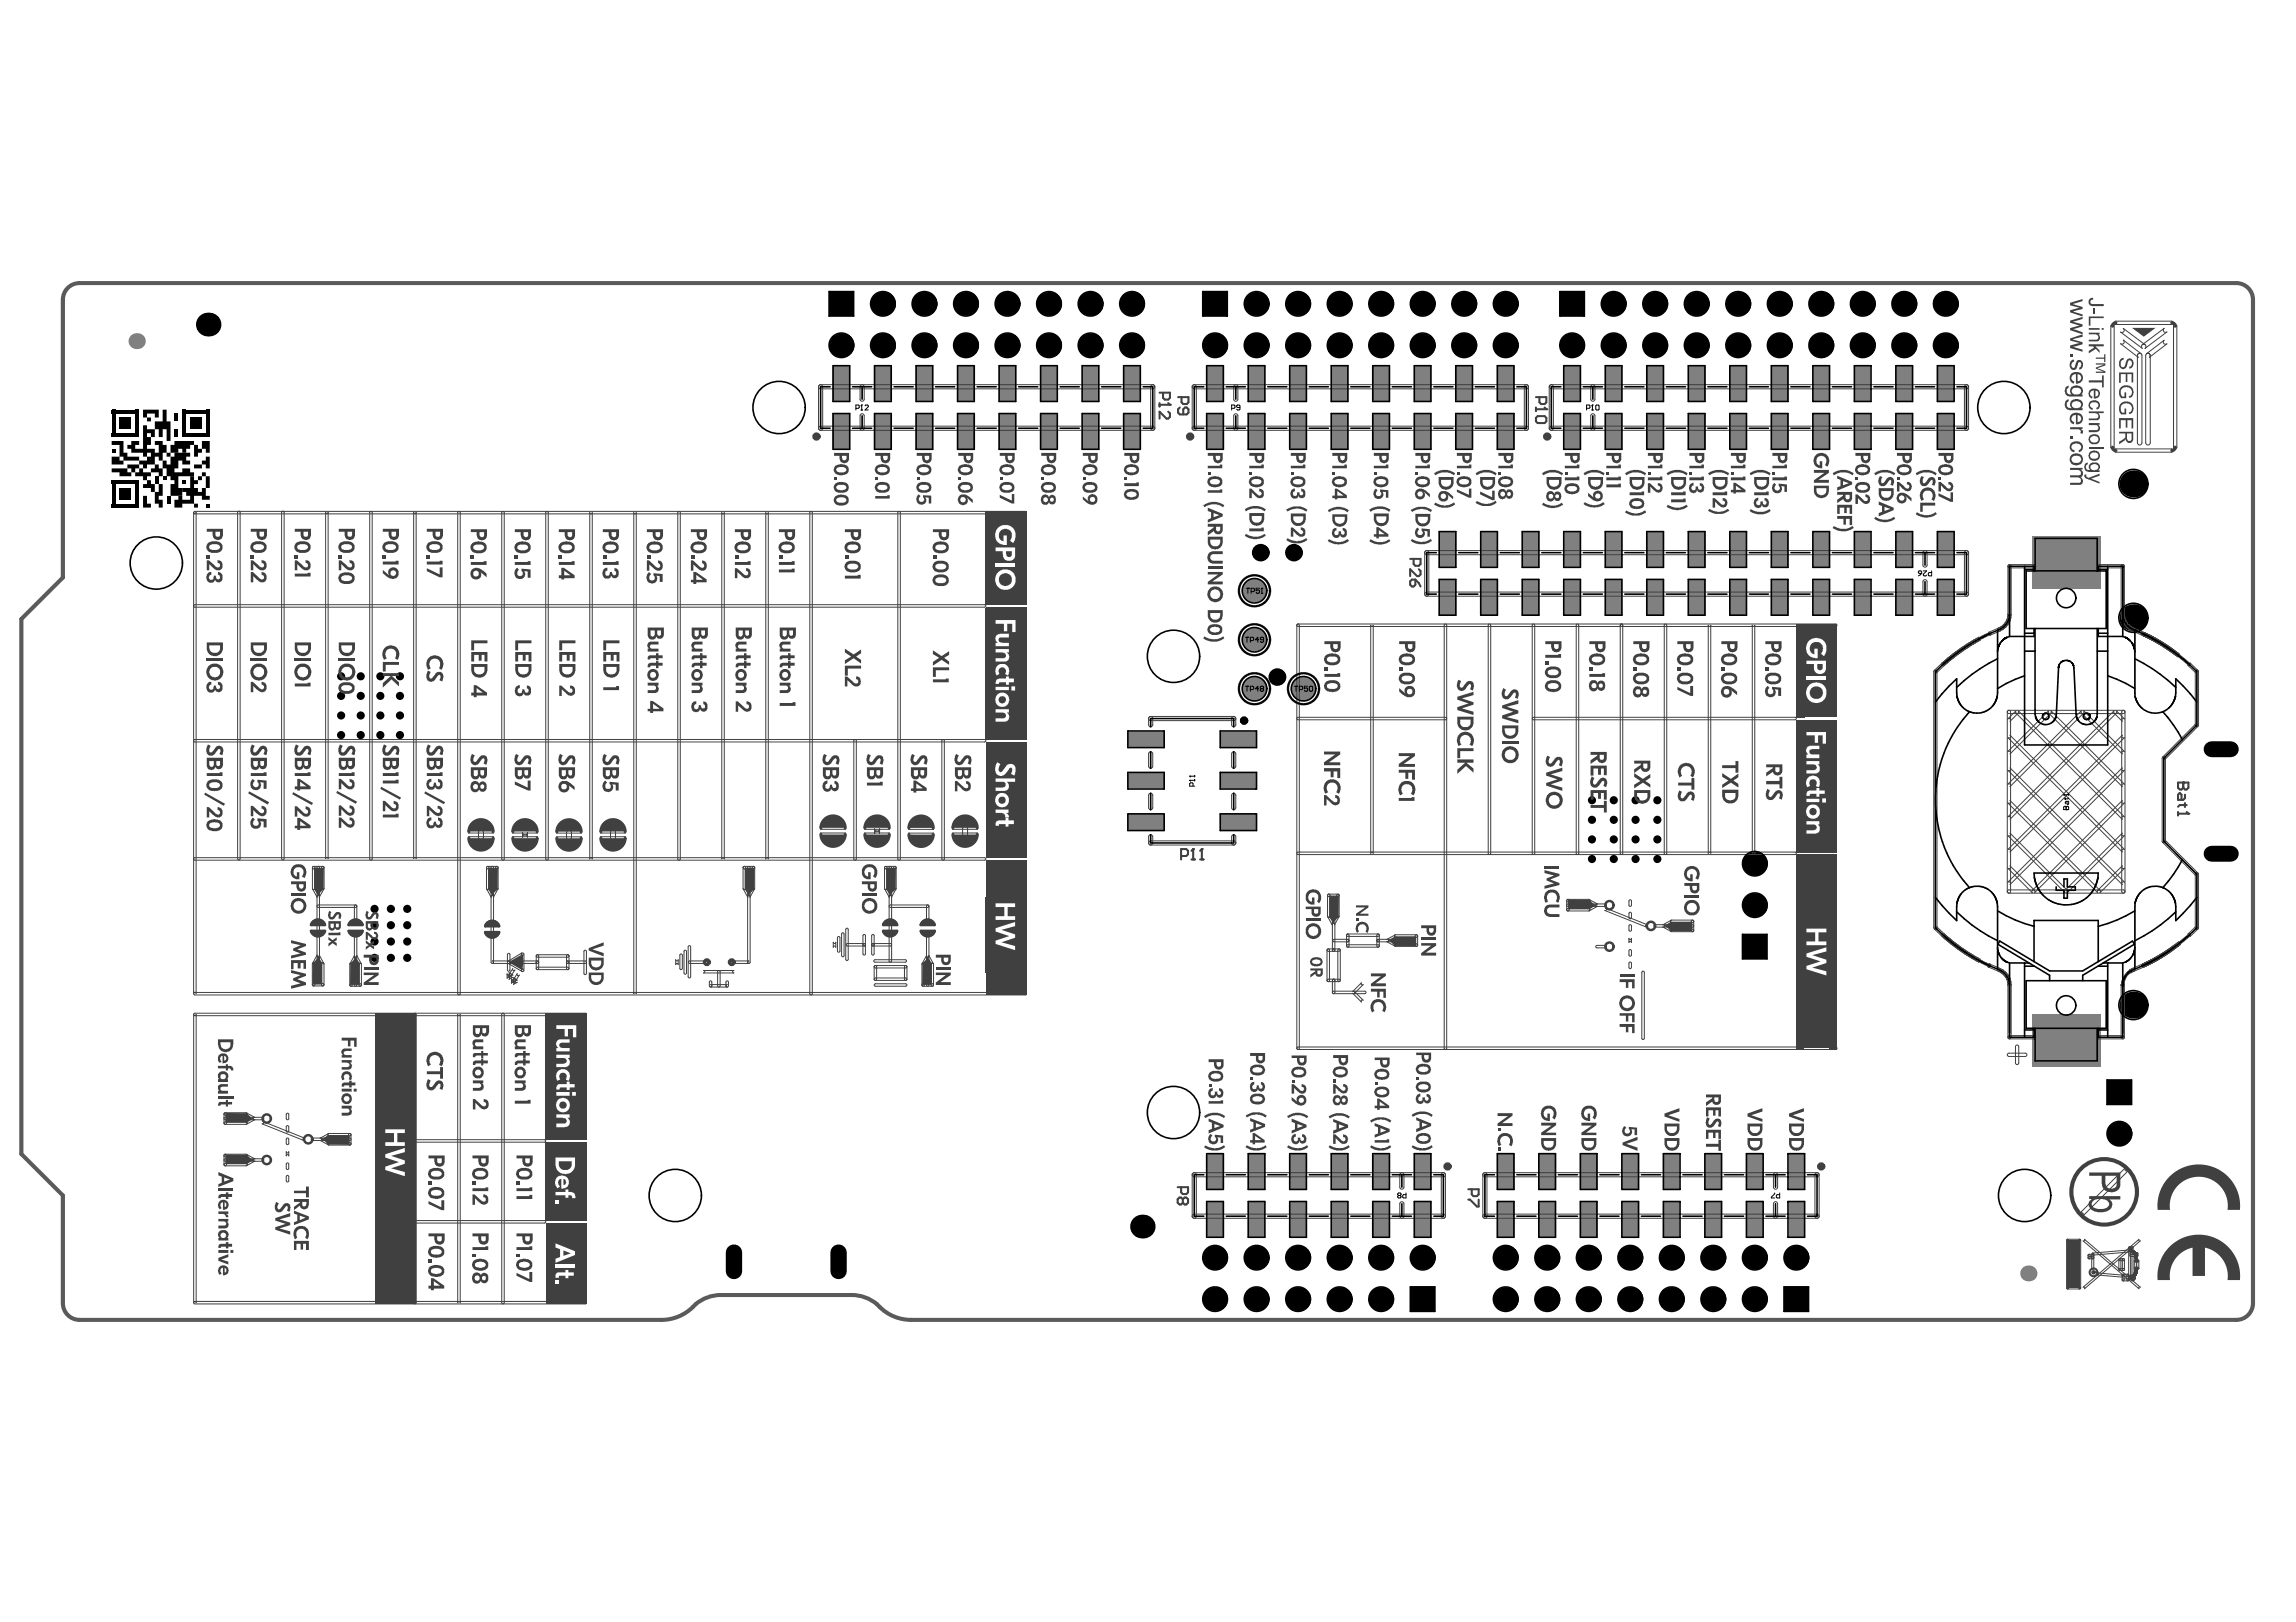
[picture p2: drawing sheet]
<svg xmlns="http://www.w3.org/2000/svg" width="297mm" height="210mm" viewBox="0 0 297 210" stroke-linecap="round" stroke-linejoin="round" font-family="sans-serif">
<path d="M8.8 37.3l.4-.4 .5-.2 .6-.1h279a2.15 2.15 0 0 1 2.2 2.2v129.9a2.15 2.15 0 0 1-2.2 2.1h-171.4a5.9 5.9 0 0 1-4.5-2 5.1 5.1 0 0 0-3.2-1.2h-16.9a5.4 5.4 0 0 0-4.1 2 5.7 5.7 0 0 1-3.6 1.2h-75.3a2.15 2.15 0 0 1-2.2-2.1v-14l-5.3-5.4v-69.2l5.3-5.4v-35.9l.1-.6 .2-.5z" fill="none" stroke="#5a5a5a" stroke-width=".53"/>
<g fill="#000">
<circle cx="114.2" cy="39.3" r="1.57"/>
<circle cx="119.6" cy="39.3" r="1.57"/>
<circle cx="125" cy="39.3" r="1.57"/>
<circle cx="130.3" cy="39.3" r="1.57"/>
<circle cx="135.7" cy="39.3" r="1.57"/>
<circle cx="141.1" cy="39.3" r="1.57"/>
<circle cx="146.4" cy="39.3" r="1.57"/>
<circle cx="162.6" cy="39.3" r="1.57"/>
<circle cx="167.9" cy="39.3" r="1.57"/>
<circle cx="173.3" cy="39.3" r="1.57"/>
<circle cx="178.7" cy="39.3" r="1.57"/>
<circle cx="184" cy="39.3" r="1.57"/>
<circle cx="189.4" cy="39.3" r="1.57"/>
<circle cx="194.8" cy="39.3" r="1.57"/>
<circle cx="208.8" cy="39.3" r="1.57"/>
<circle cx="214.1" cy="39.3" r="1.57"/>
<circle cx="219.5" cy="39.3" r="1.57"/>
<circle cx="224.9" cy="39.3" r="1.57"/>
<circle cx="230.2" cy="39.3" r="1.57"/>
<circle cx="235.6" cy="39.3" r="1.57"/>
<circle cx="241" cy="39.3" r="1.57"/>
<circle cx="246.4" cy="39.3" r="1.57"/>
<circle cx="251.7" cy="39.3" r="1.57"/>
<circle cx="26.9" cy="42" r="1.57"/>
<circle cx="108.8" cy="44.7" r="1.57"/>
<circle cx="114.2" cy="44.7" r="1.57"/>
<circle cx="119.6" cy="44.7" r="1.57"/>
<circle cx="125" cy="44.7" r="1.57"/>
<circle cx="130.3" cy="44.7" r="1.57"/>
<circle cx="135.7" cy="44.7" r="1.57"/>
<circle cx="141.1" cy="44.7" r="1.57"/>
<circle cx="146.4" cy="44.7" r="1.57"/>
<circle cx="157.2" cy="44.7" r="1.57"/>
<circle cx="162.6" cy="44.7" r="1.57"/>
<circle cx="167.9" cy="44.7" r="1.57"/>
<circle cx="173.3" cy="44.7" r="1.57"/>
<circle cx="178.7" cy="44.7" r="1.57"/>
<circle cx="184" cy="44.7" r="1.57"/>
<circle cx="189.4" cy="44.7" r="1.57"/>
<circle cx="194.8" cy="44.7" r="1.57"/>
<circle cx="203.4" cy="44.7" r="1.57"/>
<circle cx="208.8" cy="44.7" r="1.57"/>
<circle cx="214.1" cy="44.7" r="1.57"/>
<circle cx="219.5" cy="44.7" r="1.57"/>
<circle cx="224.9" cy="44.7" r="1.57"/>
<circle cx="230.2" cy="44.7" r="1.57"/>
<circle cx="235.6" cy="44.7" r="1.57"/>
<circle cx="241" cy="44.7" r="1.57"/>
<circle cx="246.4" cy="44.7" r="1.57"/>
<circle cx="251.7" cy="44.7" r="1.57"/>
<circle cx="163.1" cy="71.5" r="1.03"/>
<circle cx="167.4" cy="71.5" r="1.03"/>
<circle cx="276" cy="79.9" r="1.78"/>
<circle cx="276" cy="62.6" r="1.78"/>
<circle cx="44.1" cy="92.6" r=".53"/>
<circle cx="44.1" cy="87.5" r=".53"/>
<circle cx="44.1" cy="90.1" r=".53"/>
<circle cx="44.1" cy="95.1" r=".53"/>
<circle cx="46.7" cy="92.6" r=".53"/>
<circle cx="46.7" cy="87.5" r=".53"/>
<circle cx="46.7" cy="90.1" r=".53"/>
<circle cx="46.7" cy="95.1" r=".53"/>
<circle cx="49.2" cy="92.6" r=".53"/>
<circle cx="49.2" cy="87.5" r=".53"/>
<circle cx="49.2" cy="90.1" r=".53"/>
<circle cx="49.2" cy="95.1" r=".53"/>
<circle cx="51.7" cy="92.6" r=".53"/>
<circle cx="51.7" cy="87.5" r=".53"/>
<circle cx="51.7" cy="90.1" r=".53"/>
<circle cx="51.7" cy="95.1" r=".53"/>
<circle cx="165.2" cy="87.6" r="1.03"/>
<circle cx="48.5" cy="119.7" r=".53"/>
<circle cx="48.5" cy="117.6" r=".53"/>
<circle cx="50.6" cy="119.7" r=".53"/>
<circle cx="50.6" cy="117.6" r=".53"/>
<circle cx="52.7" cy="119.7" r=".53"/>
<circle cx="52.7" cy="117.6" r=".53"/>
<circle cx="206" cy="108.6" r=".53"/>
<circle cx="206" cy="106.1" r=".53"/>
<circle cx="206" cy="103.6" r=".53"/>
<circle cx="206" cy="111.2" r=".53"/>
<circle cx="208.8" cy="108.6" r=".53"/>
<circle cx="208.8" cy="106.1" r=".53"/>
<circle cx="208.8" cy="103.6" r=".53"/>
<circle cx="208.8" cy="111.2" r=".53"/>
<circle cx="211.6" cy="108.6" r=".53"/>
<circle cx="211.6" cy="106.1" r=".53"/>
<circle cx="211.6" cy="103.6" r=".53"/>
<circle cx="211.6" cy="111.2" r=".53"/>
<circle cx="214.4" cy="108.6" r=".53"/>
<circle cx="214.4" cy="106.1" r=".53"/>
<circle cx="214.4" cy="103.6" r=".53"/>
<circle cx="214.4" cy="111.2" r=".53"/>
<circle cx="227" cy="111.8" r="1.57"/>
<circle cx="227" cy="117.1" r="1.57"/>
<circle cx="48.5" cy="124" r=".53"/>
<circle cx="48.5" cy="121.8" r=".53"/>
<circle cx="50.6" cy="124" r=".53"/>
<circle cx="50.6" cy="121.8" r=".53"/>
<circle cx="52.7" cy="124" r=".53"/>
<circle cx="52.7" cy="121.8" r=".53"/>
<circle cx="276" cy="130.1" r="1.78"/>
<circle cx="147.8" cy="158.7" r="1.57"/>
<circle cx="274.2" cy="146.7" r="1.57"/>
<circle cx="157.2" cy="162.8" r="1.57"/>
<circle cx="157.2" cy="168.1" r="1.57"/>
<circle cx="162.6" cy="162.8" r="1.57"/>
<circle cx="162.6" cy="168.1" r="1.57"/>
<circle cx="167.9" cy="168.1" r="1.57"/>
<circle cx="167.9" cy="162.8" r="1.57"/>
<circle cx="173.3" cy="168.1" r="1.57"/>
<circle cx="173.3" cy="162.8" r="1.57"/>
<circle cx="178.7" cy="168.1" r="1.57"/>
<circle cx="178.7" cy="162.8" r="1.57"/>
<circle cx="184" cy="162.8" r="1.57"/>
<circle cx="194.8" cy="168.1" r="1.57"/>
<circle cx="194.8" cy="162.8" r="1.57"/>
<circle cx="200.2" cy="168.1" r="1.57"/>
<circle cx="200.2" cy="162.8" r="1.57"/>
<circle cx="205.5" cy="162.8" r="1.57"/>
<circle cx="205.5" cy="168.1" r="1.57"/>
<circle cx="210.9" cy="162.8" r="1.57"/>
<circle cx="210.9" cy="168.1" r="1.57"/>
<circle cx="216.3" cy="162.8" r="1.57"/>
<circle cx="216.3" cy="168.1" r="1.57"/>
<circle cx="221.6" cy="168.1" r="1.57"/>
<circle cx="221.6" cy="162.8" r="1.57"/>
<circle cx="227" cy="162.8" r="1.57"/>
<circle cx="227" cy="168.1" r="1.57"/>
<circle cx="232.4" cy="162.8" r="1.57"/>
</g>
<g fill="#000">
<path d="M107.3 37.7h3.1v3.2h-3.1z" fill-rule="evenodd"/>
<path d="M155.6 37.7h3.2v3.2h-3.2z" fill-rule="evenodd"/>
<path d="M201.8 37.7h3.2v3.2h-3.2z" fill-rule="evenodd"/>
<path d="M225.4 120.9h3.2v3.2h-3.2z" fill-rule="evenodd"/>
<path d="M272.6 139.8h3.2v3.1h-3.2z" fill-rule="evenodd"/>
<path d="M182.5 166.5h3.1v3.2h-3.1z" fill-rule="evenodd"/>
<path d="M230.8 166.5h3.2v3.2h-3.2z" fill-rule="evenodd"/>
</g>
<path d="M286.1 97h2.5M286.1 110.5h2.5M95 162.1v2.4M108.5 162.1v2.4" fill="none" stroke="#000" stroke-width="2.1"/>
<g fill="#808080">
<circle cx="262.4" cy="164.8" r="1.04"/>
<circle cx="17.7" cy="44.1" r="1.04"/>
<circle cx="162.3" cy="76.5" r="1.57"/>
<circle cx="168.6" cy="89.1" r="1.57"/>
<circle cx="162.3" cy="82.8" r="1.57"/>
<circle cx="162.3" cy="89.1" r="1.57"/>
</g>
<g fill="#808080">
<path d="M157.9 105.3h4.7v2.2h-4.7z" fill-rule="evenodd"/>
<path d="M145.9 105.3h4.7v2.2h-4.7z" fill-rule="evenodd"/>
<path d="M157.9 100h4.7v2.1h-4.7z" fill-rule="evenodd"/>
<path d="M157.9 94.6h4.7v2.1h-4.7z" fill-rule="evenodd"/>
<path d="M145.9 100h4.7v2.1h-4.7z" fill-rule="evenodd"/>
<path d="M145.9 94.6h4.7v2.1h-4.7z" fill-rule="evenodd"/>
<path d="M191.6 75h2.1v4.6h-2.1z" fill-rule="evenodd"/>
<path d="M191.6 68.8h2.1v4.6h-2.1z" fill-rule="evenodd"/>
<path d="M196.9 75h2.2v4.6h-2.2z" fill-rule="evenodd"/>
<path d="M196.9 68.8h2.2v4.6h-2.2z" fill-rule="evenodd"/>
<path d="M218.4 75h2.2v4.6h-2.2z" fill-rule="evenodd"/>
<path d="M218.4 68.8h2.2v4.6h-2.2z" fill-rule="evenodd"/>
<path d="M213 75h2.2v4.6h-2.2z" fill-rule="evenodd"/>
<path d="M213 68.8h2.2v4.6h-2.2z" fill-rule="evenodd"/>
<path d="M245.3 75h2.1v4.6h-2.1z" fill-rule="evenodd"/>
<path d="M245.3 68.8h2.1v4.6h-2.1z" fill-rule="evenodd"/>
<path d="M239.9 68.8h2.2v4.6h-2.2z" fill-rule="evenodd"/>
<path d="M239.9 75h2.2v4.6h-2.2z" fill-rule="evenodd"/>
<path d="M234.5 68.8h2.2v4.6h-2.2z" fill-rule="evenodd"/>
<path d="M234.5 75h2.2v4.6h-2.2z" fill-rule="evenodd"/>
<path d="M223.8 68.8h2.1v4.6h-2.1z" fill-rule="evenodd"/>
<path d="M223.8 75h2.1v4.6h-2.1z" fill-rule="evenodd"/>
<path d="M229.2 68.8h2.1v4.6h-2.1z" fill-rule="evenodd"/>
<path d="M229.2 75h2.1v4.6h-2.1z" fill-rule="evenodd"/>
<path d="M250.6 75h2.2v4.6h-2.2z" fill-rule="evenodd"/>
<path d="M250.6 68.8h2.2v4.6h-2.2z" fill-rule="evenodd"/>
<path d="M202.3 68.8h2.2v4.6h-2.2z" fill-rule="evenodd"/>
<path d="M202.3 75h2.2v4.6h-2.2z" fill-rule="evenodd"/>
<path d="M207.7 68.8h2.1v4.6h-2.1z" fill-rule="evenodd"/>
<path d="M207.7 75h2.1v4.6h-2.1z" fill-rule="evenodd"/>
<path d="M186.2 68.8h2.1v4.6h-2.1z" fill-rule="evenodd"/>
<path d="M186.2 75h2.1v4.6h-2.1z" fill-rule="evenodd"/>
<path d="M107.8 53.5h2.1v4.6h-2.1z" fill-rule="evenodd"/>
<path d="M107.8 47.3h2.1v4.7h-2.1z" fill-rule="evenodd"/>
<path d="M129.3 47.3h2.1v4.7h-2.1z" fill-rule="evenodd"/>
<path d="M129.3 53.5h2.1v4.6h-2.1z" fill-rule="evenodd"/>
<path d="M134.6 47.3h2.2v4.7h-2.2z" fill-rule="evenodd"/>
<path d="M134.6 53.5h2.2v4.6h-2.2z" fill-rule="evenodd"/>
<path d="M123.9 47.3h2.1v4.7h-2.1z" fill-rule="evenodd"/>
<path d="M123.9 53.5h2.1v4.6h-2.1z" fill-rule="evenodd"/>
<path d="M118.5 47.3h2.2v4.7h-2.2z" fill-rule="evenodd"/>
<path d="M118.5 53.5h2.2v4.6h-2.2z" fill-rule="evenodd"/>
<path d="M113.1 53.5h2.2v4.6h-2.2z" fill-rule="evenodd"/>
<path d="M113.1 47.3h2.2v4.7h-2.2z" fill-rule="evenodd"/>
<path d="M145.4 53.5h2.1v4.6h-2.1z" fill-rule="evenodd"/>
<path d="M145.4 47.3h2.1v4.7h-2.1z" fill-rule="evenodd"/>
<path d="M140 53.5h2.2v4.6h-2.2z" fill-rule="evenodd"/>
<path d="M140 47.3h2.2v4.7h-2.2z" fill-rule="evenodd"/>
<path d="M245.3 47.3h2.1v4.7h-2.1z" fill-rule="evenodd"/>
<path d="M245.3 53.5h2.1v4.6h-2.1z" fill-rule="evenodd"/>
<path d="M250.6 47.3h2.2v4.7h-2.2z" fill-rule="evenodd"/>
<path d="M250.6 53.5h2.2v4.6h-2.2z" fill-rule="evenodd"/>
<path d="M202.3 53.5h2.2v4.6h-2.2z" fill-rule="evenodd"/>
<path d="M202.3 47.3h2.2v4.7h-2.2z" fill-rule="evenodd"/>
<path d="M223.8 47.3h2.1v4.7h-2.1z" fill-rule="evenodd"/>
<path d="M223.8 53.5h2.1v4.6h-2.1z" fill-rule="evenodd"/>
<path d="M229.2 47.3h2.1v4.7h-2.1z" fill-rule="evenodd"/>
<path d="M229.2 53.5h2.1v4.6h-2.1z" fill-rule="evenodd"/>
<path d="M218.4 47.3h2.2v4.7h-2.2z" fill-rule="evenodd"/>
<path d="M218.4 53.5h2.2v4.6h-2.2z" fill-rule="evenodd"/>
<path d="M213 47.3h2.2v4.7h-2.2z" fill-rule="evenodd"/>
<path d="M213 53.5h2.2v4.6h-2.2z" fill-rule="evenodd"/>
<path d="M207.7 53.5h2.1v4.6h-2.1z" fill-rule="evenodd"/>
<path d="M207.7 47.3h2.1v4.7h-2.1z" fill-rule="evenodd"/>
<path d="M239.9 53.5h2.2v4.6h-2.2z" fill-rule="evenodd"/>
<path d="M239.9 47.3h2.2v4.7h-2.2z" fill-rule="evenodd"/>
<path d="M234.5 53.5h2.2v4.6h-2.2z" fill-rule="evenodd"/>
<path d="M234.5 47.3h2.2v4.7h-2.2z" fill-rule="evenodd"/>
<path d="M156.1 53.5h2.2v4.6h-2.2z" fill-rule="evenodd"/>
<path d="M156.1 47.3h2.2v4.7h-2.2z" fill-rule="evenodd"/>
<path d="M177.6 47.3h2.2v4.7h-2.2z" fill-rule="evenodd"/>
<path d="M177.6 53.5h2.2v4.6h-2.2z" fill-rule="evenodd"/>
<path d="M183 47.3h2.1v4.7h-2.1z" fill-rule="evenodd"/>
<path d="M183 53.5h2.1v4.6h-2.1z" fill-rule="evenodd"/>
<path d="M172.2 47.3h2.2v4.7h-2.2z" fill-rule="evenodd"/>
<path d="M172.2 53.5h2.2v4.6h-2.2z" fill-rule="evenodd"/>
<path d="M166.9 47.3h2.1v4.7h-2.1z" fill-rule="evenodd"/>
<path d="M166.9 53.5h2.1v4.6h-2.1z" fill-rule="evenodd"/>
<path d="M161.5 53.5h2.1v4.6h-2.1z" fill-rule="evenodd"/>
<path d="M161.5 47.3h2.1v4.7h-2.1z" fill-rule="evenodd"/>
<path d="M193.7 53.5h2.2v4.6h-2.2z" fill-rule="evenodd"/>
<path d="M193.7 47.3h2.2v4.7h-2.2z" fill-rule="evenodd"/>
<path d="M188.3 53.5h2.2v4.6h-2.2z" fill-rule="evenodd"/>
<path d="M188.3 47.3h2.2v4.7h-2.2z" fill-rule="evenodd"/>
<path d="M183 149.3h2.1v4.6h-2.1z" fill-rule="evenodd"/>
<path d="M183 155.5h2.1v4.6h-2.1z" fill-rule="evenodd"/>
<path d="M161.5 155.5h2.1v4.6h-2.1z" fill-rule="evenodd"/>
<path d="M161.5 149.3h2.1v4.6h-2.1z" fill-rule="evenodd"/>
<path d="M156.1 155.5h2.2v4.6h-2.2z" fill-rule="evenodd"/>
<path d="M156.1 149.3h2.2v4.6h-2.2z" fill-rule="evenodd"/>
<path d="M166.9 155.5h2.1v4.6h-2.1z" fill-rule="evenodd"/>
<path d="M166.9 149.3h2.1v4.6h-2.1z" fill-rule="evenodd"/>
<path d="M172.2 155.5h2.2v4.6h-2.2z" fill-rule="evenodd"/>
<path d="M172.2 149.3h2.2v4.6h-2.2z" fill-rule="evenodd"/>
<path d="M177.6 149.3h2.2v4.6h-2.2z" fill-rule="evenodd"/>
<path d="M177.6 155.5h2.2v4.6h-2.2z" fill-rule="evenodd"/>
<path d="M231.3 149.3h2.2v4.6h-2.2z" fill-rule="evenodd"/>
<path d="M231.3 155.5h2.2v4.6h-2.2z" fill-rule="evenodd"/>
<path d="M209.8 155.5h2.2v4.6h-2.2z" fill-rule="evenodd"/>
<path d="M209.8 149.3h2.2v4.6h-2.2z" fill-rule="evenodd"/>
<path d="M204.5 155.5h2.1v4.6h-2.1z" fill-rule="evenodd"/>
<path d="M204.5 149.3h2.1v4.6h-2.1z" fill-rule="evenodd"/>
<path d="M215.2 155.5h2.2v4.6h-2.2z" fill-rule="evenodd"/>
<path d="M215.2 149.3h2.2v4.6h-2.2z" fill-rule="evenodd"/>
<path d="M220.6 155.5h2.1v4.6h-2.1z" fill-rule="evenodd"/>
<path d="M220.6 149.3h2.1v4.6h-2.1z" fill-rule="evenodd"/>
<path d="M225.9 149.3h2.2v4.6h-2.2z" fill-rule="evenodd"/>
<path d="M225.9 155.5h2.2v4.6h-2.2z" fill-rule="evenodd"/>
<path d="M193.7 149.3h2.2v4.6h-2.2z" fill-rule="evenodd"/>
<path d="M193.7 155.5h2.2v4.6h-2.2z" fill-rule="evenodd"/>
<path d="M199.1 149.3h2.1v4.6h-2.1z" fill-rule="evenodd"/>
<path d="M199.1 155.5h2.1v4.6h-2.1z" fill-rule="evenodd"/>
<path d="M262.9 69.4h8.8v6.8h-8.8z" fill-rule="evenodd"/>
<path d="M262.9 131.3h8.8v6.8h-8.8z" fill-rule="evenodd"/>
</g>
<g fill="#404040">
<path d="M280.6 161.4a5.3 5.3 0 0 1 6.1-1.1 5.3 5.3 0 0 1 3.1 5.4h-1.6a3.8 3.8 0 0 0-2.9-4.2v3.6h-1.6v-3.6a3.8 3.8 0 0 0-3 4.2h-1.6a5.3 5.3 0 0 1 1.5-4.3z"/>
<path d="M280.6 152.3a5.3 5.3 0 0 1 6.1-1.1 5.3 5.3 0 0 1 3.1 5.4h-1.6a3.8 3.8 0 0 0-3.7-4.3 3.8 3.8 0 0 0-3.8 4.3h-1.6a5.3 5.3 0 0 1 1.5-4.3z"/>
<path d="M275.8 42.4h3.1l-1.6 1.2z"/>
<path d="M119.3 124.7l.7-.7 .1 .1 .5 .6v2.8h-1.3z"/>
<path d="M114.6 112.3h1.3v2.8l-.7 .6h-.1l-.5-.6z"/>
<path d="M123.6 106.1l.4-.3 .4-.1a1.29 1.29 0 0 1 1.9 .8l.2 .6h-3.4z"/>
<path d="M123.2 108h3.4l-.5 1-.4 .4h-.4a1.29 1.29 0 0 1-1.8-.7z"/>
<path d="M117.6 108h3.3l-.4 1-.5 .4h-.4a1.29 1.29 0 0 1-1.8-.7z"/>
<path d="M117.9 106.1l.4-.3 .4-.1a1.29 1.29 0 0 1 1.9 .8l.2 .6h-3.4z"/>
<path d="M111.9 108h3.3l-.4 1-.5 .4h-.3a1.29 1.29 0 0 1-1.9-.7z"/>
<path d="M112.2 106.1l.4-.3 .4-.1a1.29 1.29 0 0 1 1.9 .8l.2 .6h-3.4z"/>
<path d="M106.2 108h3.3l-.4 1-.5 .4h-.3a1.29 1.29 0 0 1-1.9-.7z"/>
<path d="M106.5 106.1l.4-.3 .4-.1a1.29 1.29 0 0 1 1.9 .8l.2 .6h-3.4z"/>
<path d="M119.1 120.3l2 .1a1.06 1.06 0 0 1-1 .9 1.06 1.06 0 0 1-1.1-.8z"/>
<path d="M119.3 119.1a1.09 1.09 0 0 1 1.8 .6l-.2 .2-1.9-.1a.69 .69 0 0 1 .3-.7z"/>
<path d="M114.5 119.1a1.09 1.09 0 0 1 1.7 .6l-.1 .2-2-.1a.7 .7 0 0 1 .4-.7z"/>
<path d="M114.2 120.3l2 .1a1.06 1.06 0 0 1-1 .9 1.06 1.06 0 0 1-1.1-.8z"/>
<path d="M179.8 121.6l.7-.4h2.7v1.2h-2.7l-.7-.7z"/>
<path d="M171.9 115.9h1.3v2.8l-.7 .6h-.1l-.5-.7z"/>
<path d="M202.8 116.4h2.8l.7 .7v.2l-.7 .4h-2.7z"/>
<path d="M215.5 119.7l.7-.4h2.7l.1 1.2h-2.8l-.7-.7z"/>
<path d="M96.3 112.3h1.3v2.8l-.7 .6h-.1l-.5-.6z"/>
<path d="M63.1 112.3h1.3v2.8l-.7 .6h-.1l-.5-.6z"/>
<path d="M62.8 120.5h1.9a1.06 1.06 0 0 1-1 1 1.06 1.06 0 0 1-1.1-.9z"/>
<path d="M63 119.3a1.09 1.09 0 0 1 1.7 .6l-.1 .1h-2a.69 .69 0 0 1 .4-.7z"/>
<path d="M66.3 124.2l1.3-.7 .1 1.1-.1 1-1.6-1z"/>
<path d="M78 106.6l.4-.4h.4a1.29 1.29 0 0 1 1.9 .7l.2 .7h-3.4z"/>
<path d="M77.7 108.5h3.4l-.5 1-.4 .3-.4 .1a1.29 1.29 0 0 1-1.9-.8z"/>
<path d="M72 108.5h3.4l-.5 1-.4 .4h-.4a1.29 1.29 0 0 1-1.9-.7z"/>
<path d="M72.3 106.6l.5-.3 .3-.1a1.29 1.29 0 0 1 1.9 .8l.2 .6h-3.4z"/>
<path d="M66.3 108.5h3.4l-.5 1-.4 .3-.4 .1a1.29 1.29 0 0 1-1.9-.8z"/>
<path d="M66.6 106.6l.5-.4h.3a1.29 1.29 0 0 1 1.9 .7l.2 .7h-3.4z"/>
<path d="M60.6 108.5h3.4l-.5 1-.4 .3-.4 .1a1.29 1.29 0 0 1-1.9-.8z"/>
<path d="M60.9 106.6l.5-.4h.3a1.29 1.29 0 0 1 1.9 .7l.2 .7h-3.3z"/>
<path d="M40.2 120.3l2 .1a1.06 1.06 0 0 1-1 .9 1.06 1.06 0 0 1-1.1-.8z"/>
<path d="M40.4 119.1a1.09 1.09 0 0 1 1.8 .6l-.2 .2-1.9-.1a.7 .7 0 0 1 .3-.7z"/>
<path d="M45.3 119.1a1.09 1.09 0 0 1 1.8 .6l-.2 .2-1.9-.1a.69 .69 0 0 1 .3-.7z"/>
<path d="M45.1 120.3l1.9 .1a1.06 1.06 0 0 1-1 .9 1.06 1.06 0 0 1-1-.8z"/>
<path d="M40.6 112.3h1.3v2.8l-.7 .6h-.2l-.4-.6z"/>
<path d="M45.3 124.7l.7-.7 .1 .1 .5 .6v2.8h-1.3z"/>
<path d="M40.5 124.6l.7-.6h.1l.4 .7v2.7h-1.3z"/>
<path d="M29.1 149.4h2.8l.7 .7v.1l-.7 .5h-2.7z"/>
<path d="M29.1 144l2.8 .1 .7 .7v.1l-.7 .4h-2.7z"/>
<path d="M41.8 147.3l.7-.4h2.7l.1 1.3-2.8-.1-.7-.6z"/>
</g>
<g fill="none" stroke="#404040" stroke-width=".13">
<path d="M105.9 49.9l.3-.1h42.9a.27 .27 0 0 1 .3 .3 .27 .27 0 0 1-.3 .2h-42.9a.27 .27 0 0 1-.3-.4zM105.9 55.3l.3-.1h42.9a.27 .27 0 0 1 .3 .2 .27 .27 0 0 1-.3 .3h-42.9a.27 .27 0 0 1-.3-.4zM105.9 49.9a.27 .27 0 0 1 .3-.1 .27 .27 0 0 1 .2 .3v5.3a.27 .27 0 0 1-.2 .3 .27 .27 0 0 1-.3-.3zM111.3 53.7a.27 .27 0 0 1 .3-.2 .27 .27 0 0 1 .2 .3v1.6a.27 .27 0 0 1-.3 .3 .27 .27 0 0 1-.2-.3zM111.3 49.9a.27 .27 0 0 1 .3-.1 .27 .27 0 0 1 .2 .3v1.6a.27 .27 0 0 1-.3 .2 .27 .27 0 0 1-.2-.2zM148.9 49.9a.27 .27 0 0 1 .3-.1 .27 .27 0 0 1 .2 .3v5.3a.27 .27 0 0 1-.3 .3 .27 .27 0 0 1-.2-.3zM154.3 49.9l.2-.1h43a.27 .27 0 0 1 .2 .3 .27 .27 0 0 1-.2 .2h-43a.27 .27 0 0 1-.2-.4zM154.3 55.3l.2-.1h43a.27 .27 0 0 1 .2 .2 .27 .27 0 0 1-.2 .3h-43a.27 .27 0 0 1-.2-.4zM154.3 49.9a.27 .27 0 0 1 .3-.1 .27 .27 0 0 1 .2 .3v5.3a.27 .27 0 0 1-.3 .3 .27 .27 0 0 1-.3-.3zM159.6 53.7a.27 .27 0 0 1 .3-.2 .27 .27 0 0 1 .2 .3v1.6a.27 .27 0 0 1-.2 .3 .27 .27 0 0 1-.3-.3zM159.6 49.9a.27 .27 0 0 1 .3-.1 .27 .27 0 0 1 .2 .3v1.6a.27 .27 0 0 1-.2 .2 .27 .27 0 0 1-.3-.2zM197.2 49.9a.27 .27 0 0 1 .3-.1 .27 .27 0 0 1 .2 .3v5.3a.27 .27 0 0 1-.2 .3 .27 .27 0 0 1-.3-.3z"/>
<path d="M200.5 49.9l.2-.1h53.7a.27 .27 0 0 1 .3 .3 .27 .27 0 0 1-.3 .2h-53.7a.27 .27 0 0 1-.2-.4zM200.5 55.3l.2-.1h53.7a.27 .27 0 0 1 .3 .2 .27 .27 0 0 1-.3 .3h-53.7a.27 .27 0 0 1-.2-.4zM200.5 49.9a.27 .27 0 0 1 .3-.1 .27 .27 0 0 1 .2 .3v5.3a.27 .27 0 0 1-.3 .3 .27 .27 0 0 1-.3-.3zM205.8 53.7a.27 .27 0 0 1 .3-.2 .27 .27 0 0 1 .2 .3v1.6a.27 .27 0 0 1-.2 .3 .27 .27 0 0 1-.3-.3zM205.8 49.9a.27 .27 0 0 1 .3-.1 .27 .27 0 0 1 .2 .3v1.6a.27 .27 0 0 1-.2 .2 .27 .27 0 0 1-.3-.2zM254.2 49.9a.27 .27 0 0 1 .3-.1 .27 .27 0 0 1 .2 .3v5.3a.27 .27 0 0 1-.3 .3 .27 .27 0 0 1-.3-.3zM273.1 42.1l.2-.1 .2 .2v15.7l-.2 .2-.2-.2zM273.6 41.6h7.3l.3 .2-.3 .2h-7.2l-.2-.2zM273.6 58.2l7.3-.1 .3 .2-.3 .2h-7.2l-.2-.2zM274.7 42.5l2.8 2.1a.3 .3 0 0 0-.4 .1 .3 .3 0 0 0 .1 .4l-2.9-2.1a.3 .3 0 0 0 .5-.1 .3 .3 0 0 0-.1-.4zM274.7 44l2.3 1.8a.3 .3 0 0 0-.4 0 .3 .3 0 0 0 0 .4l-2.3-1.7a.3 .3 0 0 0 .5-.1 .3 .3 0 0 0-.1-.4zM276.6 45.9a.3 .3 0 0 1 .3-.2 .3 .3 0 0 1 .2 .3v11.3a.3 .3 0 0 1-.3 .3 .3 .3 0 0 1-.3-.3z"/>
<path d="M277.2 44.6l2.8-2.1a.3 .3 0 0 0-.1 .4 .3 .3 0 0 0 .4 .1l-2.8 2.1a.3 .3 0 0 0 .1-.4 .3 .3 0 0 0-.4-.1zM277.6 45.9a.3 .3 0 0 1 .4-.2 .3 .3 0 0 1 .2 .3v11.3a.3 .3 0 0 1-.3 .3 .3 .3 0 0 1-.3-.3zM278.1 46.2l2.2-1.7a.3 .3 0 0 1-.4-.1 .3 .3 0 0 1 .1-.4l-2.3 1.8a.3 .3 0 0 1 .4 0 .3 .3 0 0 1 0 .4M281.3 42.1l.1-.1 .2 .2v15.7l-.2 .2-.2-.2zM25 66.3l.2 .2 .2-.2v62.3l-.2-.2-.2 .2zM25.1 78.3h102.3l.1 .1-.1 .2h-102.2l-.1-.2zM25.1 66.2h107.5l.2 .1-.2 .2h-107.4l-.1-.2zM30.8 66.2h.2l.1 .1v44.8l-.2 .2-.2-.2zM36.5 66.2h.2l.1 .1v44.8l-.2 .2-.2-.2zM42.1 66.3l.2 .2 .2-.2v44.8l-.2-.1-.2 .1zM47.9 66.2h.1l.2 .1v44.9l-.2 .1-.2-.1zM53.5 66.3l.2 .2 .1-.2v44.8l-.1-.1-.2 .1z"/>
<path d="M59.3 66.2h.1l.1 .1v62.3l-.1 .2-.2-.2zM65 66.2h.1l.1 .1v44.9l-.1 .1-.2-.1zM70.7 66.2h.1l.1 .1v44.9l-.1 .1-.2-.1zM76.3 66.3l.2 .2 .1-.2v44.9l-.1-.2-.2 .2zM82 66.3l.2 .2 .1-.2v62.3l-.1-.2-.2 .2zM87.7 66.2h.1l.2 .1v44.9l-.2 .1-.1-.1zM93.4 66.3l.1 .2 .2-.2v44.9l-.2-.2-.1 .2zM99.1 66.3l.1 .2 .2-.2v44.9l-.2-.2-.1 .2zM104.8 66.2h.1l.2 .1v62.3l-.2 .2-.1-.2zM116.2 66.2h.1l.2 .1v44.9l-.2 .1-.1-.1zM184.4 76.8l.2-.2h69.8a.27 .27 0 0 1 .3 .3 .27 .27 0 0 1-.3 .3h-69.8a.27 .27 0 0 1-.2-.4zM184.4 71.4l.2-.1h69.8a.27 .27 0 0 1 .3 .2 .27 .27 0 0 1-.3 .3h-69.8a.27 .27 0 0 1-.2-.4z"/>
<path d="M184.4 71.4a.27 .27 0 0 1 .3-.1 .27 .27 0 0 1 .2 .2v5.4a.27 .27 0 0 1-.3 .3 .27 .27 0 0 1-.3-.3zM248.8 71.4a.27 .27 0 0 1 .3-.1 .27 .27 0 0 1 .2 .2v1.6a.27 .27 0 0 1-.3 .3 .27 .27 0 0 1-.2-.3zM248.8 75.1a.27 .27 0 0 1 .3-.1 .27 .27 0 0 1 .2 .3v1.6a.27 .27 0 0 1-.3 .3 .27 .27 0 0 1-.2-.3zM254.2 71.4a.27 .27 0 0 1 .3-.1 .27 .27 0 0 1 .2 .2v5.4a.27 .27 0 0 1-.3 .3 .27 .27 0 0 1-.3-.3zM259.7 79.9l.2 .2 .2-.1-.1 .4-.1-.3-.3 .2zM259.8 79.5l.2 .2 .2-.2-.1 .4-.1-.2-.3 .2zM259.8 73.1h3.4l.2 .2-.2 .2h-3.2l-.2-.2zM259.8 73.1h.3l.1 .2v6.2l-.2 .2-.2-.2zM271.3 73.1h3.3l.2 .2-.2 .2h-3.1l-.3-.2zM274.5 80l.2 .1 .2-.3 .1 .4-.3-.1-.1 .3zM274.5 73.1h.1l.2 .2v6.2l-.2 .2-.2-.2zM274.8 79.5l-.2 .2-.2-.2 .1 .4 .1-.2 .3 .2-.1-.4"/>
<path d="M25.1 95.7h102.3l.1 .2-.1 .1h-102.2l-.1-.1zM110.5 95.7h.1l.2 .2v15.3l-.2 .1-.1-.1zM121.9 95.7h.1l.2 .2v15.3l-.2 .1-.2-.1zM148.6 92.9a.27 .27 0 0 1 .3-.2 .27 .27 0 0 1 .2 .3v.8a.27 .27 0 0 1-.2 .3 .27 .27 0 0 1-.3-.3zM148.6 97.4a.27 .27 0 0 1 .3-.1 .27 .27 0 0 1 .2 .2v1.7a.27 .27 0 0 1-.2 .2 .27 .27 0 0 1-.3-.2zM148.6 92.9l.3-.2h10.7a.27 .27 0 0 1 .3 .3 .27 .27 0 0 1-.3 .3h-10.7a.27 .27 0 0 1-.3-.4zM159.4 92.9a.27 .27 0 0 1 .3-.2 .27 .27 0 0 1 .2 .3v.8a.27 .27 0 0 1-.3 .3 .27 .27 0 0 1-.3-.3zM159.4 97.4a.27 .27 0 0 1 .3-.1 .27 .27 0 0 1 .2 .2v1.7a.27 .27 0 0 1-.3 .2 .27 .27 0 0 1-.3-.2zM167.8 80.8h.1l.2 .1v54.8l-.2 .1-.1-.1zM167.8 80.8h69.7l.2 .1-.2 .2h-69.6l-.1-.1zM167.8 92.9l19.2-.1 .2 .2-.2 .1h-19.1h-.1zM177.3 80.9l.2 .2 .2-.2v29.5l-.2-.1-.2 .1z"/>
<path d="M186.9 80.8h.1l.2 .1v54.8l-.2 .1-.2-.1zM192.6 80.8h.1l.2 .1v29.5l-.2 .2-.2-.2zM198.3 80.8h.1l.1 .1v29.5l-.1 .2-.2-.2zM198.3 92.9l33.9-.1 .2 .2-.2 .1h-33.8h-.1zM204 80.8h.1l.1 .1v29.5l-.1 .2-.2-.2zM209.7 80.8h.1l.1 .1v29.5l-.1 .2-.2-.2zM215.4 80.8h.2v.1v29.5l-.1 .2-.2-.2zM221 80.9l.2 .2 .1-.2v29.5l-.1-.1-.2 .1zM226.7 80.9l.2 .2 .1-.2v29.5l-.1-.1-.2 .1zM250.2 86.8l.2-.1 .2 .2v33.2l-.2 .2-.2-.2zM250.2 86.8l1.1-1v.3h.3l-1.1 1v-.3zM251.4 85.6v.3l.3 .1"/>
<path d="M251.4 85.6l-.1 .2h.3v.3M251.4 85.6l.3 .1v.3M251.6 85.5v.3h.3M251.6 85.5l-.2 .1M251.6 85.5h.3v.3M251.7 86l-.1 .1M251.8 85.3l-.2 .2M251.8 85.3v.3h.3M251.8 85.3h.3v.3M251.9 85.8l-.2 .2M252 85.2v.3h.3M252 85.2l-.2 .1"/>
<path d="M252 85.2h.3v.3M252.1 85.6l-.2 .2M252.2 85l-.2 .2M252.2 85v.3h.3M252.2 85h.3v.3M252.3 85.5l-.2 .1M252.4 84.8v.3l.3 .1M252.4 84.8l-.2 .2M252.4 84.8l.3 .1v.3M252.5 85.3l-.2 .2M252.6 84.7l-.2 .1M252.6 84.7v.3h.3"/>
<path d="M252.6 84.7h.3v.3M252.7 85.2l-.2 .1M252.8 84.5l-.2 .2M252.8 84.5v.3h.3M252.8 84.5l.3 .1v.2M252.9 85l-.2 .2M253 84.3v.3l.3 .1M253 84.3l-.2 .2M253 84.3l.3 .1v.3M253.1 84.8l-.2 .2M253.3 84.2l-.3 .1M253.3 84.2l-.1 .3h.3"/>
<path d="M253.3 84.2h.3l-.1 .3M253.3 84.7l-.2 .1M253.5 84l-.2 .2M253.5 84l-.1 .3 .3 .1M253.5 84l.3 .1-.1 .3M253.5 84.5l-.2 .2M253.7 83.9v.2l.3 .1-.3 .2M253.7 83.9l-.2 .1M253.7 83.9h.3v.3l.2-.2M253.7 84.4l-.2 .1M254 83.7l-.1 .3h.3M254 83.7l-.3 .2"/>
<path d="M254 83.7h.3l-.1 .3M254.2 83.5v.3l.3 .1-.3 .1M254.2 83.5l-.2 .2M254.2 83.5l.3 .1v.3l.2-.2M254.5 83.4l-.1 .2 .3 .1M254.5 83.4l-.3 .1M254.5 83.4h.3l-.1 .3M254.8 83.2l-.3 .2M254.8 83.2l-.1 .3h.3M254.8 83.2h.3l-.1 .3M255 83.5l-.3 .2M255 83v.3l.3 .1"/>
<path d="M255 83l-.2 .2M255 83l.3 .1v.3M255.3 83.4l-.3 .1M255.3 82.8v.3l.3 .1M255.3 82.8l-.3 .2M255.4 82.8l.2 .1v.3M255.6 83.2l-.3 .2M255.7 82.6l-.3 .2M255.7 82.6l-.1 .3 .3 .1M255.7 82.6l.3-.1-.1 .2 .3 .1-.3 .2M255.7 82.6l.3 .1-.1 .3M255.9 83l-.3 .2"/>
<path d="M258.5 81.3l.3 .1-.1 .3M258.5 81.3l.4-.2-.1 .3 .3 .1-.4 .2M258.6 81.3l-1.3 .5 .2 .2-.1 .2 1.3-.5M258.6 81.3l-.1 .3 .2 .1M258.9 81.1l.3-.3v.3l.3 .1-.3 .2v-.3zM259.4 80.5l.1 .3h.3l-.3 .3v-.3l-.3 .1zM259.6 80.2l.1 .3 .3-.1-.2 .4-.1-.3-.3 .1zM259.8 92l14.9-.1 .2 .2-.2 .2h-14.8h-.1zM259.8 92h.3v.1v23.3l-.2 .2-.2-.2zM259.8 95.5h.3v-.3l14.8 14.7h-.3v.3zM259.8 99.7h.3v-.3l14.8 14.8h-.3v.3zM259.8 93l1-1v.3h.3l-1 1v-.3z"/>
<path d="M259.8 97.3l5.2-5.3v.3h.3l-5.2 5.3v-.3zM261.1 92l13.8 13.7h-.3v.3l-13.8-13.7h.3zM265.3 92l9.6 9.5h-.3v.3l-9.6-9.5h.3zM269.6 92l5.3 5.3h-.3v.3l-5.3-5.3h.3zM273.8 92l1.1 1h-.3v.3l-1.1-1h.3zM274.6 92h.3v.1v23.3l-.2 .2-.2-.2zM274.6 80.4l.3 .1 .1-.3 .2 .4-.3-.1-.1 .3zM274.8 80.8h.3l.1-.3 .2 .4-.3-.1v.3zM275.4 80.8l.3 .3h-.3l.1 .3-.4-.2 .3-.1zM275.7 81.1l.4 .2-.3 .1 .1 .3-.4-.2 .3-.1zM276 81.3l1.4 .5M276 81.3l.2 .3-.3 .1 1.3 .5"/>
<path d="M277.2 82.2l.2 .1M277.4 81.8l-.3 .2 .1 .2M277.4 81.8l.1 .3-.3 .1M277.4 81.8v.1M277.4 81.9h.1M277.4 82.3l.1 .1M277.4 81.9l.2 .1M277.5 82.4h.1M277.6 82.4l.1 .1M277.6 82l-.3 .1 .1 .2M277.6 82l.1 .2-.3 .1M277.6 82h.1"/>
<path d="M277.7 82l-.3 .1 .1 .3M277.7 82l.1 .1M277.7 82l.1 .3-.3 .1M277.7 82.5h.1M277.8 82.5l.1 .1M277.8 82.1h.1M277.9 82.6h.1M277.9 82.1l-.3 .1 .1 .3M277.9 82.1h.1M277.9 82.1l.1 .3-.3 .1M278 82.1l-.3 .1 .1 .3M278 82.1l.1 .1"/>
<path d="M278 82.1l.1 .3-.3 .1M278 82.6l.1 .1M278.1 82.7h.1M278.1 82.2l.2 .1M278.2 82.7l.1 .1M278.3 82.8h.1M278.3 82.3l-.3 .1 .1 .3M278.3 82.3h.1M278.3 82.3l.1 .3-.3 .1M278.4 82.3l-.3 .1 .1 .3M278.4 82.3l.2 .1-.3 .1 .1 .3 .2-.1v-.3v.1M278.4 82.3l.1 .3-.3 .1"/>
<path d="M278.4 82.8l.1 .1M278.5 82.9h.1M278.6 82.9l.2 .1M278.6 82.5l-.3 .1 .1 .2M278.6 82.5l.1 .3h-.3M278.6 82.5l.2 .1M278.8 83l.1 .1M278.8 82.6l-.3 .1 .1 .2M278.8 82.6h.1M278.8 82.6l.1 .3h-.3M278.9 83.1l.2 .1M278.9 82.6l.2 .1"/>
<path d="M279.1 83.2h.1M279.1 82.7l-.3 .1 .1 .3M279.1 82.7l.1 .1M279.1 82.7l.1 .3-.3 .1M279.1 83.2l.1 .1M279.2 82.8h.1M279.2 83.3l.1 .1M279.3 82.8l-.3 .1 .1 .3M279.3 82.8l.1 .1M279.3 82.8v.3l-.2 .1M279.3 83.4h.1M279.4 82.9l-.3 .1v.2"/>
<path d="M279.4 82.9h.1M279.4 82.9v.3h-.3M279.4 83.4l.1 .1M279.5 82.9l-.3 .1v.3M279.5 82.9l.1 .1M279.5 82.9v.3l-.3 .1M279.5 83.5h.1M279.6 83l-.3 .1v.3M279.6 83l.1 .1M279.6 83v.3l-.3 .1M279.6 83.5l.3 .2M279.7 83.1h-.3v.3"/>
<path d="M279.7 83.1h.1M279.7 83.1v.3h-.3M279.8 83.1l-.3 .1v.3M279.8 83.1l.1 .1M279.8 83.1v.3l-.3 .1M279.8 98l.1-.1 .2 .2v10.8l-.2 .2-.2-.2zM279.9 83.7l.1 .1M279.9 83.2l-.3 .1v.2M279.9 83.2v.3h-.3M279.9 83.2l.1 .1M280 83.8h.1M280 83.3h.1"/>
<path d="M280.1 83.3l-.3 .1 .1 .3M280.1 83.3l.1 .1M280.1 83.3l.1 .3-.3 .1M280.1 83.8l.1 .1M280.2 83.4l-.3 .1 .1 .3M280.2 83.4l.1 .1M280.2 83.4l.1 .3-.3 .1M280.2 83.9l.1 .1M280.3 83.5h-.3l.1 .3M280.3 83.5l.1 .1M280.3 83.5l.1 .3h-.3M280.3 84l.2 .1"/>
<path d="M280.4 83.6h-.2v.3M280.5 83.6h.1M280.5 83.6v.3h-.3M280.5 84.1l.1 .1M280.6 83.6l-.3 .1v.3M280.6 83.7h.1M280.6 83.6v.3l-.3 .1M280.6 84.2l.2 .1M280.7 83.7l-.3 .1 .1 .3M280.7 83.7l.1 .3-.3 .1M280.7 83.7l.1 .1M280.8 84.3l.1 .1"/>
<path d="M280.8 83.8l-.2 .1v.3M280.8 83.8l.2 .1M280.8 83.8l.1 .3-.3 .1M281 83.9l-.3 .1 .1 .3M281 83.9l.2 .2M281 83.9v.3l-.2 .1M281.2 84.1h-.3v.3M281.2 84.1l.1 .1M281.2 84.1v.2l-.3 .1M281.3 84.7l.2 .1M281.3 84.2h-.3l.1 .3-.2-.1M281.3 84.2l.2 .1"/>
<path d="M281.3 84.2l.1 .3h-.3l.2 .2M281.5 84.3l-.3 .1 .1 .3M281.5 84.3l.2 .2M281.5 84.3l.1 .3-.3 .1M281.7 84.5h-.3l.1 .3M281.7 84.5l.3 .2h-.3v.3l-.2-.2M281.7 84.5l.1 .3h-.3M283.3 85.8l1.1 1h-.3v.3l-1.1-1h.3zM284.1 93.7v.3h.3l-4.3 4.3v-.3h-.3zM284.1 86.8l.1-.1 .2 .2v6.9l-.2 .2-.2-.2zM25.1 111h102.3l.1 .2-.1 .1h-102.2l-.1-.1zM40.4 115l.3 .1v-.2l.6 1.1-.2-.1-.1 .2z"/>
<path d="M40.5 112.2l.1-.1 .1 .2v2.7l-.1 .1-.2-.1zM40.5 112.2l1.3-.1 .1 .2-.1 .1h-1.2l-.2-.1zM41.1 112.2l.1-.1 .1 .2v12.1l-.1 .1-.2-.1zM41.1 117.2l4.9-.1 .2 .2-.2 .1h-4.8l-.2-.1zM41.6 114.9l.1 .2 .2-.1-.6 1.1-.1-.2-.2 .1zM41.6 112.2l.2-.1 .1 .2v2.7l-.1 .1-.2-.1zM45.9 117.2l.1-.1 .2 .2v2.2l-.2 .1-.2-.1zM60.6 108.3h3.2l-.1 .1 .1 .2h-3.2l.2-.2zM60.6 107.5h3.2l-.1 .1 .1 .2h-3.2l.2-.2zM61.9 107.6a.32 .32 0 0 1 .4-.2 .32 .32 0 0 1 .2 .3v.7a.32 .32 0 0 1-.3 .3 .32 .32 0 0 1-.3-.3zM63 115l.2 .1v-.2l.6 1.1-.2-.1-.1 .2zM63 112.2l.1-.1 .2 .2v2.7l-.2 .1-.2-.1z"/>
<path d="M63 112.2l1.3-.1 .1 .2-.1 .1h-1.2l-.2-.1zM63.6 112.2l.1-.1 .2 .2v12.2l-.2 .2-.2-.2zM64.1 114.9l.1 .2 .2-.1-.6 1.1v-.2l-.2 .1zM64.2 112.2l.1-.1 .1 .2v2.7l-.1 .1-.2-.1zM66.3 108.3h3.2l-.1 .1 .1 .2h-3.2l.2-.2zM66.3 107.5h3.2l-.1 .1 .1 .2h-3.2l.2-.2zM67.6 107.7a.32 .32 0 0 0 .3 .4 .32 .32 0 0 0 .3-.4v.7a.32 .32 0 0 0-.3-.4 .32 .32 0 0 0-.3 .4zM72 108.3h3.2l-.1 .2 .1 .1h-3.2l.2-.1zM72 107.5h3.2l-.1 .2 .1 .1h-3.2l.2-.1zM73.3 107.6a.32 .32 0 0 1 .4-.2 .32 .32 0 0 1 .2 .3v.7a.32 .32 0 0 1-.3 .3 .32 .32 0 0 1-.3-.3zM77.7 107.5h3.2l-.1 .1 .1 .2h-3.2l.2-.2zM77.7 108.3h3.2l-.1 .1 .1 .2h-3.2l.2-.2z"/>
<path d="M79 107.6a.32 .32 0 0 1 .4-.2 .32 .32 0 0 1 .2 .3v.7a.32 .32 0 0 1-.3 .3 .32 .32 0 0 1-.3-.3zM96.2 115l.2 .1v-.2l.6 1.1-.2-.1-.1 .2zM96.2 112.2l.1-.1 .2 .2v2.7l-.2 .1-.2-.1zM96.2 112.2l1.3-.1 .1 .2-.1 .1h-1.2l-.2-.1zM96.8 112.2h.2v.1v12.2l-.1 .2-.2-.2zM97.3 114.9l.1 .2 .2-.1-.6 1.1v-.2l-.3 .1zM97.4 112.2l.1-.1 .1 .2v2.7l-.1 .1-.2-.1zM106.2 107.8h3.2l-.2 .2 .2 .1h-3.2l.1-.1zM106.2 107h3.2l-.2 .2 .2 .1h-3.2l.1-.1zM111.9 107.8h3.2l-.2 .2 .2 .1h-3.2l.1-.1zM111.9 107h3.2l-.2 .2 .2 .1h-3.2l.1-.1zM113.1 107.3a.32 .32 0 0 0 .4 .3 .32 .32 0 0 0 .3-.3v.6a.32 .32 0 0 0-.3-.4 .32 .32 0 0 0-.4 .4z"/>
<path d="M114.5 115l.2 .1v-.2l.6 1.1-.2-.1-.1 .2zM114.5 112.2l1.3-.1 .1 .2-.1 .1h-1.2h-.1zM114.5 112.2l.1-.1 .2 .2v2.7l-.2 .1-.2-.1zM115.1 112.2l.1-.1 .1 .2v12.1l-.1 .1-.2-.1zM115.1 117.2l4.9-.1 .2 .2-.2 .1h-4.8l-.2-.1zM115.6 114.9l.1 .2 .2-.1-.6 1.1v-.2l-.3 .1zM115.7 112.2l.1-.1 .1 .2v2.7l-.1 .1-.2-.1zM117.5 107.8h3.3l-.2 .2 .2 .1h-3.2l.1-.1zM117.5 107h3.3l-.2 .2 .2 .1h-3.2l.1-.1zM119.9 117.2l.1-.1 .2 .2v2.2l-.2 .1-.1-.1zM123.2 107h3.3l-.2 .2 .2 .1h-3.3l.2-.1zM123.2 107.8h3.3l-.2 .2 .2 .1h-3.3l.2-.1z"/>
<path d="M124.6 107.1a.32 .32 0 0 1 .3-.2 .32 .32 0 0 1 .3 .4v.6a.32 .32 0 0 1-.3 .3 .32 .32 0 0 1-.4-.3zM148.6 108.1a.27 .27 0 0 1 .3-.1 .27 .27 0 0 1 .2 .3v.8a.27 .27 0 0 1-.2 .3 .27 .27 0 0 1-.3-.3zM148.6 102.8a.27 .27 0 0 1 .3-.1 .27 .27 0 0 1 .2 .2v1.6a.27 .27 0 0 1-.2 .3 .27 .27 0 0 1-.3-.3zM148.6 109l.3-.2h10.7a.27 .27 0 0 1 .3 .3 .27 .27 0 0 1-.3 .3h-10.7a.27 .27 0 0 1-.3-.4zM159.4 108.1a.27 .27 0 0 1 .3-.1 .27 .27 0 0 1 .2 .3v.8a.27 .27 0 0 1-.3 .3 .27 .27 0 0 1-.3-.3zM159.4 102.8a.27 .27 0 0 1 .3-.1 .27 .27 0 0 1 .2 .2v1.6a.27 .27 0 0 1-.3 .3 .27 .27 0 0 1-.3-.3zM167.8 110.3h64.4l.2 .1-.2 .2h-64.3l-.1-.1zM171.8 118.6l.2 .1v-.2l.6 1.1-.2-.1v.2zM171.8 115.8h.2l.1 .1v2.7l-.2 .1-.2-.1zM171.8 115.8l1.3-.1 .2 .2-.2 .1h-1.2l-.2-.1zM172.4 117.1l.1 .2 .2-.2v5.9l-.2-.2-.1 .2zM173 118.5v.2l.2-.1-.6 1.1v-.2l-.2 .1z"/>
<path d="M173 115.8h.2l.1 .1v2.7l-.2 .1-.2-.1zM202.7 116.4h2.8l.2 .1-.2 .2h-2.7l-.1-.2zM202.7 117.6h2.8l.2 .1-.2 .2h-2.7l-.1-.1zM202.7 116.4h.1l.2 .1v1.2l-.2 .2-.1-.2zM202.7 117h5l.1 .1-.1 .2h-4.9l-.1-.2zM205.5 117.6l1-.6v.2l.2 .1-1.1 .6 .1-.2zM205.6 116.4l1.1 .6-.2 .1v.2l-1-.6 .2-.1zM207.7 117.5l5.4 2.2-.2 .1 .1 .2-5.4-2.2 .2-.1zM210.8 119.7h.2l.1 .1v.6l-.2 .1-.2-.1zM210.8 118.1h.2l.1 .1v.5l-.2 .2-.2-.2zM210.8 116.5l.1-.1 .2 .2v.5l-.2 .2-.2-.2zM214 119.7h5l.1 .1-.1 .2h-4.9l-.1-.2z"/>
<path d="M215.1 119.7l1.1-.6-.1 .2 .3 .1-1.1 .6v-.3zM215.3 119.7l1.1 .6h-.3l.1 .3-1.1-.6 .2-.1zM216.2 119.1h2.8l.1 .1-.1 .2h-2.7l-.2-.2zM218.8 119.1h.3v.1v1.2l-.1 .2-.2-.2zM250.5 119.9l1.1 1h-.3v.3l-1.1-1h.3zM259.8 115.2h14.9l.2 .2-.2 .2h-14.8l-.1-.1zM259.8 112.4h.3v-.3l3.1 3.1h-.3v.3zM259.8 108.1h.3v-.3l7.4 7.4h-.3v.3zM259.8 103.9h.3v-.3l11.6 11.6h-.3v.3l-11.6-11.6M259.8 101.5l9.5-9.5v.3h.3l-9.5 9.5v-.3zM259.8 105.7l13.7-13.7v.3h.3l-13.7 13.7v-.3zM259.8 109.9l14.8-14.7v.3h.3l-14.8 14.7v-.3z"/>
<path d="M259.8 114.2l14.8-14.8v.3h.3l-14.8 14.8v-.3zM262.9 115.2l11.7-11.6v.3h.3l-11.7 11.6v-.3zM267.2 115.2l7.4-7.4v.3h.3l-7.4 7.4v-.3zM271.4 115.2l3.2-3.1v.3h.3l-3.2 3.1v-.3zM279.8 109h.3v-.3l4.3 4.3h-.3v.3zM284.1 113l.1-.1 .2 .3v6.9l-.2 .2-.2-.2zM25.1 131.3l.1 .1 .2-.1v37.3l-.2-.2-.1 .2zM25.1 128.5l107.5-.1 .2 .2-.2 .2h-107.4l-.1-.2zM25.1 131.2l50.6-.1 .2 .2-.2 .1h-50.5l-.1-.1zM40.5 124.6h.2v.2v2.6l-.1 .2-.2-.2zM40.5 127.3h1.3l.1 .1-.1 .2h-1.2l-.1-.1zM41 123.8h.2l.1-.2 .6 1.1-.2-.1-.1 .2z"/>
<path d="M41 123.6l.1 .2h.2l-.6 1-.1-.2-.2 .1zM41.6 124.6h.3v.2v2.6l-.1 .2-.2-.2zM45.3 127.4l1.3-.1 .2 .2-.2 .1h-1.2h-.1zM45.3 124.7l.1-.1 .2 .2v2.7l-.2 .1-.1-.1zM45.9 123.8l.2 .1v-.3l.6 1.1-.2-.1v.3zM45.9 123.6v.3l.2-.1-.5 1.1-.1-.2h-.2zM45.9 120.7h.2l.1 .1v6.7l-.2 .1-.2-.1zM46.5 124.7l.1-.1 .2 .2v2.7l-.2 .1-.2-.1zM53.6 131.2h.2v.1v37.3l-.1 .1-.2-.1zM59.2 131.3l.2 .1 .1-.1v37.3l-.1-.2-.2 .2zM63.7 124.4h5.8l-.1 .1 .1 .2h-5.8l.2-.2zM65 131.2h.2v.1v37.3l-.1 .1-.2-.1z"/>
<path d="M65.6 126l.2 .2 .1-.2v.6l-.1-.2-.2 .2zM65.7 123.4h.1l.2 .1v2l-.2 .2-.2-.2zM65.7 126.4l.5-.2-.1 .2 .2 .1-.4 .2v-.2zM65.7 124.4l1.8-1.1v.2l.2 .1-1.8 1.1v-.2zM65.8 125.9l.6 .3h-.3l.1 .3-.5-.3 .2-.1zM65.9 124.4l1.8 1-.2 .1v.2l-1.8-1 .2-.1zM66.2 126.7l.1 .1 .2-.1v.5l-.2-.1-.1 .1zM66.3 127.1l.5-.3-.1 .3h.2l-.5 .3 .1-.2zM66.3 125.4l.1 .2 .2-.1-.5 .7v-.2l-.2 .1zM66.4 126.5l.5 .4h-.2l.1 .2-.6-.3h.3zM66.9 126l.1 .2h.2l-.5 .7v-.2h-.3zM67.5 123.4h.2l.1 .1v2.1l-.2 .1-.1-.1z"/>
<path d="M69.4 123.6h.2l.1 .1v1.6l-.2 .2-.1-.2zM69.4 123.6h4.1l.1 .1-.1 .2h-4l-.1-.2zM69.4 125.2h4.1l.1 .1-.1 .2h-4l-.1-.2zM73.3 124.4h2.4l.2 .1-.2 .2h-2.2l-.2-.2zM73.3 123.6h.3v.1v1.6l-.1 .2-.2-.2zM75.6 123h.2l.1 .1v2.9l-.2 .1-.2-.1zM87.4 124.2l.2 .2 .1-.2v.6l-.1-.1-.2 .1zM88 123.5l.1-.1 .2 .2v1.7l-.2 .2-.1-.2zM88.5 123h.2l.1 .1v2.8l-.1 .2-.2-.2zM89.1 122.4h.1l.2 .1v3.9l-.2 .2-.2-.2zM89.1 124.4h2.3l.2 .1-.2 .2h-2.2l-.1-.1zM91 125.6h3.9l-.1 .2 .1 .1h-3.9l.2-.1z"/>
<path d="M91.8 127h.2l.1 .1v.5l-.2 .1-.1-.1zM91.9 127.4h2.2l-.2 .2 .2 .1h-2.2l.2-.1zM92.9 125.6h.1l.2 .2v1.8l-.2 .1-.2-.1zM94 127h.2v.1v.5l-.1 .1-.2-.1zM94.5 124.4h2.4l-.2 .1 .2 .2h-2.4l.2-.2zM107.8 121.9l.2 .2 .1-.2v.7l-.1-.2-.2 .2zM108.4 121.2h.2l.1 .2v1.7l-.2 .1-.2-.1zM108.9 120.8l.1-.1 .2 .2v2.8l-.2 .1-.1-.1zM109.5 120.2l.1-.1 .1 .2v3.8l-.1 .2-.2-.2zM109.5 122.1h2.3l.2 .2-.2 .1h-2.2l-.1-.1zM111.7 121l.1-.1 .2 .2v2.3l-.2 .2-.2-.2zM112.8 122.1h2.4l.1 .2-.1 .1h-2.3l-.1-.1z"/>
<path d="M112.8 121l.1-.1 .2 .2v2.3l-.2 .2-.1-.2zM113.1 124.2h4l.2 .2-.2 .1h-3.9l-.2-.1zM113.1 127.4l4.1-.1 .1 .2-.1 .1h-3.9l-.2-.1zM113.1 125l.2-.1 .1 .2v1.6l-.1 .2-.2-.2zM113.1 126.6h4.1l.1 .1-.1 .2h-3.9l-.2-.2zM113.1 125l4.1-.1 .1 .2-.1 .2h-3.9l-.2-.2zM117.1 125h.2v.1v1.6l-.1 .2-.2-.2zM119.3 124.7l.1-.1 .2 .2v2.7l-.2 .1-.1-.1zM119.3 127.4l1.3-.1 .2 .2-.2 .1h-1.2h-.1zM119.9 123.8l.2 .1 .1-.3 .6 1.1-.3-.1v.3zM119.9 123.6v.3l.3-.1-.6 1.1-.1-.2h-.2zM119.9 120.7h.2l.1 .1v6.7l-.2 .1-.1-.1z"/>
<path d="M120.5 124.7h.2l.1 .1v2.7l-.2 .1-.1-.1zM167.8 135.5h69.7l.2 .2-.2 .1h-69.6l-.1-.1zM171.7 126.8l1.5-.1 .2 .2-.2 .1h-1.4h-.1zM171.7 122.8h.1l.2 .2v3.9l-.2 .1-.1-.1zM171.7 122.8h1.5l.2 .2-.2 .1h-1.4h-.1zM172.4 126.8l.1-.1 .2 .2v1.5l-.2 .2-.1-.2zM172.4 128.3h4.2l.1 .1-.1 .2h-4.1l-.1-.1zM172.5 121.6h1.9l.1 .1-.1 .2h-1.8l-.2-.2zM173.1 122.8h.1l.2 .2v3.9l-.2 .1-.1-.1zM174.3 120.9h.1l.1 .1v1.4l-.1 .2-.2-.2zM174.3 120.9h4l.1 .1-.1 .2h-3.9l-.1-.1zM174.3 122.3h4l.1 .1-.1 .2h-3.9l-.2-.2z"/>
<path d="M175 128.3l1.1-1.1v.2h.3l-1.2 1.1v-.2zM175.2 128.3l1.2 1.1h-.3v.3l-1.1-1.2h.2zM178.2 121.6h2.9l.1 .1-.1 .2h-2.8l-.2-.2zM178.2 120.9h.1l.1 .1v1.4l-.1 .2-.2-.2zM179.4 121.6l1.1-.6-.1 .2 .2 .1-1 .6v-.3zM179.6 121.6l1 .6h-.2l.1 .3-1.1-.6 .2-.1zM180.4 121h2.8l.2 .1-.2 .2h-2.6l-.2-.2zM180.4 122.2h2.8l.2 .1-.2 .2h-2.6l-.2-.1zM181 121.7h.2v-.1v.2h-.2v.1zM183.1 121h.3v.1v1.2l-.2 .2-.1-.2zM206.5 122.4l1.2-.1 .1 .2-.1 .2h-1.1l-.1-.1zM210.7 121.4l.2 .2 .2-.2v.6l-.2-.2-.2 .2z"/>
<path d="M210.8 122.9h.1l.2 .1v.6l-.2 .1-.2-.1zM210.8 124.5h.1l.2 .2v.5l-.2 .1-.2-.1zM212.5 125.7h.1l.1 .1v8.6l-.1 .1-.2-.1zM216.2 120.3h2.8l.1 .1-.1 .2h-2.7l-.1-.1zM251.3 121.2h.3v-.3l.1 .1-.3 .1 .1 .3M251.3 121.2l.2 .2M251.5 121.4l.1 .1M251.9 121.2l.2 .2M251.9 121.2v.3h-.3M251.9 121.2l-.2-.2 .1 .3-.3 .1M251.9 121.2h-.3v.3M252.1 121.4l.2 .1"/>
<path d="M252.1 121.4v.3h-.3l.2 .1v-.3h.3M252.1 121.4h-.3v.3l-.2-.2M252.2 122l.2 .2M252.3 121.5v.3h-.3l.2 .2M252.3 121.5l.2 .2M252.4 122.2l.2 .1M252.5 121.7l.2 .1M252.5 121.7v.3h-.3M252.5 121.7h-.3v.3M252.6 122.3l.2 .2M252.7 121.8l.2 .2M252.7 121.8v.3l-.3 .1"/>
<path d="M252.7 121.8l-.3 .1v.3M252.8 122.5l.3-.1v-.3l.2 .2h-.3l.1 .3M252.8 122.5l.3 .1M252.9 122l.2 .1-.3 .1v.3M252.9 122v.3h-.3M252.9 122h-.3v.3M253.1 122.6l.2 .2M253.3 122.8l.2 .2M253.5 123l.2 .1M253.5 122.5l.1 .3h-.3M253.5 122.5l.2 .1M253.5 122.5l-.2-.2 .1 .3h-.3"/>
<path d="M253.5 122.5h-.3l.1 .3M253.7 123.1l.3 .2M253.7 122.6l.1 .3-.3 .1M253.7 122.6l.3 .2M253.8 122.6l-.3 .1v.3M254 122.8l.2 .1M254 122.8v.3h-.3M254 122.8h-.3v.3M254.2 122.9l.3 .2M254.2 122.9l.1 .3-.3 .1M254.2 122.9l-.3 .1 .1 .3M254.5 123.1l.2 .2"/>
<path d="M254.5 123.1v.3l-.3 .1 .3 .1-.1-.3h.3M254.5 123.1l-.3 .1v.3l-.2-.2M254.7 123.3l.3 .1M254.7 123.3l.1 .3h-.3l.3 .2M254.8 123.8l.2 .2M255 123.4l.3 .2M255 123.4l.1 .3-.3 .1M255 123.4l-.3 .1 .1 .3M255 124l.3 .2M255.3 123.6l.3 .2M255.3 123.6v.3l-.3 .1M255.3 123.6l-.3 .1v.3"/>
<path d="M255.3 124.2l.4 .1M255.6 123.8l.3 .2M255.6 123.8v.3l-.3 .1M255.6 123.8l-.3 .1v.3M255.9 124l.3 .1-.3 .1 .1 .3-.3-.2M255.9 124l.1 .3h-.3M255.9 124h-.3l.1 .3M257.3 125.1l1.3 .6M257.4 124.8l1.3 .5M257.4 124.8l.1 .2-.2 .1M257.4 124.8l.1 .2-.3 .1M257.4 124.8l-.3 .1 .1 .2"/>
<path d="M258.7 125.3l-.2 .1 .1 .3M258.7 125.3l.4 .2-.3 .1 .1 .3-.4-.2M258.7 125.3l.1 .3-.3 .1M259.2 125.5l.3 .3h-.3v.3l-.3-.2 .3-.1zM259.2 126.1h.3v-.3l.3 .3h-.3l-.1 .3zM259.4 126.4l.3 .1 .1-.3 .2 .3h-.3l-.1 .3zM259.6 126.7l.3 .2 .1-.3 .1 .4-.2-.1-.2 .2zM259.7 127.1l.3 .2 .1-.3 .1 .5-.2-.2-.2 .2zM259.8 136.4l2.2-.1 .2 .2-.2 .2h-2.1h-.1zM259.8 134.1l3.4-.1 .2 .2-.2 .2h-3.2h-.2zM259.8 127.3h.3l.1 .2v6.7l-.2 .2-.2-.2zM260.8 135.3h.3l.1 .1v2.2l-.2 .2-.3-.2z"/>
<path d="M271.3 134.1l3.3-.1 .2 .2-.2 .2h-3.1h-.2zM274.4 127.5l.2 .2 .2-.2M274.4 127.5l.2-.2 .2 .2M274.4 127.5h.1M274.5 127.3h.3v.2v6.7l-.2 .2-.2-.2zM275.5 125.5l.4-.2-.1 .3 .3 .1-.4 .2 .1-.3zM277.2 124.8l.3 .1-.1 .2M277.2 124.8l-1.3 .5 .3 .1-.2 .3M277.2 124.8l-.1 .2 .3 .1M277.3 124.7l.2 .1-.1 .3M277.3 124.7l-.1 .1M277.3 124.7l-.1 .3 .2 .1"/>
<path d="M277.3 124.7l.3 .1-.1 .3M277.3 124.7h.1M277.3 124.7l-.1 .3 .3 .1M277.4 125.1l-1.4 .6M277.4 125.1h.1M277.5 124.6l.3 .1-.1 .3M277.5 124.6l-.2 .1M277.5 124.6l-.1 .3 .3 .1M277.5 125.1h-.1M277.6 124.6l.2 .1-.1 .3M277.6 124.6h-.1M277.6 124.6l-.1 .3 .2 .1"/>
<path d="M277.7 125l-.2 .1M277.7 124.5l-.1 .1M277.7 125h.1M277.8 124.5l.3 .1-.1 .2M277.8 124.5h-.1M277.8 124.5l-.1 .3h.3M277.8 124.9l-.1 .1M277.9 124.4l.3 .1-.1 .3M277.9 124.4l-.1 .1M277.9 124.4v.3l.2 .1M278 124.8l-.2 .1M278.1 124.3l-.2 .1"/>
<path d="M278.1 124.8h-.1M278.2 124.3l.3 .1-.1 .2M278.2 124.3h-.1M278.2 124.3l-.1 .3h.3M278.2 124.7l-.1 .1M278.3 124.2l-.1 .1M278.4 124.6l-.2 .1M278.4 124.1l-.1 .1M278.5 124.6h-.1M278.6 124l.3 .1-.1 .3M278.6 124l-.2 .1M278.6 124l-.1 .3 .3 .1"/>
<path d="M278.7 124.5l-.1 .1M278.8 123.9l.3 .1-.1 .3M278.8 123.9l-.2 .1M278.8 123.9l-.1 .3 .3 .1M278.8 124.4l-.1 .1M278.9 123.9h-.1M278.9 124.4h-.1M279 123.8l.3 .1-.1 .3M279 123.8l-.1 .1M279 123.8l-.1 .3 .3 .1M279 124.3l-.1 .1M279.1 123.8h-.1"/>
<path d="M279.2 123.7l.2 .1v.3M279.2 123.7l-.1 .1M279.2 123.7l-.1 .3 .3 .1M279.2 124.2l-.2 .1M279.3 123.7h.2v.3M279.3 123.7l-.1 .3h.3M279.3 123.7h-.1M279.4 123.6l-.1 .1M279.4 124.1l-.2 .1M279.5 123.5l.2 .1v.3M279.5 123.5l-.1 .1M279.5 123.5l-.1 .3 .3 .1"/>
<path d="M279.5 124l-.1 .1M279.7 123.4l.3 .1-.1 .3M279.7 123.4l-.2 .1M279.7 123.4l-.1 .3 .3 .1M279.7 123.9l-.2 .1M279.8 123.3l.3 .1-.1 .3M279.8 123.3l-.1 .1M279.8 123.3l-.1 .3 .3 .1M279.8 123.8l-.1 .1M279.9 123.3h.3l-.1 .3M279.9 123.3h-.1M279.9 123.3l-.1 .3h.3"/>
<path d="M279.9 123.8h-.1M280 123.7l-.1 .1M280 123.2l.3 .1-.1 .3M280 123.2l-.1 .1M280 123.2l-.1 .3 .3 .1M280.1 123.6l-.1 .1M280.1 123.1l.3 .1v.3M280.1 123.1v.3l.3 .1M280.1 123.1l-.1 .1M280.2 123.6h-.1M280.3 123l.2 .1v.3M280.3 123l-.1 .3 .3 .1"/>
<path d="M280.3 123l-.2 .1M280.4 123.5l-.2 .1M280.4 123h.3l-.1 .3M280.4 123l-.1 .2 .3 .1M280.4 123h-.1M280.5 123.4l-.1 .1M280.5 122.9h.3v.3M280.5 122.9v.3h.3M280.5 122.9l-.1 .1M280.6 123.3l-.1 .1M280.7 122.8h.3l-.1 .3M280.7 122.8l-.1 .3h.3"/>
<path d="M280.7 122.8l-.2 .1M280.8 123.2l-.2 .1M280.8 122.7h.3v.3M280.8 122.7v.3h.3M280.8 122.7l-.1 .1M280.9 123.1l-.1 .1M281 122.5l.3 .1-.1 .3M281 122.5l-.1 .3 .3 .1M281 122.5l-.2 .2M281.1 123l-.2 .1M281.1 122.4l.3 .1v.3M281.1 122.4l-.1 .1"/>
<path d="M281.1 122.4v.3l.3 .1M281.2 122.9l-.1 .1M281.3 122.3l-.2 .1M281.3 122.3v.3h.3l-.2 .2M281.4 122.8l-.2 .1M281.6 122.1l.2-.2v.3h.3l-.3 .2 .1-.3zM281.6 122.1l-.3 .2M281.6 122.1l-.1 .3h.3l-.2 .2v-.3h-.3M283 120.9l1.1-1v.3h.3l-1.1 1v-.3zM29 150h5l.1 .1-.1 .2h-4.9l-.1-.2zM29 149.4h2.8l.2 .1-.2 .2h-2.7l-.1-.2zM29 149.4h.1l.2 .1v1.2l-.2 .2-.1-.2z"/>
<path d="M29 150.6l2.8-.1 .2 .2-.2 .2h-2.7l-.1-.2zM29 144.6h5l.1 .2-.1 .1h-4.9l-.1-.1zM29 144h2.8l.2 .2-.2 .1h-2.7l-.1-.1zM29 144h.1l.2 .2v1.1l-.2 .2-.1-.2zM29 145.2h2.8l.2 .1-.2 .2h-2.7l-.1-.2zM31.7 150.6l1.1-.6v.2l.2 .1-1.1 .5 .1-.2zM31.7 145.2l1.1-.6v.2l.2 .1-1.1 .6 .1-.2zM31.9 149.4l1.1 .6h-.2v.3l-1.1-.6 .3-.1zM31.9 144l1.1 .6-.2 .1v.2l-1.1-.6 .3-.1zM34 145.1l5.4 2.2-.2 .1 .1 .2-5.4-2.2 .2-.1zM37 149l.2 .2 .2-.2v.6l-.2-.2-.2 .2zM37.1 150.5h.1l.2 .2v.5l-.2 .2-.2-.2z"/>
<path d="M37.1 152.2l.1-.1 .2 .2v.5l-.2 .2-.2-.2zM37.1 144.1h.1l.2 .1v.6l-.2 .1-.2-.1zM37.1 145.7h.2l.1 .1v.6l-.2 .1-.2-.1zM37.1 147.3h.2l.1 .1v.6l-.2 .1-.2-.1zM40.3 147.3h5l.1 .1-.1 .2h-4.9l-.1-.2zM41.4 147.3l1.1-.6-.1 .2 .2 .1-1 .6v-.2zM41.6 147.3l1 .6h-.2l.1 .3-1.1-.6 .2-.1zM42.5 146.7h2.8l.1 .1-.1 .2h-2.7h-.1zM42.5 147.9h2.8l.1 .1-.1 .2h-2.7l-.1-.1zM45.1 146.7h.3v.1v1.2l-.1 .2-.2-.2zM53.6 147.5h16.8l.2 .1-.2 .2h-16.7l-.2-.2zM53.6 158h16.8l.2 .1-.2 .2h-16.7l-.2-.2z"/>
<path d="M154.3 157.3l.2-.2h32.2a.27 .27 0 0 1 .3 .3 .27 .27 0 0 1-.3 .3h-32.2a.27 .27 0 0 1-.2-.4zM154.3 151.9a.27 .27 0 0 1 .3-.1 .27 .27 0 0 1 .2 .2v5.4a.27 .27 0 0 1-.3 .3 .27 .27 0 0 1-.3-.3zM154.3 151.9l.2-.1h32.2a.27 .27 0 0 1 .3 .2 .27 .27 0 0 1-.3 .3h-32.2a.27 .27 0 0 1-.2-.4zM181.1 151.9a.27 .27 0 0 1 .3-.1 .27 .27 0 0 1 .2 .2v1.6a.27 .27 0 0 1-.2 .3 .27 .27 0 0 1-.3-.3zM181.1 155.6a.27 .27 0 0 1 .3-.1 .27 .27 0 0 1 .2 .3v1.6a.27 .27 0 0 1-.2 .3 .27 .27 0 0 1-.3-.3zM186.5 151.9a.27 .27 0 0 1 .3-.1 .27 .27 0 0 1 .2 .2v5.4a.27 .27 0 0 1-.3 .3 .27 .27 0 0 1-.2-.3zM191.9 151.9a.27 .27 0 0 1 .3-.1 .27 .27 0 0 1 .2 .2v5.4a.27 .27 0 0 1-.3 .3 .27 .27 0 0 1-.3-.3zM191.9 157.3l.2-.2h43a.27 .27 0 0 1 .2 .3 .27 .27 0 0 1-.2 .3h-43a.27 .27 0 0 1-.2-.4zM191.9 151.9l.2-.1h43a.27 .27 0 0 1 .2 .2 .27 .27 0 0 1-.2 .3h-43a.27 .27 0 0 1-.2-.4zM229.5 151.9a.27 .27 0 0 1 .3-.1 .27 .27 0 0 1 .2 .2v1.6a.27 .27 0 0 1-.3 .3 .27 .27 0 0 1-.3-.3zM229.5 155.6a.27 .27 0 0 1 .3-.1 .27 .27 0 0 1 .2 .3v1.6a.27 .27 0 0 1-.3 .3 .27 .27 0 0 1-.3-.3zM234.8 151.9a.27 .27 0 0 1 .3-.1 .27 .27 0 0 1 .2 .2v5.4a.27 .27 0 0 1-.2 .3 .27 .27 0 0 1-.3-.3z"/>
<path d="M269.1 157l5.9-5.9a.27 .27 0 0 0 0 .4 .27 .27 0 0 0 .4 0l-5.9 5.9a.27 .27 0 0 0 0-.4 .27 .27 0 0 0-.4 0zM25.1 168.5l50.6-.1 .2 .2-.2 .1h-50.5l-.1-.1zM267.4 160.4h1.6l.2 .1-.2 .1h-1.5h-.1zM267.4 160.4h.2v.1v6.2l-.1 .1-.1-.1zM267.4 166.6l1.6-.1 .2 .2-.2 .1h-1.5h-.1zM269 160.4h.1l.1 .1v6.2l-.2 .1-.1-.1zM269.5 166.6l7.2-6.2v.2h.2l-7.2 6.2v-.2zM269.7 160.4l7.2 6.2h-.2v.2l-7.2-6.2h.2zM270.2 162.4l.5-.1 .2 .1-.2 .2h-.4l-.1-.1zM270.2 162.4l.1-.1 .1 .1v.4l-.1 .1-.2-.1zM270.2 162.7l.5-.1 .2 .2-.2 .1h-.4h-.1zM270.6 162.8l.1 .1 .2-.1"/>
<path d="M270.6 162.4l.1-.1 .2 .1M270.7 162.2l.2 .1v1.8l-.2 .2-.1-.2zM271.3 164.7l3.4 .3-.2 .1 .2 .2-3.4-.3 .2-.1zM274.2 162.9h.5l.1 .1-.1 .1h-.4l-.2-.1zM274.2 162.9h.1l.1 .1v1.3l-.1 .1-.2-.1zM274.2 164.2l.5-.1 .1 .2-.1 .1h-.4l-.2-.1zM274.6 164.9h.7l.1 .1-.1 .2h-.6l-.2-.2zM274.6 164.9h.2v.1v.6l-.1 .2-.2-.2zM274.6 165.5h.7l.1 .1-.1 .2h-.6l-.2-.2zM274.6 162.9h.1l.1 .1v1.3l-.1 .1-.1-.1zM275.4 165l-.1-.1-.1 .1v.6l.1 .2 .1-.2v-4.1l.1-.2 .2 .2v4l-.2 .1-.1-.1M275.4 161.4l.4-.1 .1 .2-.1 .1h-.3h-.1z"/>
<path d="M275.4 165.4l.4-.1 .1 .2-.1 .1h-.3h-.1zM275.6 162.4l.8-.1 .2 .2-.2 .1h-.7h-.1zM275.6 162.1h.8l.2 .1-.2 .2h-.7l-.2-.2zM275.6 162h.1M275.6 165.1h.1M275.6 165.1v.2h.2M275.6 165.1h.2v.2M275.6 165.1v.2l.2 .1M275.6 165.1l.2 .1v.2M275.7 162h.1M275.7 165.1l-.1 .2 .1 .1M275.7 165.1l.1 .1-.1 .2"/>
<path d="M275.7 165.1h.1M275.7 161.7l-.1 .2 .1 .1M275.7 161.7l-5 .5 .2 .1-.1 .1 4.9-.4M275.7 161.7h.1M275.7 161.7l.1 .2-.1 .1M275.7 165.4h.1M275.7 165.1l-.1 .1 .1 .2M275.7 165.1l-.1 .2 .2 .1M275.7 165.1l.2 .1-.1 .2M275.7 161.7l.1 .1M275.7 161.7l-.1 .1 .1 .2M275.7 161.4l.1-.1 .1 .2v4l-.1 .1-.1-.1z"/>
<path d="M275.7 165.1l.2 .1-.1 .1M275.7 165.1l-.1 .2h.2M275.7 165.1v.2h.1M275.8 165.1l-.1 .2h.1M275.8 161.7v.1M275.8 165.1l.1 .1v.1M275.8 165.1l-.1 .2h.2M275.8 162h.1M275.8 161.8h.1M275.8 161.8h-.2v.2M275.8 161.8v.1l-.2 .1M275.8 165.1h-.1"/>
<path d="M275.8 165.1h.1v.2M275.8 165.1h.1M275.8 161.7l-.2 .1 .1 .2M275.8 161.7l.1 .2-.2 .1M275.8 165.4h-.1M275.8 161.8h-.2l.1 .2M275.8 162v.1M275.8 165.1l-.1 .1 .2 .1M275.8 165.4h.1M275.8 165.1h.2l-.1 .2M275.8 161.8v.2h-.2M275.8 165.3h.1"/>
<path d="M275.8 165.3v.1M275.8 161.8l.1 .1-.2 .1M275.8 165.1v.1l.1 .1M275.8 161.8h-.1v.2M275.8 162l.1 .1M275.8 165.1h.2v.2M275.8 165v.1M275.8 165v.2l.2 .1M275.8 165l.2 .1v.2M275.9 161.8h-.2l.1 .2M275.9 165l.1 .1v.2M275.9 165h-.1"/>
<path d="M275.9 165l-.1 .2 .2 .1M275.9 161.8h.1M275.9 162.1h.1M275.9 165h.1M275.9 161.8l-.2 .1 .1 .1M275.9 161.8v.2h-.1M275.9 165.3h.1M275.9 165l.2 .1-.1 .1M275.9 165l-.1 .2h.2M275.9 165v.2h.1M275.9 165.3h-.1M275.9 165h.2l-.1 .2"/>
<path d="M275.9 165h.2v.2M275.9 165v.2h.2M275.9 161.8l.1 .2h-.2M275.9 161.8l-.1 .1v.1M275.9 161.8l-.1 .1v.2M276 161.8v.2l-.2 .1M276 165l-.1 .2h.2M276 162.1v.1M276 165h.1v.2M276 165l-.1 .1 .2 .1M276 161.8h.1M276 165.3h.1"/>
<path d="M276 165h.1M276 161.8l-.2 .1v.2M276 165h.2l-.1 .2M276 165v.1l.1 .1M276 165h.2l-.1 .1M276 164.9l.2 .1v.1M276 164.9v.2h.2M276 164.9l-.1 .1M276 165.3h-.1M276 162.2h.1M276 161.8l-.2 .1 .1 .2M276 161.8v.2l-.1 .1"/>
<path d="M276 161.8v.1M276 164.9h.2v.2M276 164.9h.1M276 161.9h-.2l.1 .2M276 161.9h.1M276 165.2v.1M276 161.9l.1 .1-.2 .1M276 165.2h.1M276 161.9l.1 .2h-.2M276 161.9h-.1v.2M276 164.9l.1 .2h.1M276.1 164.9h.1v.2"/>
<path d="M276.1 161.9h-.2v.2M276.1 164.9v.2h.1M276.1 164.9h-.1M276.1 164.9h.1l.1 .1M276.1 162.2v.1M276.1 161.9v.2h-.2M276.1 164.9l.1-.1 .1 .1-.1 .2M276.1 164.9v.1h.2M276.1 164.9h.1M276.1 161.9h.1M276.1 164.9l.2-.1v.2M276.1 165.2h.1"/>
<path d="M276.1 164.8l-.1 .1M276.1 164.8v.2h.2M276.1 164.8h.2v.2M276.1 164.8h.1M276.1 162.3h.1M276.1 165.2h-.1M276.1 161.9v.1M276.1 164.8v.2l.2-.1M276.1 164.8h.2v.1M276.1 164.8l.1 .2 .1-.1M276.1 164.8l.2-.1v.2M276.1 164.8l.1 .2 .2-.1"/>
<path d="M276.1 164.8l.2-.1 .1 .2M276.1 161.9l-.2 .1 .1 .1M276.1 161.9v.2h-.1M276.1 164.8l.1 .1h.2M276.1 164.7h.2l.1 .2M276.1 164.7l.1 .2h.2M276.1 164.7v.1M276.1 164.7h.2l.1 .1M276.1 164.7l.1 .2 .2-.1M276.1 162h-.1v.2M276.1 162l.1 .1-.2 .1M276.1 165.1v.1"/>
<path d="M276.1 164.7h.1M276.1 164.7l.2-.1 .1 .2M276.2 162v.1l-.2 .1M276.2 162h.1M276.2 164.7v.2l.2-.1M276.2 164.7l.1-.1 .1 .2M276.2 164.7h.1M276.2 162h-.2v.2M276.2 162v.2h-.2M276.2 163.1h.4l.1 .1-.1 .1h-.3l-.2-.1zM276.2 163.1h.1l.1 .1v.9l-.1 .2-.2-.2zM276.2 164h.4l.1 .1-.1 .2h-.3l-.2-.2z"/>
<path d="M276.2 164.7h-.1M276.2 164.7l-.1 .1M276.2 164.7v.1h.2M276.2 164.7l.1 .1h.1M276.2 164.7l.1-.1 .1 .1M276.2 164.7l.1 .1 .1-.1M276.2 165.1h.1M276.2 164.6h.1l.1 .1M276.2 164.6l.1 .2 .1-.1M276.2 164.6v.1M276.2 164.6l.1-.1 .1 .2M276.2 164.6h.1"/>
<path d="M276.2 165.1h-.1M276.2 164.6l.2-.1v.1M276.2 164.6l.1 .1 .1-.1M276.2 164.6l.2-.1 .1 .1M276.2 164.6l.1 .1 .2-.1M276.2 162.5h.1M276.2 162.5v.1M276.2 164.5h.2l.1 .1M276.2 164.5v.1M276.2 164.5l.1 .2 .2-.1M276.2 162.6h.1M276.2 164.5h.1"/>
<path d="M276.2 164.5l.2-.1 .1 .2M276.2 162.6v.1M276.2 164.5l.2-.1 .1 .1M276.2 164.5l.1 .1 .2-.1M276.2 162.7h.1M276.2 162v.1M276.2 164.4l.2-.1 .1 .2M276.2 164.4l.1 .2 .2-.1M276.2 164.4h.1M276.2 162l.1 .1M276.2 162.7v.1M276.2 164.4l.2-.1 .1 .1"/>
<path d="M276.2 164.4l.1 .2 .2-.2M276.2 164.4l.1 .1 .2-.1M276.2 164.4v.1M276.2 164.4l.2-.2 .1 .2M276.2 162h-.1l-.1 .2M276.2 164.3l.2 .2 .1-.1M276.2 164.3l.2-.1 .1 .2M276.2 162.8h.1M276.2 164.3h.1M276.2 162.1l-.1-.1v.2M276.2 164.3l.2-.1 .1 .1M276.2 162.1v.1h-.1"/>
<path d="M276.2 164.3l.2 .2 .1-.2M276.2 164.3l.2 .1 .1-.1M276.3 164.3l-.1 .1M276.3 164.3l.1-.1 .1 .1M276.3 164.3l.1 .1 .1-.1M276.3 162.8h.1M276.3 164.3h.1M276.3 162.1h-.2v.1M276.3 162.1h.1M276.3 162.1l-.1 .2-.1-.1M276.3 164.3l.1-.2 .1 .2M276.3 162.9h.1"/>
<path d="M276.3 164.2l.1-.1 .1 .2M276.3 164.2l.1 .2 .1-.1M276.3 164.2h.1M276.3 164.2l.1-.1 .1 .1M276.3 164.2l.1 .2 .1-.2M276.3 164.2v.1M276.3 164.2l.1 .1 .1-.1M276.3 162.9v.1M276.3 165l-.1 .1M276.3 164.2l.1-.2 .1 .2M276.3 162.1h-.2v.2M276.3 162.1v.2h-.2"/>
<path d="M276.3 163h.1M276.3 164.1l.1-.1 .1 .2M276.3 164.1v.1M276.3 164.1l.1 .2 .1-.1M276.3 164.1h.1M276.3 163v.1M276.3 163.1h.1M276.3 163.1v.1M276.3 163.2h.1M276.3 165h.1M276.3 162.1v.1M276.3 162.2l-.2-.1v.2"/>
<path d="M276.3 162.2v.1h-.2M276.3 164.9h.1M276.3 164.9v.1M276.4 162.1l.2 .1v.3l-.2 .1-.1-.1zM276.4 164.9h.1M276.4 164.8v.1M276.4 164.8l-.1 .2M276.4 164.8h.1M276.4 164.7h.1M276.4 164.7v.1M276.5 162.5h.1M276.5 162.5l-.1 .1-.2-.1"/>
<path d="M276.5 162.5l-.2-.1-.1 .1M276.5 162.5l-.1 .1h-.2M276.5 164.6l-.1 .1M276.5 164.6h.1M276.5 162.5l-.1 .2-.2-.1M276.5 162.5l-.2-.1-.1 .2M276.5 162.5v.1M276.5 162.6l-.1 .1-.2-.1M276.5 162.6h.1M276.5 164.5h.1M276.5 162.6l-.2-.1-.1 .1M276.5 164.5v.1"/>
<path d="M276.5 163.1h.1l.1 .1v.9l-.1 .2-.2-.2zM276.5 162.6l-.1 .2-.2-.2M276.5 162.6l-.2-.1-.1 .2M276.5 162.6l-.1 .2-.2-.1M276.5 162.6v.1M276.5 162.7l-.1 .1-.2-.1M276.5 164.4v.1M276.5 162.7l-.2-.1-.1 .1M276.5 162.7h.1M276.5 164.4h.1M276.5 162.7l-.1 .2-.2-.2M276.5 162.7l-.1-.1-.2 .2"/>
<path d="M276.5 162.7l-.1 .2-.2-.1M276.5 162.7v.1M276.5 162.8h.1M276.5 162.8l-.1-.2-.2 .2M276.5 162.8l-.1 .1-.2-.1M276.5 164.3h.1M276.5 162.8l-.1-.1-.2 .1M276.5 164.3v.1M276.5 162.8l-.1 .1-.1-.1M276.5 162.8l-.1-.1-.1 .1M276.5 162.8l-.1 .2-.1-.2M276.5 162.8l-.1-.1-.1 .2"/>
<path d="M276.5 162.8l-.1 .2-.1-.1M276.5 162.9l-.1-.2-.1 .2M276.5 162.9l-.1 .1-.1-.1M276.5 162.9h.1M276.5 162.9l-.1-.1-.1 .1M276.5 164.2v.1M276.5 164.2h.1M276.5 162.9l-.1 .2-.1-.2M276.5 162.9l-.1-.1-.1 .2M276.5 162.9l-.1 .2-.1-.1M276.5 163l-.1-.2-.1 .2M276.5 163l-.1 .1-.1-.1"/>
<path d="M276.5 163h.1M276.5 163l-.1-.1-.1 .1M276.5 163l-.1 .2-.1-.2M276.5 163l-.1-.1-.1 .2M276.5 163l-.1 .2-.1-.1M276.5 163v.1M276.5 163.1h.1M276.5 163.1l-.1-.2-.1 .2M276.5 163.1l-.1 .1-.1-.1M276.5 163.1l-.1-.1-.1 .1M276.5 163.1l-.1 .2-.1-.2M276.5 163.1l.1 .1"/>
<path d="M276.5 163.1l-.1-.1-.1 .2M276.5 163.1l-.1 .2-.1-.1M276.6 163.2h.1M276.6 163.2l-.2-.2-.1 .2M276.6 163.2l-.2 .1-.1-.1M276.6 163.2l-.2-.1-.1 .1"/>
<circle cx="209.8" cy="80.9" r=".16"/>
<circle cx="277.3" cy="82" r=".21"/>
<circle cx="277.4" cy="82.1" r=".21"/>
<circle cx="277.7" cy="82.2" r=".21"/>
<circle cx="277.7" cy="82.3" r=".21"/>
<circle cx="278" cy="82.4" r=".21"/>
<circle cx="278.1" cy="82.4" r=".21"/>
<circle cx="278.4" cy="82.6" r=".21"/>
<circle cx="278.6" cy="82.7" r=".21"/>
<circle cx="278.8" cy="82.8" r=".21"/>
<circle cx="278.9" cy="82.8" r=".21"/>
<circle cx="279.1" cy="83" r=".21"/>
<circle cx="279.9" cy="83.4" r=".21"/>
<circle cx="69.5" cy="124.5" r=".16"/>
<circle cx="73.5" cy="124.5" r=".16"/>
<circle cx="111.8" cy="122.3" r=".16"/>
<circle cx="112.9" cy="122.3" r=".16"/>
<circle cx="172.5" cy="126.9" r=".16"/>
<circle cx="172.5" cy="123" r=".16"/>
<circle cx="174.4" cy="121.7" r=".16"/>
<circle cx="178.3" cy="121.7" r=".16"/>
<circle cx="277.5" cy="124.8" r=".21"/>
<circle cx="277.7" cy="124.7" r=".21"/>
<circle cx="277.8" cy="124.7" r=".21"/>
<circle cx="278" cy="124.6" r=".21"/>
<circle cx="278.1" cy="124.5" r=".21"/>
<circle cx="278.2" cy="124.5" r=".21"/>
<circle cx="278.4" cy="124.4" r=".21"/>
<circle cx="278.5" cy="124.4" r=".21"/>
<circle cx="278.5" cy="124.3" r=".21"/>
<circle cx="278.6" cy="124.3" r=".21"/>
<circle cx="278.8" cy="124.2" r=".21"/>
<circle cx="279" cy="124.1" r=".21"/>
<circle cx="279.2" cy="124" r=".21"/>
<circle cx="279.5" cy="123.8" r=".21"/>
<circle cx="279.7" cy="123.7" r=".21"/>
<circle cx="275.9" cy="165.1" r=".13"/>
<circle cx="276.1" cy="165" r=".13"/>
<circle cx="276.3" cy="164.8" r=".13"/>
<circle cx="276.4" cy="164.5" r=".13"/>
</g>
<g fill="#404040">
<path d="M267.5 160.5h1.5v6.2h-1.5z" fill-rule="evenodd"/>
<path d="M127.5 66.2h5.3v1.4h-5.3z" fill-rule="evenodd"/>
<path d="M127.5 76.9h5.3v1.4h-5.3z" fill-rule="evenodd"/>
<path d="M127.5 93.8h5.3v1.9h-5.3z" fill-rule="evenodd"/>
<path d="M127.5 66.2h1.1v12.1h-1.1z" fill-rule="evenodd"/>
<path d="M131.9 78.7h.9v17h-.9z" fill-rule="evenodd"/>
<path d="M127.5 78.6h1.1v17.1h-1.1z" fill-rule="evenodd"/>
<path d="M131.9 66.2h.9v12h-.9z" fill-rule="evenodd"/>
<path d="M127.5 96h1.1v15h-1.1z" fill-rule="evenodd"/>
<path d="M131.8 115.4h1v10.7h-1z" fill-rule="evenodd"/>
<path d="M131.9 96.2h.9v14.8h-.9z" fill-rule="evenodd"/>
<path d="M127.5 111.3h5.3v5.1h-5.3z" fill-rule="evenodd"/>
<path d="M127.5 116.1h1v9.8h-1z" fill-rule="evenodd"/>
<path d="M127.5 107.6h5.3v3.4h-5.3z" fill-rule="evenodd"/>
<path d="M127.5 96h5.3v2.2h-5.3z" fill-rule="evenodd"/>
<path d="M127.5 123.4h5.3v5.4h-5.3z" fill-rule="evenodd"/>
<path d="M127.5 78.6h5.3v.9h-5.3z" fill-rule="evenodd"/>
<path d="M232.4 93.1h5.3v1.2h-5.3z" fill-rule="evenodd"/>
<path d="M232.4 110.6h5.3v2.2h-5.3z" fill-rule="evenodd"/>
<path d="M232.4 112h.9v23.7h-.9z" fill-rule="evenodd"/>
<path d="M236.7 112h1v23.8h-1z" fill-rule="evenodd"/>
<path d="M236.8 80.8h.9v12h-.9z" fill-rule="evenodd"/>
<path d="M232.4 93.2h1.1v17.1h-1.1z" fill-rule="evenodd"/>
<path d="M236.8 93.3h.9v17h-.9z" fill-rule="evenodd"/>
<path d="M232.4 80.8h1.1v12h-1.1z" fill-rule="evenodd"/>
<path d="M232.4 108.3h5.3v2h-5.3z" fill-rule="evenodd"/>
<path d="M232.4 91.6h5.3v1.2h-5.3z" fill-rule="evenodd"/>
<path d="M232.4 80.8h5.3v1.3h-5.3z" fill-rule="evenodd"/>
<path d="M52.9 141.5h.9v24.6h-.9z" fill-rule="evenodd"/>
<path d="M48.6 131.1h5.2v14.7h-5.2z" fill-rule="evenodd"/>
<path d="M48.6 134.5h.9v31.4h-.9z" fill-rule="evenodd"/>
<path d="M48.6 152.7h5.2v16h-5.2z" fill-rule="evenodd"/>
<path d="M70.6 147.8h5.3v1.5h-5.3z" fill-rule="evenodd"/>
<path d="M70.6 158.3h5.3v2.2h-5.3z" fill-rule="evenodd"/>
<path d="M70.6 166.8h5.3v1.9h-5.3z" fill-rule="evenodd"/>
<path d="M75 158.4h.9v10h-.9z" fill-rule="evenodd"/>
<path d="M70.6 158.3h1v10.1h-1z" fill-rule="evenodd"/>
<path d="M75 131.1h.9v16.4h-.9z" fill-rule="evenodd"/>
<path d="M70.6 147.8h1.1v10.2h-1.1z" fill-rule="evenodd"/>
<path d="M75 147.8h.9v10.2h-.9z" fill-rule="evenodd"/>
<path d="M70.6 131.1h1.1v16.4h-1.1z" fill-rule="evenodd"/>
<path d="M70.6 156.4h5.3v1.6h-5.3z" fill-rule="evenodd"/>
<path d="M70.6 146.3h5.3v1.2h-5.3z" fill-rule="evenodd"/>
<path d="M70.6 131.1h5.3v1h-5.3z" fill-rule="evenodd"/>
<path d="M128 116h4.2v7.8h-4.2z" fill-rule="evenodd"/>
</g>
<g fill="#404040">
<path d="M199.8 112.1h1.9v.3h-1.9z"/>
<path d="M199.8 112.6l1.9 .5v.3l-1.1 .4 1.1 .5v.2l-1.9 .5v-.4l1.2-.3-.9-.4v-.2l.9-.4-1.2-.3z"/>
<path d="M199.9 115.5l.1-.1a1 1 0 0 1 1.3-.2 1 1 0 0 1 .4 1.3l-.1 .3-.3-.2a.67 .67 0 0 0-.1-.9 .67 .67 0 0 0-.9 0 .67 .67 0 0 0 0 .9l-.3 .2-.1-.1a1.26 1.26 0 0 1 0-1.2z"/>
<path d="M199.9 117.4l.2-.2 .3-.1h1.3v.3h-1.1a.43 .43 0 0 0-.5 .5 .43 .43 0 0 0 .5 .4h1.1v.4h-1.2a.87 .87 0 0 1-.6-1.3z"/>
<path d="M175.4 117.2h1.6v.2l-1.1 .8h1.1v.3h-1.6v-.3l1.2-.7-1.2-.1z"/>
<path d="M175.4 118.8h.3v.3h-.3z"/>
<path d="M175.6 119.5a.87 .87 0 0 1 1.2 0 .87 .87 0 0 1 .2 1.1l-.1 .1-.2-.2a.56 .56 0 0 0-.3-.9 .56 .56 0 0 0-.7 .7l.1 .2-.3 .2a1.01 1.01 0 0 1 .1-1.2z"/>
</g>
<g fill="#fff">
<path d="M128.8 116.9h2.5v.5h-.9v1.2h.9v.4h-2.5v-.4h1.1v-1.2h-1.1z"/>
<path d="M128.8 120.1l2.5-.8v.5l-1.7 .5 1.7 .6v.5l-1.7 .5 1.7 .5v.6l-2.5-.8v-.5l1.8-.6-1.8-.6z"/>
</g>
<g fill="#404040">
<path d="M38 154.1h1.6v-.5h.4v1.3h-.4v-.5h-1.6z"/>
<path d="M38.1 159h.1a1.02 1.02 0 0 1 1.3-.2 1.02 1.02 0 0 1 .4 1.3l-.2 .3-.2-.2a.67 .67 0 0 0-.2-1.1 .67 .67 0 0 0-.9 .4l-.1 .2 .2 .5-.4 .2-.1-.4a1.16 1.16 0 0 1 .1-1z"/>
<path d="M38 160.6h2v1.2h-.4v-.8h-.4v.7h-.3v-.7h-.5v.8h-.4z"/>
<path d="M35.7 155.5l.3 .3a.52 .52 0 0 0 0 .7h.3l.3-.5a.53 .53 0 0 1 .7-.2 .53 .53 0 0 1 .2 .7l-.1 .3-.3-.1 .1-.2a.21 .21 0 0 0 0-.3 .21 .21 0 0 0-.3 0l-.3 .4a.6 .6 0 0 1-.8 .2 .6 .6 0 0 1-.2-.9z"/>
<path d="M35.6 157.6l1.9-.6v.4l-1.4 .4 1.4 .4v.3l-1.4 .5 1.4 .3v.5l-1.9-.7v-.3l1.4-.4-1.4-.4z"/>
<path d="M39.1 155.5v.3a.27 .27 0 0 0 .3 .3 .27 .27 0 0 0 .2-.3v-.3zM38 155.2h2v.7a.6 .6 0 0 1-.6 .6 .6 .6 0 0 1-.6-.5l-.8 .6v-.4l.8-.6v-.1h-.8z"/>
<path d="M38.8 157.3v.6l.7-.3zM38 156.7l2 .7v.4l-2 .7v-.3l.5-.2v-.8l-.5-.2z"/>
</g>
<path d="M232.8 110.7h4.4v25h-4.4z" fill-rule="evenodd" fill="#404040"/>
<g fill="#fff">
<path d="M233.7 120.2h2.6v.5h-1v1.1h1v.5h-2.6v-.5h1.1v-1.1h-1.1z"/>
<path d="M233.7 123.4l2.6-.8v.5l-1.8 .5 1.8 .6v.4l-1.8 .6 1.8 .5v.5l-2.6-.8v-.4l1.8-.6-1.8-.6z"/>
</g>
<g fill="#404040">
<path d="M38.1 71.8h.5v.4h-.5z"/>
<path d="M38.1 72.5h.3l.8 .7a.37 .37 0 0 0 .3 .2 .37 .37 0 0 0 .4-.2l-.1-.3-.3-.1v-.3a.7 .7 0 0 1 .7 .4 .7 .7 0 0 1-.2 .7 .72 .72 0 0 1-1.1-.1l-.4-.5v.8h-.4z"/>
<path d="M38.1 74.2h1.7v-.1h.4v.5h-2.1z"/>
<path d="M55.2 71.8h.4v.4h-.4z"/>
<path d="M55.2 72.7h1.7v-.1h.4v.5h-2.1z"/>
<path d="M55.2 73.5l1.7 .8v-.9h.4v1.3h-.4l-1.7-.8z"/>
<path d="M49.5 71.8h.5v.4h-.5z"/>
<path d="M49.5 72.7h1.7v-.1h.4v.5h-2.1z"/>
<path d="M66.6 71.9h.4v.4h-.4z"/>
<path d="M66.6 72.7h1.7v-.1h.3v.5h-2z"/>
<path d="M66.7 73.7l.2-.2 .2 .2a.42 .42 0 0 0-.2 .6 .42 .42 0 0 0 .6 .2 .39 .39 0 0 0 0-.6v-.3l1.1 .1v1.1h-.3v-.8l-.5-.1a.7 .7 0 0 1-.5 1 .7 .7 0 0 1-.7-.8z"/>
<path d="M60.9 71.9h.4v.4h-.4z"/>
<path d="M60.9 72.7h1.7v-.1h.4v.5h-2.1z"/>
<path d="M72.3 71.9h.4v.4h-.4z"/>
<path d="M72.3 72.7h1.7v-.1h.3v.5h-2z"/>
<path d="M32.4 71.8h.5v.4h-.5z"/>
<path d="M32.4 72.5h.3l.8 .7a.37 .37 0 0 0 .3 .2 .37 .37 0 0 0 .4-.2l-.1-.3-.3-.1v-.3a.7 .7 0 0 1 .7 .4 .7 .7 0 0 1-.2 .7 .72 .72 0 0 1-1.1-.1l-.4-.5v.8h-.4z"/>
<path d="M32.4 74h.3l.8 .7a.44 .44 0 0 0 .7 .1l-.1-.3-.3-.1v-.4a.69 .69 0 0 1 .7 .6 .69 .69 0 0 1-.4 .8 .91 .91 0 0 1-.9-.4l-.4-.4v.8h-.4z"/>
<path d="M26.7 71.8h.5v.4h-.5z"/>
<path d="M26.7 72.5h.3l.8 .7a.37 .37 0 0 0 .3 .2 .37 .37 0 0 0 .4-.2l-.1-.3-.3-.1v-.3a.7 .7 0 0 1 .7 .4 .7 .7 0 0 1-.2 .7 .72 .72 0 0 1-1-.1l-.5-.5v.8h-.4z"/>
<path d="M26.9 74.2l.2-.2h.2v.4a.32 .32 0 0 0-.3 .3 .32 .32 0 0 0 .2 .3 .32 .32 0 0 0 .4-.2l.1-.3h.2v.1a.28 .28 0 0 0 .3 .4 .28 .28 0 0 0 .3-.4l-.1-.2h-.2v-.4a.7 .7 0 0 1 .6 .6 .7 .7 0 0 1-.4 .8l-.4-.1-.2-.3a.58 .58 0 0 1-.7 .4 .58 .58 0 0 1-.4-.7z"/>
<path d="M43.8 71.8h.5v.4h-.5z"/>
<path d="M43.8 72.5h.3l.8 .7a.37 .37 0 0 0 .3 .2 .37 .37 0 0 0 .3-.2v-.3l-.3-.1v-.3a.7 .7 0 0 1 .6 .4 .7 .7 0 0 1-.1 .7 .72 .72 0 0 1-1.1-.1l-.4-.5v.8h-.4z"/>
<path d="M39.3 68.8v.3a.3 .3 0 0 0 .3 .4 .3 .3 0 0 0 .3-.4v-.3zM38.1 68.4h2.1v.8a.67 .67 0 0 1-.6 .7 .67 .67 0 0 1-.7-.7v-.4h-.8z"/>
<path d="M38.5 70.6a.41 .41 0 0 0 .4 .6h.1a.75 .75 0 0 0 .8-.2 .43 .43 0 0 0-.5-.6 .84 .84 0 0 0-.8 .2zM38.2 70.3a1.54 1.54 0 0 1 1.9 .1 .81 .81 0 0 1-.1 .9 .81 .81 0 0 1-.8 .2 .86 .86 0 0 1-1.1-.7z"/>
<path d="M56.3 68.8v.3a.3 .3 0 0 0 .3 .4 .3 .3 0 0 0 .3-.4v-.3zM55.2 68.4h2.1v.8a.67 .67 0 0 1-.7 .7 .67 .67 0 0 1-.6-.7v-.4h-.8z"/>
<path d="M55.5 70.6a.41 .41 0 0 0 .5 .6h.1a.75 .75 0 0 0 .8-.2 .43 .43 0 0 0-.6-.6 .84 .84 0 0 0-.8 .2zM55.3 70.3a1.54 1.54 0 0 1 1.9 .1 .81 .81 0 0 1-.1 .9 .81 .81 0 0 1-.9 .2 .86 .86 0 0 1-1-.7z"/>
<path d="M50.7 68.8v.3a.3 .3 0 0 0 .2 .4 .3 .3 0 0 0 .3-.4v-.3zM49.5 68.4h2.1v.8a.67 .67 0 0 1-.7 .7 .67 .67 0 0 1-.6-.7v-.4h-.8z"/>
<path d="M49.8 70.6a.41 .41 0 0 0 .5 .6h.1a.75 .75 0 0 0 .8-.2 .43 .43 0 0 0-.5-.6 .84 .84 0 0 0-.9 .2zM49.6 70.3a1.54 1.54 0 0 1 1.9 .1 .81 .81 0 0 1-.1 .9 .81 .81 0 0 1-.9 .2 .86 .86 0 0 1-1-.7z"/>
<path d="M50.5 74.2a.36 .36 0 0 0 .7 0 .36 .36 0 0 0-.7 0zM49.5 73.7l.8 .7a.68 .68 0 0 1 .5-1 .68 .68 0 0 1 .8 .9 .77 .77 0 0 1-.8 .6l-.6-.1-.7-.6z"/>
<path d="M67.7 68.9v.3a.3 .3 0 0 0 .3 .3 .3 .3 0 0 0 .3-.3v-.3zM66.6 68.5h2.1v.7a.67 .67 0 0 1-.7 .7 .67 .67 0 0 1-.6-.7v-.3h-.8z"/>
<path d="M66.9 70.7a.5 .5 0 0 0 .7 .5 .57 .57 0 0 0 .7-.5 1 1 0 0 0-1-.2zM66.7 70.4a1.36 1.36 0 0 1 1.8 0 .77 .77 0 0 1 0 .9 .77 .77 0 0 1-.8 .3h-.1a.87 .87 0 0 1-1-.9z"/>
<path d="M62 68.9v.3a.3 .3 0 0 0 .3 .3 .3 .3 0 0 0 .3-.3v-.3zM60.9 68.5h2.1v.7a.67 .67 0 0 1-.7 .7 .67 .67 0 0 1-.6-.7v-.3h-.8z"/>
<path d="M61.2 70.7a.5 .5 0 0 0 .7 .5 .57 .57 0 0 0 .7-.5 1 1 0 0 0-1-.2zM61 70.4a1.36 1.36 0 0 1 1.8 0 .77 .77 0 0 1 0 .9 .77 .77 0 0 1-.8 .3h-.1a.87 .87 0 0 1-1-.9z"/>
<path d="M61.2 74.2a.37 .37 0 0 0 .7 0 .37 .37 0 0 0-.7 0zM61 73.8a.99 .99 0 0 1 1.5 .1l.5 .3v.5l-.9-.7a.63 .63 0 0 1 0 .8 .63 .63 0 0 1-.9 .1 .74 .74 0 0 1-.2-1z"/>
<path d="M73.4 68.9v.3a.3 .3 0 0 0 .3 .3 .3 .3 0 0 0 .3-.3v-.3zM72.3 68.5h2.1v.7a.67 .67 0 0 1-.7 .7 .67 .67 0 0 1-.7-.7v-.3h-.7z"/>
<path d="M72.6 70.7a.5 .5 0 0 0 .7 .5 .57 .57 0 0 0 .7-.5 1 1 0 0 0-1-.2zM72.4 70.4a1.36 1.36 0 0 1 1.8 0 .77 .77 0 0 1 0 .9 .77 .77 0 0 1-.8 .3h-.1a.87 .87 0 0 1-1.1-.9z"/>
<path d="M73 73.9v.5h.8zM72.6 73.5h.3l1.4 .9v.4h-1.3v.2h-.4v-.2h-.3v-.4h.3z"/>
<path d="M33.6 68.8v.3a.3 .3 0 0 0 .3 .4 .3 .3 0 0 0 .3-.4v-.3zM32.4 68.4h2.1v.8a.67 .67 0 0 1-.6 .7 .67 .67 0 0 1-.7-.7v-.4h-.8z"/>
<path d="M32.8 70.6a.41 .41 0 0 0 .4 .6h.1a.75 .75 0 0 0 .8-.2 .43 .43 0 0 0-.5-.6 .84 .84 0 0 0-.8 .2zM32.6 70.3a1.54 1.54 0 0 1 1.8 .1 .81 .81 0 0 1-.1 .9 .81 .81 0 0 1-.8 .2 .86 .86 0 0 1-1.1-.7z"/>
<path d="M27.9 68.8v.3a.3 .3 0 0 0 .3 .4 .3 .3 0 0 0 .3-.4v-.3zM26.7 68.4h2.1v.8a.67 .67 0 0 1-.6 .7 .67 .67 0 0 1-.7-.7v-.4h-.8z"/>
<path d="M27.1 70.6a.41 .41 0 0 0 .5 .6 .75 .75 0 0 0 .8-.2 .43 .43 0 0 0-.5-.6 .84 .84 0 0 0-.8 .2zM26.9 70.3a1.54 1.54 0 0 1 1.8 .1 .81 .81 0 0 1-.1 .9 .81 .81 0 0 1-.8 .2 .86 .86 0 0 1-1.1-.7z"/>
<path d="M45 68.8v.3a.3 .3 0 0 0 .3 .4 .3 .3 0 0 0 .2-.4v-.3zM43.8 68.4h2.1v.8a.67 .67 0 0 1-.6 .7 .67 .67 0 0 1-.7-.7v-.4h-.8z"/>
<path d="M44.2 70.6a.41 .41 0 0 0 .4 .6h.1a.75 .75 0 0 0 .8-.2 .43 .43 0 0 0-.5-.6 .84 .84 0 0 0-.8 .2zM43.9 70.3a1.54 1.54 0 0 1 1.9 .1 .81 .81 0 0 1-.1 .9 .81 .81 0 0 1-.8 .2 .86 .86 0 0 1-1.1-.7z"/>
<path d="M44.2 74.7a.41 .41 0 0 0 .4 .5h.1a.75 .75 0 0 0 .8-.2 .4 .4 0 0 0-.4-.6h-.1a.84 .84 0 0 0-.8 .3zM43.9 74.3a1.55 1.55 0 0 1 1.9 .1 .8 .8 0 0 1-.1 .9 .8 .8 0 0 1-.8 .3 .85 .85 0 0 1-1.1-1z"/>
<path d="M38.5 83.5v.4a.73 .73 0 0 0 .6 .6 .73 .73 0 0 0 .8-.5v-.5zM38.1 83.1h2.1v.8a1.05 1.05 0 0 1-1.1 1 1.05 1.05 0 0 1-1-1.1z"/>
</g>
<path d="M38.1 85.4h2.1" fill="none" stroke="#404040" stroke-width=".38"/>
<g fill="#404040">
<path d="M38.1 88.5h1.7v-.2h.4v.5h-2.1z"/>
<path d="M49.7 83.8l.3-.2h.2a1.07 1.07 0 0 1 1.2 .3 1.07 1.07 0 0 1 .2 1.2l-.2 .3-.3-.2 .1-.3a.72 .72 0 0 0-.8-.9 .72 .72 0 0 0-.3 1.2l-.4 .2-.1-.1a1.41 1.41 0 0 1 .1-1.5z"/>
<path d="M49.5 85.7h2.1v.3h-1.7v.9h-.4z"/>
<path d="M49.5 87.1h2.1v.4h-.9l.9 .8v.5l-.9-.9-1.2 1.1v-.6l1-.9h-1z"/>
<path d="M38.6 86.6a.71 .71 0 0 0 .2 .9 .71 .71 0 0 0 .9-.1 .71 .71 0 0 0-.1-1l-.2-.1a.7 .7 0 0 0-.8 .3zM38.1 87a1.11 1.11 0 0 1 2.2 0 1.11 1.11 0 0 1-2.2 0z"/>
<path d="M32.8 83.5v.4a.73 .73 0 0 0 .6 .6 .73 .73 0 0 0 .8-.5v-.5zM32.4 83.1h2.1v.8a1.05 1.05 0 0 1-1.1 1 1.05 1.05 0 0 1-1-1.1z"/>
</g>
<path d="M32.4 85.4h2.1" fill="none" stroke="#404040" stroke-width=".38"/>
<g fill="#404040">
<path d="M32.4 88.2h.3l.8 .8a.33 .33 0 0 0 .4 .2 .33 .33 0 0 0 .3-.3l-.2-.3h-.2v-.4a.7 .7 0 0 1 .7 .6 .7 .7 0 0 1-.4 .8 .91 .91 0 0 1-.9-.3l-.4-.5v.8h-.4z"/>
<path d="M32.9 86.6a.71 .71 0 0 0 .2 .9 .71 .71 0 0 0 .9-.1 .71 .71 0 0 0-.1-1l-.2-.1a.7 .7 0 0 0-.8 .3zM32.4 87a1.11 1.11 0 0 1 2.2 0 1.11 1.11 0 0 1-2.2 0z"/>
<path d="M27.1 83.5v.4a.73 .73 0 0 0 .6 .6 .73 .73 0 0 0 .8-.5v-.5zM26.7 83.1h2.1v.8a1.05 1.05 0 0 1-1.1 1 1.05 1.05 0 0 1-1-1.1z"/>
</g>
<path d="M26.7 85.4h2.1" fill="none" stroke="#404040" stroke-width=".38"/>
<g fill="#404040">
<path d="M26.9 88.4l.2-.2h.2v.4a.32 .32 0 0 0-.3 .3 .32 .32 0 0 0 .2 .3 .32 .32 0 0 0 .4-.2l.1-.3h.2v.1a.28 .28 0 0 0 .2 .3 .28 .28 0 0 0 .4-.1l-.1-.3-.2-.1v-.4a.7 .7 0 0 1 .6 .5 .7 .7 0 0 1-.2 .8 .48 .48 0 0 1-.8-.3 .58 .58 0 0 1-.7 .4 .58 .58 0 0 1-.4-.7z"/>
<path d="M72.4 82.9h2v.3h-1.7v1h-.3z"/>
<path d="M72.4 84.4h2v1.2h-.3v-.8h-.4v.7h-.4v-.7h-.6v.8h-.3z"/>
<path d="M72.4 88.7h.2l.8 .7a.42 .42 0 0 0 .7 .1l-.1-.3-.3-.1v-.4a.68 .68 0 0 1 .7 .6 .68 .68 0 0 1-.5 .8l-.4-.1-.8-.8v.9h-.3z"/>
<path d="M27.2 86.6a.71 .71 0 0 0 .2 .9 .71 .71 0 0 0 .9-.1 .71 .71 0 0 0 0-1l-.3-.1a.7 .7 0 0 0-.8 .3zM26.7 87a1.11 1.11 0 0 1 2.2 0 1.11 1.11 0 0 1-2.2 0z"/>
<path d="M72.7 86.3v.3a.69 .69 0 0 0 1 .6h.1a.54 .54 0 0 0 .3-.6v-.3zM72.4 85.9h2v.8a1.05 1.05 0 0 1-1.1 1 1.05 1.05 0 0 1-.9-1.1z"/>
<path d="M44.2 83.5v.4a.73 .73 0 0 0 .6 .6 .73 .73 0 0 0 .7-.5v-.5zM43.8 83.1h2.1v.8a1.05 1.05 0 0 1-1.1 1 1.05 1.05 0 0 1-1-1.1z"/>
</g>
<path d="M43.8 85.4h2.1" fill="none" stroke="#404040" stroke-width=".38"/>
<g fill="#404040">
<path d="M66.7 82.9h2.1v.3h-1.8v1h-.3z"/>
<path d="M66.7 84.4h2.1v1.2h-.4v-.8h-.4v.7h-.4v-.7h-.6v.8h-.3z"/>
<path d="M66.7 88.9l.2-.1 .3-.1v.3a.33 .33 0 0 0-.2 .5 .33 .33 0 0 0 .5 .1l.1-.4h.2v.1a.29 .29 0 0 0 .4 .3 .29 .29 0 0 0 .2-.4l-.2-.1v-.4a.6 .6 0 0 1 .5 .8 .5 .5 0 0 1-.4 .5 .5 .5 0 0 1-.6-.3 .6 .6 0 0 1-.7 .4 .6 .6 0 0 1-.4-.7z"/>
<path d="M55.4 85.1l.3-.2h.2a1.11 1.11 0 0 1 1.3 .4 1.11 1.11 0 0 1-.1 1.4l-.3-.2 .1-.4a.72 .72 0 0 0-.8-.9 .72 .72 0 0 0-.3 1.3l-.4 .2-.1-.1a1.41 1.41 0 0 1 .1-1.5z"/>
<path d="M55.3 86.8h.1l.3 .2a.58 .58 0 0 0 0 .8h.2l.4-.5a.58 .58 0 0 1 .8-.3 .58 .58 0 0 1 .2 .8l-.1 .4-.4-.2a.53 .53 0 0 0 .1-.7l-.2 .1-.4 .5a.64 .64 0 0 1-.8 .3 .64 .64 0 0 1-.3-.8z"/>
<path d="M61 82.9h2.1v.3h-1.8v1h-.3z"/>
<path d="M61 84.4h2.1v1.2h-.4v-.8h-.4v.7h-.4v-.7h-.6v.8h-.3z"/>
<path d="M113.2 61.7h.4v.4h-.4z"/>
<path d="M113.2 64.2h1.6v-.1h.3v.4h-1.9z"/>
<path d="M107.9 61.7h.4v.4h-.4z"/>
<path d="M100.8 71.9h.4v.4h-.4z"/>
<path d="M100.8 72.7h1.6v-.1h.4v.5h-2z"/>
<path d="M100.8 73.7h1.6v-.1h.4v.5h-2z"/>
<path d="M95.1 71.9h.4v.4h-.4z"/>
<path d="M95.1 72.7h1.6v-.1h.4v.5h-2z"/>
<path d="M95.1 73.5h.2l.8 .7a.4 .4 0 0 0 .7 .1v-.3l-.3-.1v-.4a.68 .68 0 0 1 .7 .6 .68 .68 0 0 1-.6 .7h-.4l-.8-.8v.8h-.3z"/>
<path d="M109.3 71.9h.4v.4h-.4z"/>
<path d="M109.3 74.5h1.7v-.1h.3v.5h-2z"/>
<path d="M78 71.9h.4v.4h-.4z"/>
<path d="M78 72.7h1.7v-.1h.3v.5h-2z"/>
<path d="M78.1 73.6l.3-.1h.2v.4a.31 .31 0 0 0-.3 .4 .31 .31 0 0 0 .5 .1l.1-.4 .3 .1a.29 .29 0 0 0 .2 .3 .29 .29 0 0 0 .3-.1v-.1a.27 .27 0 0 0-.2-.3v-.4a.69 .69 0 0 1 .6 .7 .69 .69 0 0 1-.6 .6l-.3-.1-.1-.2a.55 .55 0 0 1-.6 .4 .55 .55 0 0 1-.5-.5l-.1-.4z"/>
<path d="M83.7 71.9h.4v.4h-.4z"/>
<path d="M83.7 72.5h.3l.7 .7a.54 .54 0 0 0 .7 .2v-.3l-.3-.2v-.4a.67 .67 0 0 1 .7 .7 .67 .67 0 0 1-.6 .7l-.4-.2-.8-.6v.8h-.3z"/>
<path d="M83.8 74.1h.2l.2 .2a.51 .51 0 0 0 0 .8 .37 .37 0 0 0 .5-.1 .37 .37 0 0 0-.2-.6v-.2l1.2 .1v1h-.3v-.7l-.5-.1a.68 .68 0 0 1-.2 .9 .68 .68 0 0 1-.9-.1 .94 .94 0 0 1 0-1.2z"/>
<path d="M89.4 71.9h.4v.4h-.4z"/>
<path d="M89.4 72.5h.2l.8 .7a.54 .54 0 0 0 .7 .2v-.3l-.3-.2v-.4a.67 .67 0 0 1 .7 .7 .67 .67 0 0 1-.6 .7l-.4-.2-.8-.6v.8h-.3z"/>
<path d="M78 82.9h2.1v.3h-1.7v1h-.4z"/>
<path d="M78 84.4h2.1v1.2h-.3v-.8h-.4v.7h-.4v-.7h-.6v.8h-.4z"/>
<path d="M78 88.9h1.7v-.1h.4v.5h-2.1z"/>
<path d="M100.9 83.2l.3-.2h1.1v.4h-.8a.28 .28 0 0 0-.3 .3 .28 .28 0 0 0 .4 .2h.7v.4h-1.4v-.4h.2a.54 .54 0 0 1-.2-.7z"/>
<path d="M100.9 84.9l.2-.1h.8v-.3h.4v.3h.5v.4h-.5v.2h-.4v-.2h-.7v.1h-.3z"/>
<path d="M100.9 85.9l.3-.1h.7v-.2h.4v.2h.5v.3h-.5v.4h-.4v-.4h-.6l-.1 .3h-.3z"/>
<path d="M100.9 88.3h1.4v.4h-.2a.53 .53 0 0 1 .2 .6 .53 .53 0 0 1-.6 .4h-.8v-.4h.7a.3 .3 0 0 0 .4-.3 .3 .3 0 0 0-.4-.3h-.7z"/>
<path d="M100.9 91h1.6v-.1h.4v.5h-2z"/>
<path d="M109.3 83.9l1.1 .8 1-.6v.4l-.6 .5 .6 .4v.5l-1-.7-1.1 .7v-.5l.8-.4-.8-.6z"/>
<path d="M109.3 86.1h2.1v.4h-1.7v.9h-.4z"/>
<path d="M109.3 87.5h.3l.7 .7a.37 .37 0 0 0 .4 .3 .37 .37 0 0 0 .3-.3v-.2l-.2-.1v-.4a.67 .67 0 0 1 .6 .7 .67 .67 0 0 1-.6 .6h-.4l-.8-.8v.8h-.3z"/>
<path d="M95.2 83.2l.3-.2h1.1v.4h-.8a.28 .28 0 0 0-.3 .3 .28 .28 0 0 0 .4 .2h.7v.4h-1.4v-.4h.2a.54 .54 0 0 1-.2-.7z"/>
<path d="M95.2 84.9l.2-.1h.9v-.3h.3v.3h.5v.4h-.5v.2h-.3v-.2h-.7l-.1 .1h-.3z"/>
<path d="M95.2 85.9l.3-.1h.8v-.2h.3v.2h.5v.3h-.5v.4h-.3v-.4h-.7l-.1 .3h-.3z"/>
<path d="M95.2 88.3h1.4v.4h-.2a.53 .53 0 0 1 .2 .6 .53 .53 0 0 1-.6 .4h-.8v-.4h.7a.3 .3 0 0 0 .4-.3 .3 .3 0 0 0-.4-.3h-.7z"/>
<path d="M95.2 90.8h.2l.8 .7a.49 .49 0 0 0 .6 .1l.1-.3-.2-.2h-.1v-.3a.68 .68 0 0 1 .6 .5 .68 .68 0 0 1-.3 .7 .77 .77 0 0 1-.9-.2l-.5-.5v.8h-.3z"/>
<path d="M89.5 83.2l.3-.2h1.1v.4h-.8a.28 .28 0 0 0-.3 .3 .28 .28 0 0 0 .4 .2h.7v.4h-1.4v-.4h.2a.54 .54 0 0 1-.2-.7z"/>
<path d="M89.5 84.9l.2-.1h.9v-.3h.3v.3h.5v.4h-.5v.2h-.3v-.2h-.7l-.1 .1h-.3z"/>
<path d="M89.5 85.9l.3-.1h.8v-.2h.3v.2h.5v.3h-.5v.4h-.3v-.4h-.7l-.1 .3h-.3z"/>
<path d="M89.5 88.3h1.4v.4h-.2a.53 .53 0 0 1 .2 .6 .53 .53 0 0 1-.6 .4h-.8v-.4h.7a.3 .3 0 0 0 .4-.3 .3 .3 0 0 0-.4-.3h-.7z"/>
<path d="M89.5 91l.2-.2 .4-.1v.4h-.2a.33 .33 0 0 0-.1 .5 .33 .33 0 0 0 .5 .1l.1-.2v-.3h.3v.2a.29 .29 0 0 0 .2 .3 .29 .29 0 0 0 .3-.2 .29 .29 0 0 0-.2-.4v-.3a.73 .73 0 0 1 .4 1.2 .54 .54 0 0 1-.8-.3 .58 .58 0 0 1-.7 .5 .58 .58 0 0 1-.5-.7z"/>
<path d="M83.8 83.2l.3-.2h1.1v.4h-.8a.28 .28 0 0 0-.3 .3 .28 .28 0 0 0 .4 .2h.7v.4h-1.4v-.4h.2a.54 .54 0 0 1-.2-.7z"/>
<path d="M83.8 84.9l.2-.1h.9v-.3h.3v.3h.5v.4h-.5v.2h-.3v-.2h-.7l-.1 .1h-.3z"/>
<path d="M83.8 85.9l.3-.1h.8v-.2h.3v.2h.5v.3h-.5v.4h-.3v-.4h-.7l-.1 .3h-.3z"/>
<path d="M83.8 88.3h1.4v.4h-.2a.53 .53 0 0 1 .2 .6 .53 .53 0 0 1-.5 .4h-.9v-.4h.7a.3 .3 0 0 0 .4-.3 .3 .3 0 0 0-.4-.3h-.7z"/>
<path d="M112.3 97.6l.3 .1v.1a.6 .6 0 0 0 0 .8 .27 .27 0 0 0 .4-.2l.2-.3a.57 .57 0 0 1 .7-.3 .57 .57 0 0 1 .4 .6l-.2 .6-.3-.2a.49 .49 0 0 0 0-.7l-.5 .6a.64 .64 0 0 1-.9 .2 .64 .64 0 0 1-.2-.8z"/>
<path d="M112.2 101.3h1.6v-.1h.4v.5h-2z"/>
<path d="M43.9 96.4l.1-.1 .3 .2a.76 .76 0 0 0 0 .9h.2l.4-.6a.59 .59 0 0 1 .8-.2 .59 .59 0 0 1 .2 .8l-.1 .3-.4-.1 .2-.5a.19 .19 0 0 0-.2-.2 .19 .19 0 0 0-.2 .2l-.2 .3a.65 .65 0 0 1-.9 .3 .65 .65 0 0 1-.3-.8z"/>
<path d="M43.8 100h1.7v-.1h.4v.5h-2.1z"/>
<path d="M43.8 100.8h.3l.8 .7a.4 .4 0 0 0 .6 .1v-.3l-.3-.1v-.4a.69 .69 0 0 1 .7 .6 .69 .69 0 0 1-.5 .7h-.4l-.8-.8v.8h-.4z"/>
<path d="M43.6 102.4l2.6 1.3-.2 .3-2.5-1.4z"/>
<path d="M43.8 104.2h.3l.8 .7a.46 .46 0 0 0 .6 .1v-.2l-.1-.2h-.2v-.4a.67 .67 0 0 1 .7 .7 .67 .67 0 0 1-.6 .7l-.4-.2-.7-.7v.9h-.4z"/>
<path d="M43.8 105.8h.3l.8 .7a.42 .42 0 0 0 .6 0v-.1a.23 .23 0 0 0 0-.2 .23 .23 0 0 0-.3 0v-.4a.65 .65 0 0 1 .7 .9 .65 .65 0 0 1-1.2 .1l-.5-.5v.8h-.4z"/>
<path d="M32.6 96.4v-.1l.3 .2a.76 .76 0 0 0 0 .9h.2l.4-.6a.59 .59 0 0 1 .8-.2 .59 .59 0 0 1 .2 .8l-.1 .3-.3-.1 .1-.5a.19 .19 0 0 0-.1-.2 .19 .19 0 0 0-.3 .2l-.2 .3a.65 .65 0 0 1-.9 .3 .65 .65 0 0 1-.3-.8z"/>
<path d="M32.4 100h1.7v-.1h.4v.5h-2.1z"/>
<path d="M32.5 101l.2-.2 .3 .3a.41 .41 0 0 0-.3 .5 .41 .41 0 0 0 .6 .2l.2-.1v-.3l-.2-.2v-.3l1.2 .1v1.1h-.4v-.8l-.5-.1a.67 .67 0 0 1-.3 1 .67 .67 0 0 1-.9-.5z"/>
<path d="M32.2 102.4l2.6 1.4-.2 .3-2.5-1.4z"/>
<path d="M32.4 104.3h.3l.9 .8a.3 .3 0 0 0 .5 0 .3 .3 0 0 0-.2-.4v-.4a.68 .68 0 0 1 .6 .7 .68 .68 0 0 1-.6 .6l-.4-.1-.7-.7v.8h-.4z"/>
<path d="M32.6 105.9l.1-.1 .3 .3a.43 .43 0 0 0-.3 .4 .43 .43 0 0 0 .3 .4 .36 .36 0 0 0 .5-.2 .36 .36 0 0 0-.2-.5v-.3l1.2 .1v1.1h-.4v-.8h-.5a.65 .65 0 0 1-.1 .9 .65 .65 0 0 1-.9-.1 .92 .92 0 0 1 0-1.2z"/>
<path d="M38.2 96.4l.1-.1 .3 .2a.76 .76 0 0 0 0 .9h.2l.4-.6a.59 .59 0 0 1 .8-.2 .59 .59 0 0 1 .2 .8l-.1 .3-.4-.1 .2-.5a.19 .19 0 0 0-.2-.2 .19 .19 0 0 0-.2 .2l-.2 .3a.65 .65 0 0 1-.9 .3 .65 .65 0 0 1-.3-.8z"/>
<path d="M38.1 100h1.7v-.1h.4v.5h-2.1z"/>
<path d="M37.9 102.5l2.6 1.4-.2 .3-2.5-1.4z"/>
<path d="M38.1 104.3h.3l.8 .7a.4 .4 0 0 0 .7 .1l-.1-.3-.3-.1v-.4a.69 .69 0 0 1 .7 .6 .69 .69 0 0 1-.5 .8 .79 .79 0 0 1-.8-.3l-.4-.5v.8h-.4z"/>
<path d="M26.9 96.4v-.1l.3 .2a.76 .76 0 0 0 0 .9h.2l.4-.6a.59 .59 0 0 1 .8-.2 .59 .59 0 0 1 .2 .8l-.1 .3-.3-.1 .1-.5a.19 .19 0 0 0-.1-.2 .19 .19 0 0 0-.3 .2l-.2 .3a.65 .65 0 0 1-.9 .3 .65 .65 0 0 1-.3-.8z"/>
<path d="M26.7 100h1.7v-.1h.4v.5h-2.1z"/>
<path d="M26.5 102.6l2.6 1.4-.1 .3-2.6-1.5z"/>
<path d="M26.7 104.4h.3l.8 .7a.46 .46 0 0 0 .6 .2l.1-.3-.1-.1-.3-.1v-.4a.69 .69 0 0 1 .7 .6 .69 .69 0 0 1-.4 .8 .91 .91 0 0 1-.8-.3l-.5-.5v.8h-.4z"/>
<path d="M37.8 112.2a1.02 1.02 0 0 1 1.4-.2 1.02 1.02 0 0 1 .3 1.3l-.1 .3-.4-.2a.66 .66 0 0 0 .1-.9 .66 .66 0 0 0-.9-.2 .66 .66 0 0 0-.2 .9l.2 .2h.2v-.5h.3v.9a1 1 0 0 1-1-.5 1 1 0 0 1 .1-1.1z"/>
<path d="M37.7 115.6h1.9v.3h-1.9z"/>
<path d="M42.6 117.9l.3 .1-.1 .4a.2 .2 0 0 0 .1 .3 .2 .2 0 0 0 .2-.2l.2-.3a.46 .46 0 0 1 .6-.2 .46 .46 0 0 1 .2 .7l-.1 .2-.2-.1v-.2a.13 .13 0 0 0 0-.2 .13 .13 0 0 0-.2 0l-.3 .3a.48 .48 0 0 1-.5 .3 .48 .48 0 0 1-.4-.5z"/>
<path d="M42.5 120.7h1.5v.3h-1.5z"/>
<path d="M42.5 121.2l.5 .5 .6-.4v.4l-.4 .1 .4 .2v.4l-.6-.4-.5 .5v-.4l.4-.3-.4-.2z"/>
<path d="M37.7 121.7l1.9 .5v.2l-1.1 .5 1.1 .4v.3l-1.9 .4v-.3l1.2-.3-1-.4v-.3l1-.4-1.2-.3z"/>
<path d="M37.7 124.3h1.9v1.1h-.3v-.8h-.4v.7h-.4v-.7h-.5v.8h-.3z"/>
<path d="M37.7 125.5l1.9 .5v.3l-1.1 .4 1.1 .4v.4l-1.9 .5v-.4l1.2-.3-1-.4v-.3l1-.4-1.2-.3z"/>
<path d="M61 97.6h.1l.3 .1v.1a.6 .6 0 0 0-.1 .8 .27 .27 0 0 0 .4-.2l.3-.3a.57 .57 0 0 1 .7-.3 .57 .57 0 0 1 .4 .6l-.2 .6-.3-.2a.49 .49 0 0 0-.1-.7l-.5 .6a.64 .64 0 0 1-.8 .2 .64 .64 0 0 1-.3-.8z"/>
<path d="M49.6 96.4l.1-.1 .3 .2a.76 .76 0 0 0 0 .9h.2l.4-.6a.59 .59 0 0 1 .8-.2 .59 .59 0 0 1 .2 .8l-.1 .3-.4-.1 .2-.5a.19 .19 0 0 0-.2-.2 .19 .19 0 0 0-.2 .2l-.2 .3a.65 .65 0 0 1-.9 .3 .65 .65 0 0 1-.3-.8z"/>
<path d="M49.5 100h1.7v-.1h.4v.5h-2.1z"/>
<path d="M49.5 101h1.7v-.1h.4v.5h-2.1z"/>
<path d="M49.3 101.8l2.6 1.4-.2 .3-2.5-1.4z"/>
<path d="M49.5 103.6h.3l.7 .7a.4 .4 0 0 0 .7 .1v-.3l-.3-.1v-.4a.68 .68 0 0 1 .7 .6 .68 .68 0 0 1-.5 .8 .76 .76 0 0 1-.8-.3l-.5-.5v.8h-.3z"/>
<path d="M49.5 105.4h1.7v-.1h.4v.5h-2.1z"/>
<path d="M55.4 96.3l.3 .2a.76 .76 0 0 0-.1 .9h.3l.4-.6a.59 .59 0 0 1 .8-.2 .59 .59 0 0 1 .2 .8l-.1 .3-.4-.1 .2-.5a.19 .19 0 0 0-.2-.2 .19 .19 0 0 0-.2 .2l-.3 .3a.65 .65 0 0 1-.8 .3 .65 .65 0 0 1-.3-.8z"/>
<path d="M55.2 100h1.7v-.1h.4v.5h-2.1z"/>
<path d="M55.3 101l.3-.2h.2v.4a.32 .32 0 0 0-.3 .2 .32 .32 0 0 0 .2 .4 .32 .32 0 0 0 .4-.2v-.3h.3v.1a.29 .29 0 0 0 .2 .3 .29 .29 0 0 0 .3-.1 .29 .29 0 0 0-.1-.4h-.1v-.4a.72 .72 0 0 1 .6 .6 .72 .72 0 0 1-.4 .7 .42 .42 0 0 1-.6-.3 .58 .58 0 0 1-.9 .3l-.1-.1a.89 .89 0 0 1 0-1z"/>
<path d="M55 102.4l2.6 1.4-.2 .3-2.5-1.4z"/>
<path d="M55.2 104.3h.3l.7 .7a.42 .42 0 0 0 .7 0v-.1a.23 .23 0 0 0 0-.2 .23 .23 0 0 0-.3 0v-.4a.65 .65 0 0 1 .6 .9 .65 .65 0 0 1-1.1 .1l-.6-.5v.8h-.3z"/>
<path d="M55.3 105.9l.3-.1h.2v.4a.32 .32 0 0 0-.3 .2 .32 .32 0 0 0 .2 .4 .32 .32 0 0 0 .4-.2v-.3l.3 .1a.29 .29 0 0 0 .2 .3 .29 .29 0 0 0 .3-.1 .29 .29 0 0 0-.1-.4h-.1v-.4a.71 .71 0 0 1 .5 1.1 .48 .48 0 0 1-.5 .2 .48 .48 0 0 1-.4-.3 .54 .54 0 0 1-.6 .4 .54 .54 0 0 1-.5-.5v-.4z"/>
<path d="M47.4 117.9l.3 .1-.1 .4a.2 .2 0 0 0 .1 .3 .2 .2 0 0 0 .3-.2l.1-.3a.46 .46 0 0 1 .7-.2 .46 .46 0 0 1 .1 .7v.2l-.3-.1 .1-.2a.13 .13 0 0 0-.1-.2 .13 .13 0 0 0-.2 0l-.2 .3a.48 .48 0 0 1-.6 .3 .48 .48 0 0 1-.3-.5z"/>
<path d="M47.3 120.6h.2l.6 .5a.26 .26 0 0 0 .4 .2 .26 .26 0 0 0 .1-.4h-.2v-.4a.52 .52 0 0 1 .5 .6 .52 .52 0 0 1-.6 .5l-.7-.6v.6h-.3z"/>
<path d="M47.3 121.7l.6 .4 .5-.4v.4l-.3 .2 .3 .2v.4l-.5-.4-.6 .4v-.4l.4-.2-.4-.3z"/>
<path d="M47.1 125.1h1.9v.4h-1.9z"/>
<path d="M47.1 125.9h1.9v.3l-1.4 .9h1.4v.4h-1.9v-.4l1.3-.9h-1.3z"/>
<path d="M28.2 137.9h1v-.2h.3v.2h.1a.48 .48 0 0 1 .6 .6h-.3l-.1-.2h-.3v.2h-.3v-.2h-1z"/>
<path d="M28.3 140.5l.2-.2h1v.3h-.8l-.1 .1-.1 .2 .2 .3h.8v.3h-1.3v-.3h.2a.5 .5 0 0 1-.1-.7z"/>
<path d="M28.2 141.8h2v.4h-2z"/>
<path d="M28.3 142.7l.9-.1v-.3h.3v.3h.5v.3h-.5v.3h-.3v-.3h-.6l-.1 .2h-.3z"/>
<path d="M28.3 153.8h1.9v.3h-1.9z"/>
<path d="M28.3 154.7l.3-.2h.6v-.2h.3v.2h.5v.4h-.5v.3h-.3v-.3h-.6v.2h-.3z"/>
<path d="M28.3 156.8h1.2v.3h-.2l.2 .2 .1 .2h-.4v-.2l-.3-.2h-.6z"/>
<path d="M28.3 157.7h1.2v.4h-.2a.49 .49 0 0 1 .2 .5 .49 .49 0 0 1-.4 .4h-.8v-.4h.7a.28 .28 0 0 0 .3-.3 .28 .28 0 0 0-.4-.2h-.6z"/>
<path d="M28.3 161.1l.2-.1h.7v-.3h.3v.3h.5v.3h-.5v.3h-.3v-.3h-.6v.2h-.3z"/>
<path d="M28.3 162.8l1.2-.5v.4l-.9 .3 .9 .3v.3l-1.2-.4z"/>
<path d="M61.2 134.6l.2-.1h1.1v.4h-.7a.29 .29 0 0 0-.3 .3 .29 .29 0 0 0 .4 .2h.6v.4h-1.3v-.4h.2a.54 .54 0 0 1-.2-.8z"/>
<path d="M61.2 136.4l.1-.1h1v-.3h.2v.3h.6v.3h-.6v.3h-.2v-.3h-.7h-.1v.2h-.3z"/>
<path d="M61.2 137.3l.2-.1h.9v-.2h.2v.2h.6v.4h-.6v.3h-.2v-.3h-.7l-.1 .2h-.3z"/>
<path d="M61.2 139.8h1.3v.4h-.2a.52 .52 0 0 1 .2 .6 .52 .52 0 0 1-.5 .4h-.8v-.4h.7a.31 .31 0 0 0 .4-.4 .31 .31 0 0 0-.5-.2h-.6z"/>
<path d="M61.2 142.2h.2l.8 .7a.51 .51 0 0 0 .6 .2v-.1a.29 .29 0 0 0-.1-.4h-.1v-.4a.71 .71 0 0 1 .5 1.2 .79 .79 0 0 1-1.1-.2l-.5-.5v.9h-.3z"/>
<path d="M55.3 136.6l.1-.1a1.13 1.13 0 0 1 1.6-.1 1.13 1.13 0 0 1 .2 1.5l-.4-.1a.72 .72 0 0 0 0-1.1 .72 .72 0 0 0-1 0 .72 .72 0 0 0 0 1.1l-.4 .2-.1-.1a1.36 1.36 0 0 1 0-1.3z"/>
<path d="M55.2 138.6h1.7v-.5h.4v1.5h-.4v-.6h-1.7z"/>
<path d="M55.3 139.7h.1l.3 .1a.76 .76 0 0 0-.1 .9h.3l.4-.6a.59 .59 0 0 1 .8-.2 .59 .59 0 0 1 .2 .8l-.1 .3-.3-.1v-.2a.22 .22 0 0 0 .1-.4 .22 .22 0 0 0-.4 .1l-.3 .3a.64 .64 0 0 1-.8 .3 .64 .64 0 0 1-.3-.9z"/>
<path d="M44.2 134.3h1.9v1.2h-.3v-.8h-.5v.7h-.3v-.7h-.8z"/>
<path d="M44.2 135.9l.3-.2h1v.3h-.8a.28 .28 0 0 0-.2 .3 .28 .28 0 0 0 .4 .2h.6v.4h-1.3v-.4h.2l-.2-.3z"/>
<path d="M44.2 137.2h1.3v.3l-.2 .1a.46 .46 0 0 1 .2 .5 .46 .46 0 0 1-.5 .3h-.8v-.3h.8a.27 .27 0 0 0 .2-.3 .27 .27 0 0 0-.2-.2l-.8-.1z"/>
<path d="M44.3 138.9a.69 .69 0 0 1 .9-.2 .69 .69 0 0 1 .3 .9l-.1 .2-.3-.1a.38 .38 0 0 0 0-.6 .38 .38 0 0 0-.5 0 .38 .38 0 0 0 0 .6l-.3 .1a.81 .81 0 0 1 0-.9z"/>
<path d="M44.3 140.2l.2-.1h.7v-.2h.3v.2h.5v.4h-.5v.2h-.3v-.2h-.7v.1h-.3z"/>
<path d="M44.2 143.1h1.3v.4h-.2a.49 .49 0 0 1 .2 .5 .49 .49 0 0 1-.5 .4h-.8v-.4h.7a.28 .28 0 0 0 .3-.3 .28 .28 0 0 0-.3-.2h-.7z"/>
<path d="M44.3 86.6a.71 .71 0 0 0 .2 .9 .71 .71 0 0 0 .9-.1 .71 .71 0 0 0-.1-1l-.2-.1a.7 .7 0 0 0-.8 .3zM43.8 87a1.11 1.11 0 0 1 2.2 0 1.11 1.11 0 0 1-2.2 0z"/>
<path d="M44.2 88.9a.5 .5 0 0 0 .6 .5h.1a.59 .59 0 0 0 .6-.4 .69 .69 0 0 0-.8-.3h-.2zM43.9 88.6a1.51 1.51 0 0 1 1.9 .1 .81 .81 0 0 1-.8 1.1 .96 .96 0 0 1-1.2-.8z"/>
<path d="M67 86.3v.3a.69 .69 0 0 0 1.1 .6 .54 .54 0 0 0 .3-.6v-.3zM66.7 85.9h2.1v.8a1.05 1.05 0 0 1-1.2 1 1.05 1.05 0 0 1-.9-1.1z"/>
<path d="M61.3 86.3v.3a.69 .69 0 0 0 1.1 .6 .54 .54 0 0 0 .3-.6v-.3zM61 85.9h2.1v.8a1.05 1.05 0 0 1-1.2 1 1.05 1.05 0 0 1-.9-1.1z"/>
<path d="M61.7 89v.6h.8zM61.3 88.7h.3l1.4 .9v.4h-1.3v.2h-.4v-.2h-.3v-.4h.3z"/>
<path d="M114.2 59v.3a.3 .3 0 0 0 .3 .3 .3 .3 0 0 0 .3-.3v-.3zM113.2 58.6h2v.7a.62 .62 0 0 1-.7 .7 .62 .62 0 0 1-.6-.7v-.3h-.7z"/>
<path d="M113.5 60.6a.42 .42 0 0 0 .2 .4 .42 .42 0 0 0 .4 .1 .68 .68 0 0 0 .7-.3 .82 .82 0 0 0-.8-.4zM113.3 60.3a1.31 1.31 0 0 1 1.8 .1 .67 .67 0 0 1-.1 .7 .67 .67 0 0 1-.6 .4h-.5a.67 .67 0 0 1-.7-.4 .67 .67 0 0 1 .1-.8z"/>
<path d="M113.5 62.9a.41 .41 0 0 0 .5 .5h.1a.61 .61 0 0 0 .7-.3 .78 .78 0 0 0-.9-.4zM113.3 62.7a1.29 1.29 0 0 1 1.8 0 .69 .69 0 0 1-.1 .8 .69 .69 0 0 1-.7 .3h-.1a.76 .76 0 0 1-.8-.2 .76 .76 0 0 1-.1-.9z"/>
<path d="M108.9 59v.3a.3 .3 0 0 0 .3 .3 .3 .3 0 0 0 .3-.3v-.3zM107.9 58.6h1.9v.7a.62 .62 0 0 1-.6 .7 .62 .62 0 0 1-.6-.7v-.3h-.7z"/>
<path d="M108.2 60.6a.42 .42 0 0 0 .1 .4 .42 .42 0 0 0 .5 .1 .68 .68 0 0 0 .7-.3 .82 .82 0 0 0-.8-.4zM108 60.3a1.31 1.31 0 0 1 1.7 .1 .67 .67 0 0 1 0 .7 .67 .67 0 0 1-.6 .4h-.5a.67 .67 0 0 1-.7-.4 .67 .67 0 0 1 .1-.8z"/>
<path d="M108.2 62.9a.41 .41 0 0 0 .5 .5h.1a.61 .61 0 0 0 .7-.3 .78 .78 0 0 0-.9-.4zM108 62.7a1.29 1.29 0 0 1 1.7 0 .69 .69 0 0 1 0 .8 .69 .69 0 0 1-.7 .3h-.1a.76 .76 0 0 1-.8-.2 .76 .76 0 0 1-.1-.9z"/>
<path d="M108.2 64.5a.4 .4 0 0 0 .5 .6h.1a.53 .53 0 0 0 .7-.3 .39 .39 0 0 0-.5-.4h-.4zM108 64.2h.1a1.25 1.25 0 0 1 1.6 .2 .64 .64 0 0 1-.6 1 .92 .92 0 0 1-1.2-.7z"/>
<path d="M101.9 68.9v.3a.3 .3 0 0 0 .3 .3 .3 .3 0 0 0 .3-.3v-.3zM100.8 68.5h2.1v.7a.67 .67 0 0 1-.7 .7 .67 .67 0 0 1-.7-.7v-.3h-.7z"/>
<path d="M101.1 70.7a.5 .5 0 0 0 .6 .5 .57 .57 0 0 0 .8-.5 1 1 0 0 0-1-.2zM100.8 70.4a1.36 1.36 0 0 1 1.9 0 .77 .77 0 0 1 0 .9 .77 .77 0 0 1-.8 .3h-.1a.87 .87 0 0 1-1.1-.9z"/>
<path d="M96.2 68.9v.3a.3 .3 0 0 0 .3 .3 .3 .3 0 0 0 .3-.3v-.3zM95.1 68.5h2.1v.7a.67 .67 0 0 1-.7 .7 .67 .67 0 0 1-.7-.7v-.3h-.7z"/>
<path d="M95.4 70.7a.5 .5 0 0 0 .6 .5 .57 .57 0 0 0 .8-.5 1 1 0 0 0-1-.2zM95.1 70.4a1.36 1.36 0 0 1 1.9 0 .77 .77 0 0 1 0 .9 .77 .77 0 0 1-.8 .3h-.1a.87 .87 0 0 1-1.1-.9z"/>
<path d="M110.4 68.9v.3a.3 .3 0 0 0 .3 .3 .3 .3 0 0 0 .3-.3v-.3zM109.3 68.5h2.1v.7a.67 .67 0 0 1-.7 .7 .67 .67 0 0 1-.6-.7v-.3h-.8z"/>
<path d="M109.6 70.7a.5 .5 0 0 0 .7 .5 .57 .57 0 0 0 .7-.5 1 1 0 0 0-1-.2zM109.4 70.4a1.36 1.36 0 0 1 1.8 0 .77 .77 0 0 1 0 .9 .77 .77 0 0 1-.8 .3h-.1a.87 .87 0 0 1-1-.9z"/>
<path d="M109.6 73.2a.55 .55 0 0 0 .8 .5 .42 .42 0 0 0 .5-.1 .42 .42 0 0 0 .1-.4l-.1-.1a1.21 1.21 0 0 0-1.3 .1zM109.5 72.8a1.58 1.58 0 0 1 1.7 .1 .71 .71 0 0 1-.3 1.1l-.4 .1a1 1 0 0 1-1.2-.6v-.3z"/>
<path d="M79.1 68.9v.3a.3 .3 0 0 0 .3 .3 .3 .3 0 0 0 .3-.3v-.3zM78 68.5h2.1v.7a.67 .67 0 0 1-.7 .7 .67 .67 0 0 1-.7-.7v-.3h-.7z"/>
<path d="M78.3 70.7a.5 .5 0 0 0 .7 .5 .57 .57 0 0 0 .7-.5 1 1 0 0 0-1-.2zM78 70.4a1.36 1.36 0 0 1 1.9 0 .77 .77 0 0 1 0 .9 .77 .77 0 0 1-.8 .3h-.1a.87 .87 0 0 1-1.1-.9z"/>
<path d="M84.8 68.9v.3a.3 .3 0 0 0 .3 .3 .3 .3 0 0 0 .3-.3v-.3zM83.7 68.5h2.1v.7a.67 .67 0 0 1-.7 .7 .67 .67 0 0 1-.7-.7v-.3h-.7z"/>
<path d="M84 70.7a.5 .5 0 0 0 .7 .5 .57 .57 0 0 0 .7-.5 1 1 0 0 0-1-.2zM83.7 70.4a1.36 1.36 0 0 1 1.9 0 .77 .77 0 0 1 0 .9 .77 .77 0 0 1-.8 .3h-.1a.87 .87 0 0 1-1.1-.9z"/>
<path d="M90.5 68.9v.3a.3 .3 0 0 0 .3 .3 .3 .3 0 0 0 .3-.3v-.3zM89.4 68.5h2.1v.7a.67 .67 0 0 1-.7 .7 .67 .67 0 0 1-.7-.7v-.3h-.7z"/>
<path d="M89.7 70.7a.5 .5 0 0 0 .6 .5 .57 .57 0 0 0 .8-.5 1 1 0 0 0-1-.2zM89.4 70.4a1.36 1.36 0 0 1 1.9 0 .77 .77 0 0 1 0 .9 .77 .77 0 0 1-.8 .3h-.1a.87 .87 0 0 1-1.1-.9z"/>
<path d="M90.1 74.4v.6h.8zM89.7 74h.3l1.4 1v.4h-1.3v.2h-.4v-.2h-.3v-.4h.3z"/>
<path d="M78.4 86.3v.3a.69 .69 0 0 0 1 .6h.1a.54 .54 0 0 0 .3-.6v-.3zM78 85.9h2.1v.8a1.05 1.05 0 0 1-1.1 1 1.05 1.05 0 0 1-1-1.1z"/>
<path d="M102.1 81.6v.4a.25 .25 0 0 0 .3 .3 .25 .25 0 0 0 .2-.3v-.4zM101.2 81.6v.5a.27 .27 0 0 0 .3 .3 .27 .27 0 0 0 .3-.3v-.5zM100.9 81.2h2.1v.9a.5 .5 0 0 1-.4 .6 .5 .5 0 0 1-.6-.4 .58 .58 0 0 1-.7 .5 .58 .58 0 0 1-.4-.7z"/>
<path d="M101.2 87.3a.39 .39 0 0 0 .7 0 .39 .39 0 0 0-.7 0zM100.9 86.9a.77 .77 0 0 1 1.2-.1 .77 .77 0 0 1 0 1.1 .77 .77 0 0 1-1.2-.1v-.1a.8 .8 0 0 1 0-.8z"/>
<path d="M96.4 81.6v.4a.25 .25 0 0 0 .3 .3 .25 .25 0 0 0 .2-.3v-.4zM95.6 81.6v.5a.27 .27 0 0 0 .2 .3 .27 .27 0 0 0 .3-.3v-.5zM95.2 81.2h2.1v.9a.5 .5 0 0 1-.4 .6 .5 .5 0 0 1-.6-.4 .58 .58 0 0 1-.7 .5 .58 .58 0 0 1-.4-.7z"/>
<path d="M95.5 87.3a.4 .4 0 0 0 .8 0 .4 .4 0 0 0-.8 0zM95.2 86.9a.77 .77 0 0 1 1.2-.1 .77 .77 0 0 1 0 1.1 .77 .77 0 0 1-1.2-.1v-.1a.8 .8 0 0 1 0-.8z"/>
<path d="M90.7 81.6v.4a.25 .25 0 0 0 .3 .3 .25 .25 0 0 0 .2-.3v-.4zM89.9 81.6v.5a.27 .27 0 0 0 .2 .3 .27 .27 0 0 0 .3-.3v-.5zM89.5 81.2h2.1v.9a.5 .5 0 0 1-.4 .6 .5 .5 0 0 1-.6-.4 .58 .58 0 0 1-.7 .5 .58 .58 0 0 1-.4-.7z"/>
<path d="M89.8 87.3a.4 .4 0 0 0 .8 0 .4 .4 0 0 0-.8 0zM89.5 86.9a.77 .77 0 0 1 1.2-.1 .77 .77 0 0 1 0 1.1 .77 .77 0 0 1-1.2-.1v-.1a.81 .81 0 0 1 0-.8z"/>
<path d="M85 81.6v.4a.25 .25 0 0 0 .3 .3 .25 .25 0 0 0 .2-.3v-.4zM84.2 81.6v.5a.27 .27 0 0 0 .2 .3 .27 .27 0 0 0 .3-.3v-.5zM83.8 81.2h2.1v.9a.5 .5 0 0 1-.4 .6 .5 .5 0 0 1-.6-.4 .58 .58 0 0 1-.6 .5 .58 .58 0 0 1-.5-.7z"/>
<path d="M84.1 87.3a.4 .4 0 0 0 .8 0 .4 .4 0 0 0-.8 0zM83.8 86.9a.77 .77 0 0 1 1.2-.1 .77 .77 0 0 1 0 1.1 .77 .77 0 0 1-1.2-.1v-.1a.8 .8 0 0 1 0-.8z"/>
<path d="M84.5 91.1v.6h.8zM84.1 90.7h.3l1.4 1v.3h-1.3v.3h-.4v-.3h-.3v-.3h.3z"/>
<path d="M113.4 99.7v.3a.25 .25 0 0 0 .2 .4 .25 .25 0 0 0 .3-.4v-.3zM112.5 99.7v.5a.27 .27 0 0 0 .3 .3 .27 .27 0 0 0 .3-.3v-.5zM112.2 99.3h2v.9a.5 .5 0 0 1-.3 .5 .5 .5 0 0 1-.6-.3 .58 .58 0 0 1-.7 .4 .58 .58 0 0 1-.4-.6z"/>
<path d="M45.1 98.5v.4a.24 .24 0 0 0 .2 .2 .24 .24 0 0 0 .2-.2v-.4zM44.2 98.5v.4a.3 .3 0 0 0 .2 .3 .3 .3 0 0 0 .3-.3v-.4zM43.8 98.1h2.1v.8a.54 .54 0 0 1-.4 .6 .54 .54 0 0 1-.6-.3 .49 .49 0 0 1-.7 .4 .62 .62 0 0 1-.4-.6z"/>
<path d="M33.7 98.5v.4a.24 .24 0 0 0 .2 .2 .24 .24 0 0 0 .3-.2v-.4zM32.8 98.5v.4a.3 .3 0 0 0 .3 .3 .3 .3 0 0 0 .3-.3v-.4zM32.4 98.1h2.1v.8a.54 .54 0 0 1-.3 .6 .54 .54 0 0 1-.7-.3 .55 .55 0 0 1-.8 .4l-.1-.1-.2-.3z"/>
<path d="M39.4 98.5v.4a.24 .24 0 0 0 .2 .2 .24 .24 0 0 0 .3-.2v-.4zM38.5 98.5v.4a.3 .3 0 0 0 .3 .3 .3 .3 0 0 0 .2-.3v-.4zM38.1 98.1h2.1v.8a.54 .54 0 0 1-.3 .6 .54 .54 0 0 1-.7-.3 .49 .49 0 0 1-.7 .4 .62 .62 0 0 1-.4-.6z"/>
<path d="M38.8 101.2v.6h.8zM38.5 100.8h.3l1.4 1v.3h-1.4v.2h-.3v-.2h-.4v-.3h.4z"/>
<path d="M38.8 106.3v.6h.8zM38.5 105.8h.3l1.4 1v.4h-1.4v.2h-.3v-.2h-.4v-.3h.4z"/>
<path d="M28 98.5v.4a.24 .24 0 0 0 .2 .2 .24 .24 0 0 0 .3-.2v-.4zM27.1 98.5v.4a.3 .3 0 0 0 .3 .3 .3 .3 0 0 0 .3-.3v-.4zM26.7 98.1h2.1v.8a.54 .54 0 0 1-.3 .6 .54 .54 0 0 1-.7-.3 .49 .49 0 0 1-.7 .4 .62 .62 0 0 1-.4-.6z"/>
<path d="M27.1 101.4l-.1 .2a.86 .86 0 0 0 1.2 .3 .33 .33 0 0 0 .3-.4 .33 .33 0 0 0-.4-.2l-.6-.1zM26.9 101.1l.1-.1a1.29 1.29 0 0 1 1.8 .4 .8 .8 0 0 1-1 1h-.2a.79 .79 0 0 1-.8-.4 .79 .79 0 0 1 .1-.9z"/>
<path d="M27.1 106.6a.47 .47 0 0 0 .5 .6h.1a.59 .59 0 0 0 .8-.5l-.4-.3h-.3l-.6 .1zM26.8 106.4a1.36 1.36 0 0 1 1.9 0 .81 .81 0 0 1-.1 .9 .81 .81 0 0 1-.8 .3h-.1a.86 .86 0 0 1-1-1z"/>
<path d="M38.7 114.4v.3a.3 .3 0 0 0 .3 .3 .3 .3 0 0 0 .3-.3v-.3zM37.7 114.1h1.9v.7a.61 .61 0 0 1-.5 .6 .61 .61 0 0 1-.7-.4v-.6h-.7z"/>
<path d="M38 117.2a.65 .65 0 0 0 1.3 0 .65 .65 0 0 0-1.3 0zM37.8 116.6a1.01 1.01 0 0 1 1.6 0 1.01 1.01 0 0 1-.3 1.5 1.01 1.01 0 0 1-1.4-.6l-.1-.4z"/>
<path d="M43.5 119.5v.3a.19 .19 0 0 0 .2 .2 .19 .19 0 0 0 .1-.2v-.3zM42.8 119.5v.3a.22 .22 0 0 0 .2 .3 .22 .22 0 0 0 .2-.3v-.3zM42.5 119.2h1.6v.6a.4 .4 0 0 1-.3 .5 .4 .4 0 0 1-.5-.2 .45 .45 0 0 1-.5 .3 .45 .45 0 0 1-.3-.5z"/>
<path d="M62.1 99.7v.3a.25 .25 0 0 0 .3 .4 .25 .25 0 0 0 .2-.4v-.3zM61.3 99.7v.5a.27 .27 0 0 0 .3 .3 .27 .27 0 0 0 .2-.3v-.5zM60.9 99.3h2.1v.9a.5 .5 0 0 1-.4 .5 .5 .5 0 0 1-.6-.3 .58 .58 0 0 1-.6 .4 .58 .58 0 0 1-.5-.6z"/>
<path d="M62.2 101.8a.27 .27 0 0 0 .5 0 .27 .27 0 0 0-.5 0zM61.2 101.6a.35 .35 0 0 0 .2 .5 .35 .35 0 0 0 .5-.2 .35 .35 0 0 0-.3-.5zM61 101.2a.61 .61 0 0 1 1 .2 .53 .53 0 0 1 .7-.2 .53 .53 0 0 1 .3 .7 .5 .5 0 0 1-.4 .6 .5 .5 0 0 1-.6-.4 .6 .6 0 0 1-.8 .3 .6 .6 0 0 1-.3-.8z"/>
<path d="M50.8 98.5v.4a.24 .24 0 0 0 .2 .2 .24 .24 0 0 0 .2-.2v-.4zM49.8 98.5v.4a.3 .3 0 0 0 .3 .3 .3 .3 0 0 0 .3-.3v-.4zM49.5 98.1h2.1v.8a.54 .54 0 0 1-.4 .6 .54 .54 0 0 1-.6-.3 .55 .55 0 0 1-.8 .4l-.2-.1-.1-.3z"/>
<path d="M56.5 98.5v.4a.24 .24 0 0 0 .2 .2 .24 .24 0 0 0 .2-.2v-.4zM55.5 98.5v.4a.3 .3 0 0 0 .3 .3 .3 .3 0 0 0 .3-.3v-.4zM55.2 98.1h2.1v.8a.54 .54 0 0 1-.4 .6 .54 .54 0 0 1-.6-.3 .55 .55 0 0 1-.8 .4l-.2-.1-.1-.3z"/>
<path d="M48.3 119.5v.3a.19 .19 0 0 0 .2 .2 .19 .19 0 0 0 .2-.2v-.3zM47.6 119.5v.3a.22 .22 0 0 0 .2 .3 .22 .22 0 0 0 .2-.3v-.3zM47.3 119.2h1.6v.6a.4 .4 0 0 1-.2 .5 .4 .4 0 0 1-.5-.2 .45 .45 0 0 1-.5 .3 .45 .45 0 0 1-.4-.5z"/>
<path d="M48.1 123.9v.4a.3 .3 0 0 0 .3 .2 .3 .3 0 0 0 .3-.3v-.3zM47.1 123.6h1.9v.7a.62 .62 0 0 1-.6 .6 .62 .62 0 0 1-.6-.6v-.4h-.7z"/>
<path d="M28.5 134.9l.1 .3a.61 .61 0 0 0 .4 .5 .61 .61 0 0 0 .6-.1l.2-.2v-.5zM28.2 134.5h2l-.1 .7a.94 .94 0 0 1-.7 .9 .94 .94 0 0 1-1.1-.6l-.1-.3z"/>
<path d="M29 136.6v.6a.3 .3 0 0 0 .3-.3 .3 .3 0 0 0-.3-.3zM28.3 136.6a.69 .69 0 0 1 1-.1 .69 .69 0 0 1 0 1l-.5 .1v-1a.42 .42 0 0 0-.3 .6l.2 .2-.3 .2a.92 .92 0 0 1-.1-1z"/>
<path d="M28.5 139.3a.37 .37 0 0 0 .7 0 .37 .37 0 0 0-.7 0zM28.3 138.9l.1-.1a.67 .67 0 0 1 .8-.1 .67 .67 0 0 1 .3 .8l-.2 .2h.2v.3h-1.3v-.3h.2a.59 .59 0 0 1-.1-.8z"/>
<path d="M29 152.4v.5l.8-.3zM28.3 151.7l1.9 .8v.4l-1.9 .7v-.4l.4-.1v-.8l-.4-.2z"/>
<path d="M29.1 155.6v.6a.31 .31 0 0 0 .2-.3 .31 .31 0 0 0-.2-.3zM28.3 155.5a.71 .71 0 0 1 .8-.2 .71 .71 0 0 1 .5 .7 .66 .66 0 0 1-.8 .6v-1a.41 .41 0 0 0-.3 .3 .41 .41 0 0 0 .2 .4l-.3 .2a.75 .75 0 0 1-.1-1z"/>
<path d="M28.6 159.7a.37 .37 0 0 0 .2 .5 .37 .37 0 0 0 .5-.3 .37 .37 0 0 0-.5-.4zM28.3 159.4h.1a.67 .67 0 0 1 .8-.1 .67 .67 0 0 1 .3 .8l-.2 .1h.2v.3h-1.2v-.3h.1l-.2-.3z"/>
<path d="M29.8 161.8h.4v.3h-.4zM28.3 161.8h1.2v.3h-1.2z"/>
<path d="M29.1 164.1v.6a.35 .35 0 0 0 .2-.3 .35 .35 0 0 0-.2-.3zM28.3 164a.69 .69 0 0 1 1-.1 .69 .69 0 0 1 0 1l-.5 .1v-.9a.41 .41 0 0 0-.3 .3 .41 .41 0 0 0 .2 .4l-.3 .1a.73 .73 0 0 1-.1-.9z"/>
<path d="M62.4 133.1v.3a.22 .22 0 0 0 0 .3 .22 .22 0 0 0 .2 0l.3-.1v-.5zM61.5 133.1v.4a.3 .3 0 0 0 .3 .3 .3 .3 0 0 0 .3-.3v-.4zM61.2 132.7h2.1v.8a.53 .53 0 0 1-.4 .6 .53 .53 0 0 1-.6-.3 .55 .55 0 0 1-.7 .4 .55 .55 0 0 1-.4-.7z"/>
<path d="M61.5 138.8a.4 .4 0 0 0 .8 0 .4 .4 0 0 0-.8 0zM61.2 138.3h.1a.76 .76 0 0 1 1.2 .1 .76 .76 0 0 1-.5 1.1 .79 .79 0 0 1-.8-.3 .79 .79 0 0 1 0-.9z"/>
<path d="M45.8 140.9h.3v.4h-.3zM44.2 140.9h1.3v.4h-1.3z"/>
<path d="M44.5 142.2a.36 .36 0 0 0 .7 0 .36 .36 0 0 0-.7 0zM44.1 142.2a.71 .71 0 0 1 1.4 0 .71 .71 0 0 1-1.4 0z"/>
</g>
<path d="M49 145.3h4.3v7.7h-4.3z" fill-rule="evenodd" fill="#404040"/>
<g fill="#fff">
<path d="M49.8 146.1h2.6v.5h-1v1.2h1v.5h-2.6v-.5h1.2v-1.2h-1.2z"/>
<path d="M49.8 149.4l2.6-.8v.5l-1.8 .5 1.8 .6v.4l-1.8 .6 1.8 .5v.5l-2.6-.8v-.4l1.8-.6-1.8-.6z"/>
</g>
<g fill="#404040">
<path d="M61.1 152.9h.5v.4h-.5z"/>
<path d="M61.1 153.8h1.7v-.1h.4v.4h-2.1z"/>
<path d="M61.1 154.6h.3l1 .8a.27 .27 0 0 0 .4 0 .27 .27 0 0 0-.1-.4l-.2-.1v-.3a.66 .66 0 0 1 .7 .5 .66 .66 0 0 1-.5 .8h-.2l-.2-.1-.9-.7v.8h-.3z"/>
<path d="M55.4 152.9h.5v.4h-.5z"/>
<path d="M55.4 155.4l1.7 .8v-.9h.4v1.3h-.3l-1.8-.8z"/>
<path d="M61.1 161.4h1.7v-.1h.4v.5h-2.1z"/>
<path d="M61.1 162.2h.5v.4h-.5z"/>
<path d="M55.4 163h.5v.4h-.5z"/>
<path d="M66.7 97.6h.1l.3 .1v.1a.6 .6 0 0 0-.1 .8 .27 .27 0 0 0 .4-.2l.3-.3a.57 .57 0 0 1 .7-.3 .57 .57 0 0 1 .4 .6l-.2 .6-.3-.2a.49 .49 0 0 0-.1-.7l-.5 .6a.64 .64 0 0 1-.8 .2 .64 .64 0 0 1-.3-.8z"/>
<path d="M66.6 101.1l1.7 .8v-.9h.3v1.3h-.3l-1.7-.8z"/>
<path d="M78.1 97.6h.1l.3 .1v.1a.6 .6 0 0 0-.1 .8 .27 .27 0 0 0 .4-.2l.3-.3a.57 .57 0 0 1 .7-.3 .57 .57 0 0 1 .3 .6l-.1 .6-.3-.2a.49 .49 0 0 0-.1-.7l-.5 .6a.64 .64 0 0 1-.9 .2 .64 .64 0 0 1-.2-.8z"/>
<path d="M78.2 101.1l.1-.1 .2 .3a.43 .43 0 0 0-.2 .5 .43 .43 0 0 0 .6 .3l.1-.2v-.3l-.1-.2v-.2l1.1 .1v1h-.3v-.8h-.5a.69 .69 0 0 1-.5 1 .69 .69 0 0 1-.8-.8z"/>
<path d="M72.4 97.6h.1l.3 .1v.1a.6 .6 0 0 0-.1 .8 .27 .27 0 0 0 .4-.2l.3-.3a.57 .57 0 0 1 .7-.3 .57 .57 0 0 1 .3 .6l-.1 .6-.3-.2a.49 .49 0 0 0-.1-.7l-.5 .6a.64 .64 0 0 1-.8 .2 .64 .64 0 0 1-.3-.8z"/>
<path d="M106.6 97.6l.3 .1v.1a.6 .6 0 0 0 0 .8 .27 .27 0 0 0 .4-.2l.2-.3a.57 .57 0 0 1 .7-.3 .57 .57 0 0 1 .4 .6l-.2 .6-.3-.2a.49 .49 0 0 0 0-.7l-.5 .6a.64 .64 0 0 1-.9 .2 .64 .64 0 0 1-.2-.8z"/>
<path d="M106.5 101.3l.2-.2 .4-.1v.4a.37 .37 0 0 0-.3 .3 .37 .37 0 0 0 .2 .4l.3-.1 .1-.5h.2v.2a.29 .29 0 0 0 .3 .3 .29 .29 0 0 0 .3-.2 .29 .29 0 0 0-.2-.4v-.3a.68 .68 0 0 1 .5 .9 .49 .49 0 0 1-.5 .4 .49 .49 0 0 1-.5-.4 .57 .57 0 0 1-.6 .5 .57 .57 0 0 1-.5-.6z"/>
<path d="M111.7 112.2l.1-.1a1.04 1.04 0 0 1 1.5 0 1.04 1.04 0 0 1-.1 1.5l-.2-.2a.66 .66 0 0 0-.1-1.1 .66 .66 0 0 0-1 .4 .46 .46 0 0 0 0 .5 .46 .46 0 0 0 .4 .2v-.5h.3v.9a.97 .97 0 0 1-1-.5 .97 .97 0 0 1 .1-1.1z"/>
<path d="M111.5 115.6h1.9v.3h-1.9z"/>
<path d="M66.6 134.7l.3-.2h1.1v.4h-.8a.18 .18 0 0 0-.2 0 .18 .18 0 0 0-.1 .2v.2l.2 .1h.9v.4h-1.4v-.4h.2a.58 .58 0 0 1-.2-.7z"/>
<path d="M66.7 136.4l.1-.1h.9v-.3h.3v.3h.5v.3h-.5v.3h-.3v-.3h-.6l-.2 .2h-.3z"/>
<path d="M66.7 137.4l.2-.2h.8v-.2h.3v.2h.5v.4h-.5v.3h-.3v-.3h-.7l-.1 .2h-.3z"/>
<path d="M66.6 139.8h1.4v.4h-.2a.53 .53 0 0 1 .2 .6 .53 .53 0 0 1-.5 .4h-.9v-.4h.8a.3 .3 0 0 0 .3-.3 .3 .3 0 0 0-.4-.3h-.7z"/>
<path d="M66.6 142.4h1.7v-.1h.3v.5h-2z"/>
<path d="M62.3 149.9v.3a.3 .3 0 0 0 .2 .3 .3 .3 0 0 0 .3-.3v-.3zM61.1 149.5h2.1v.8a.67 .67 0 0 1-.7 .7 .67 .67 0 0 1-.6-.7v-.4h-.8z"/>
<path d="M61.4 151.7a.55 .55 0 0 0 .9 .6 .4 .4 0 0 0 .4-.2 .4 .4 0 0 0 0-.5l-.4-.1a.84 .84 0 0 0-.9 .2zM61.2 151.4a1.55 1.55 0 0 1 1.9 .1 .82 .82 0 0 1-.1 .9 .82 .82 0 0 1-1 .2 .78 .78 0 0 1-.8-.3 .78 .78 0 0 1 0-.9z"/>
<path d="M56.6 149.9v.3a.3 .3 0 0 0 .3 .3 .3 .3 0 0 0 .3-.3v-.3zM55.4 149.5h2.1v.8a.67 .67 0 0 1-.7 .7 .67 .67 0 0 1-.6-.7v-.4h-.8z"/>
<path d="M55.8 151.7a.55 .55 0 0 0 .8 .6 .4 .4 0 0 0 .4-.2 .4 .4 0 0 0 0-.5l-.4-.1a.84 .84 0 0 0-.8 .2zM55.5 151.4a1.55 1.55 0 0 1 1.9 .1 .82 .82 0 0 1-.1 .9 .82 .82 0 0 1-1 .2 .78 .78 0 0 1-.8-.3 .78 .78 0 0 1 0-.9z"/>
<path d="M55.8 154.1a.44 .44 0 0 0 .1 .6 .44 .44 0 0 0 .5 0 .53 .53 0 0 0 .8-.4l-.2-.1a1.12 1.12 0 0 0-1.2-.1zM55.5 153.9a1.43 1.43 0 0 1 1.9 .1 .73 .73 0 0 1-.7 1.1l-.2 .1a1.14 1.14 0 0 1-1.1-.6v-.3z"/>
<path d="M62.3 160v.3a.3 .3 0 0 0 .2 .3 .3 .3 0 0 0 .3-.3v-.3zM61.1 159.6h2.1v.8a.67 .67 0 0 1-.7 .7 .67 .67 0 0 1-.6-.7v-.4h-.8z"/>
<path d="M61.4 163.5a.47 .47 0 0 0 .6 .6h.1a.71 .71 0 0 0 .7-.5v-.1a1 1 0 0 0-1-.2zM61.2 163.2h.1a1.37 1.37 0 0 1 1.8 .1 .81 .81 0 0 1-.8 1.1h-.1a.95 .95 0 0 1-1.1-.7z"/>
<path d="M62.4 165.3a.27 .27 0 0 0 .2 .4 .27 .27 0 0 0 .3-.4 .27 .27 0 0 0-.4-.2zM61.4 165.4a.32 .32 0 0 0 .6 0 .32 .32 0 0 0-.6 0zM61.2 164.8a.58 .58 0 0 1 1 .2 .52 .52 0 0 1 .7-.2 .52 .52 0 0 1 .3 .6 .51 .51 0 0 1-.4 .7 .51 .51 0 0 1-.6-.4 .59 .59 0 0 1-.7 .4 .59 .59 0 0 1-.4-.7z"/>
<path d="M56.6 160v.3a.3 .3 0 0 0 .3 .3 .3 .3 0 0 0 .3-.3v-.3zM55.4 159.6h2.1v.8a.67 .67 0 0 1-.7 .7 .67 .67 0 0 1-.6-.7v-.4h-.8z"/>
<path d="M55.8 161.8a.43 .43 0 0 0 .5 .6h.1a.48 .48 0 0 0 .5-.1 .48 .48 0 0 0 .2-.5 1.16 1.16 0 0 0-1.3 0zM55.5 161.5l.2-.1a1.41 1.41 0 0 1 1.7 .3 .75 .75 0 0 1-.8 1h-.3a.79 .79 0 0 1-.8-.3 .79 .79 0 0 1 0-.9z"/>
<path d="M55.8 164.2a.39 .39 0 0 0 0 .5 .39 .39 0 0 0 .4 .1l.2 .1a.71 .71 0 0 0 .8-.5 .82 .82 0 0 0-1.1-.3zM55.5 164a1.43 1.43 0 0 1 1.9 .1 .78 .78 0 0 1-.8 1.2h-.1a1.27 1.27 0 0 1-1.1-.5v-.5z"/>
<path d="M56.1 165.8v.6h.8zM55.8 165.4h.3l1.4 1v.4h-1.4v.2h-.3v-.2h-.4v-.4h.4z"/>
<path d="M67.8 99.7v.3a.25 .25 0 0 0 .3 .4 .25 .25 0 0 0 .2-.4v-.3zM67 99.7v.5a.27 .27 0 0 0 .2 .3 .27 .27 0 0 0 .3-.3v-.5zM66.6 99.3h2.1v.9a.5 .5 0 0 1-.4 .5 .5 .5 0 0 1-.6-.3 .58 .58 0 0 1-.6 .4 .58 .58 0 0 1-.5-.6z"/>
<path d="M79.2 99.7v.3a.25 .25 0 0 0 .3 .4 .25 .25 0 0 0 .2-.4v-.3zM78.4 99.7v.5a.27 .27 0 0 0 .2 .3 .27 .27 0 0 0 .3-.3v-.5zM78 99.3h2.1v.9a.5 .5 0 0 1-.4 .5 .5 .5 0 0 1-.6-.3 .58 .58 0 0 1-.6 .4 .58 .58 0 0 1-.5-.6z"/>
<path d="M73.5 99.7v.3a.25 .25 0 0 0 .3 .4 .25 .25 0 0 0 .2-.4v-.3zM72.7 99.7v.5a.27 .27 0 0 0 .2 .3 .27 .27 0 0 0 .3-.3v-.5zM72.3 99.3h2.1v.9a.5 .5 0 0 1-.4 .5 .5 .5 0 0 1-.6-.3 .58 .58 0 0 1-.6 .4 .58 .58 0 0 1-.5-.6z"/>
<path d="M72.6 101.6v.1a.38 .38 0 0 0 .3 .5 .38 .38 0 0 0 .4-.5 .38 .38 0 0 0-.5-.3zM72.4 101.3a1.11 1.11 0 0 1 1.5 .1l.4 .4v.4l-.8-.7a.61 .61 0 0 1 .1 .7 .61 .61 0 0 1-.6 .4l-.3-.1-.3-.3a.81 .81 0 0 1 0-.9z"/>
<path d="M107.7 99.7v.3a.25 .25 0 0 0 .2 .4 .25 .25 0 0 0 .3-.4v-.3zM106.8 99.7v.5a.27 .27 0 0 0 .3 .3 .27 .27 0 0 0 .3-.3v-.5zM106.5 99.3h2.1v.9a.5 .5 0 0 1-.4 .5 .5 .5 0 0 1-.6-.3 .58 .58 0 0 1-.7 .4 .58 .58 0 0 1-.4-.6z"/>
<path d="M112.6 114.4v.3a.27 .27 0 0 0 .3 .3 .27 .27 0 0 0 .2-.3v-.3zM111.5 114.1h1.9v.7a.59 .59 0 0 1-.5 .6 .59 .59 0 0 1-.6-.6v-.4h-.8z"/>
<path d="M111.9 116.8a.65 .65 0 0 0 .2 1 .65 .65 0 0 0 .9-.3 .65 .65 0 0 0-.3-.9h-.1a.54 .54 0 0 0-.6 .2zM111.5 117.2a1.02 1.02 0 0 1 2 0 1.02 1.02 0 0 1-2 0z"/>
<path d="M67.8 133.1v.3a.25 .25 0 0 0 .3 .4 .25 .25 0 0 0 .2-.4v-.3zM67 133.1v.4a.27 .27 0 0 0 .2 .3 .27 .27 0 0 0 .3-.3v-.4zM66.6 132.7h2.1v.8a.5 .5 0 0 1-.4 .6 .5 .5 0 0 1-.6-.3 .58 .58 0 0 1-.7 .4 .58 .58 0 0 1-.4-.7z"/>
<path d="M67 138.5a.4 .4 0 0 0 .2 .7 .4 .4 0 0 0 .5-.5 .4 .4 0 0 0-.7-.2zM66.6 138.8a.75 .75 0 0 1 1.5 0 .75 .75 0 0 1-1.5 0z"/>
</g>
<path d="M71.1 131.8h4.3v14.9h-4.3z" fill-rule="evenodd" fill="#404040"/>
<g fill="#fff">
<path d="M72 132.7h2.6v1.5h-.5v-1h-.6v.9h-.5v-.9h-1z"/>
<path d="M72.1 134.7l.3-.2h1.3v.4h-1a.35 .35 0 0 0-.3 .4 .35 .35 0 0 0 .4 .3h.9v.5h-1.7v-.5h.2a.62 .62 0 0 1-.1-.9z"/>
<path d="M72 136.5h1.7v.4h-.3a.64 .64 0 0 1 .3 .7 .64 .64 0 0 1-.7 .5h-1v-.4l.9-.1a.35 .35 0 0 0 .4-.4 .35 .35 0 0 0-.4-.3h-.9z"/>
<path d="M72.1 138.6h.1a.91 .91 0 0 1 1.3 0 .91 .91 0 0 1 0 1.3l-.3-.2a.58 .58 0 0 0-.4-.9 .61 .61 0 0 0-.3 .9l-.4 .2-.1-.2a1.41 1.41 0 0 1 .1-1.1z"/>
<path d="M72 140.5l.2-.2h1.1v-.3h.4v.3h.6v.4h-.6v.3h-.4v-.3h-.8l-.1 .3h-.4z"/>
<path d="M72 144.2h1.7v.4h-.3a.68 .68 0 0 1 .3 .8 .68 .68 0 0 1-.7 .5h-1v-.5h.9a.36 .36 0 0 0 .4-.4 .36 .36 0 0 0-.5-.3l-.8-.1z"/>
<path d="M74 141.3h.5v.5h-.5zM72 141.3h1.7v.5h-1.7z"/>
<path d="M72.4 143a.47 .47 0 0 0 .9 0 .47 .47 0 0 0-.9 0zM72.1 142.4a.92 .92 0 0 1 1.4 0 .92 .92 0 0 1-.1 1.3 .92 .92 0 0 1-1.4-.2v-.1a.94 .94 0 0 1 .1-1z"/>
</g>
<g fill="#404040">
<path d="M66.8 152.9h.4v.4h-.4z"/>
<path d="M66.8 153.8h1.7v-.1h.4v.4h-2.1z"/>
<path d="M66.8 154.8h1.7v-.2h.4v.6h-2.1z"/>
<path d="M67.9 149.9v.3a.3 .3 0 0 0 .3 .3 .3 .3 0 0 0 .3-.3v-.3zM66.8 149.5h2.1v.8a.67 .67 0 0 1-.7 .7 .67 .67 0 0 1-.6-.7v-.4h-.8z"/>
<path d="M67.1 151.7a.55 .55 0 0 0 .8 .6 .4 .4 0 0 0 .5-.2 .4 .4 0 0 0 0-.5l-.5-.1a.84 .84 0 0 0-.8 .2zM66.9 151.4a1.55 1.55 0 0 1 1.9 .1 .82 .82 0 0 1-.1 .9 .82 .82 0 0 1-1 .2 .78 .78 0 0 1-.8-.3 .78 .78 0 0 1 0-.9z"/>
</g>
<path d="M71 148.9h4.3v7.7h-4.3z" fill-rule="evenodd" fill="#404040"/>
<g fill="#fff">
<path d="M71.9 154.3h1.3v-.4h.3v.4h.2a.67 .67 0 0 1 .7 .8h-.4v-.2a.23 .23 0 0 0-.1-.2 .23 .23 0 0 0-.2 0h-.2v.3h-.3v-.3h-1.3z"/>
<path d="M71.9 155.3h.5v.5h-.5z"/>
<path d="M72.3 150.3v.4a.86 .86 0 0 0 .7 .7 .86 .86 0 0 0 .9-.4l.1-.7zM71.9 149.8h2.5v.9a1.26 1.26 0 0 1-1.3 1.2 1.26 1.26 0 0 1-1.2-1.3z"/>
<path d="M72.9 152.6v.7h.1a.46 .46 0 0 0 .2-.6l-.2-.1zM72 152.4h.1a.87 .87 0 0 1 1.3 .1 .87 .87 0 0 1-.4 1.3h-.4v-1.3a.55 .55 0 0 0-.4 .5 .55 .55 0 0 0 .2 .5l.1 .1-.4 .2a1.02 1.02 0 0 1-.1-1.4z"/>
</g>
<g fill="#404040">
<path d="M66.8 161.4h1.7v-.1h.4v.5h-2.1z"/>
<path d="M66.8 162.2h.4v.4h-.4z"/>
<path d="M66.8 164.7l1.7 .8v-.9h.4v1.3h-.4l-1.7-.8z"/>
<path d="M67.9 160v.3a.3 .3 0 0 0 .3 .3 .3 .3 0 0 0 .3-.3v-.3zM66.8 159.6h2.1v.8a.67 .67 0 0 1-.7 .7 .67 .67 0 0 1-.6-.7v-.4h-.8z"/>
<path d="M67.1 163.5a.47 .47 0 0 0 .6 .6h.1a.71 .71 0 0 0 .7-.5v-.1a1 1 0 0 0-1-.2zM66.9 163.2h.1a1.37 1.37 0 0 1 1.8 .1 .81 .81 0 0 1-.8 1.1h-.1a.95 .95 0 0 1-1.1-.7z"/>
</g>
<path d="M71 160h4.3v7h-4.3z" fill-rule="evenodd" fill="#404040"/>
<g fill="#fff">
<path d="M71.9 163.6h2.5v.5h-2.5z"/>
<path d="M71.9 164.8l.2-.1h1.1v-.4h.3v.4h.7v.4h-.7v.3h-.3v-.3h-.8l-.1 .3h-.4z"/>
<path d="M71.9 165.7h.5v.5h-.5z"/>
<path d="M72.9 161.8v.7l1-.3zM71.9 160.9l2.5 1v.5l-2.5 1v-.5l.6-.2v-1l-.6-.3z"/>
</g>
<g fill="#404040">
<path d="M76.2 122.7l1.9-.8v.5l-1.5 .5 1.5 .4v.5l-1.9-.8z"/>
<path d="M145.5 61.7h.3v.4h-.3z"/>
<path d="M145.5 62.5h1.5v-.1h.3v.5h-1.8z"/>
<path d="M129.3 61.7h.4v.4h-.4z"/>
<path d="M129.3 64l1.6 .8v-.9h.3v1.3h-.3l-1.6-.8z"/>
<path d="M118.6 61.7h.4v.4h-.4z"/>
<path d="M118.7 64.1l.2-.1 .2 .2a.37 .37 0 0 0-.3 .5 .37 .37 0 0 0 .5 .3 .37 .37 0 0 0 .3-.4l-.2-.2v-.3h1.1v1.1h-.3v-.8h-.5a.63 .63 0 0 1-.4 .9 .63 .63 0 0 1-.8-.7z"/>
<path d="M140.1 61.7h.4v.4h-.4z"/>
<path d="M134.7 61.7h.4v.4h-.4z"/>
<path d="M124 61.7h.3v.4h-.3z"/>
<path d="M161.6 60.3h1.6v-.2h.3v.5h-1.9z"/>
<path d="M161.6 61h.4v.4h-.4z"/>
<path d="M161.6 63.2h.3l.7 .7a.32 .32 0 0 0 .3 .2 .32 .32 0 0 0 .3-.3l-.1-.2h-.2v-.4a.66 .66 0 0 1 .6 .5 .66 .66 0 0 1-.3 .8h-.1a.76 .76 0 0 1-.7-.4l-.5-.4v.8h-.3z"/>
<path d="M161 65.9l.4-.2 .7-.2h.9l.8 .4-.2 .3-.5-.3-.3-.1h-.8l-.8 .4z"/>
<path d="M161.6 68.4h1.6v-.1h.3v.5h-1.9z"/>
<path d="M161.2 69.1l.9 .4 .9-.1 .6-.3 .2 .2-.8 .4-.8 .1-.6-.1-.6-.4z"/>
<path d="M202.4 60.3h1.6v-.2h.3v.5h-1.9z"/>
<path d="M202.4 61h.4v.4h-.4z"/>
<path d="M202.4 61.8h1.6v-.1h.3v.5h-1.9z"/>
<path d="M188.5 60.3h1.5v-.2h.4v.5h-1.9z"/>
<path d="M188.5 61h.4v.4h-.4z"/>
<path d="M188.5 63.3l1.5 .7v-.8h.4v1.2h-.4l-1.5-.7z"/>
<path d="M193.9 60.3h1.5v-.2h.3v.5h-1.8z"/>
<path d="M193.9 61h.3v.4h-.3z"/>
<path d="M190.9 61.2l.3-.2 .7-.2 1 .1 .7 .3-.1 .3-.6-.3-.2-.1h-.8l-.8 .4z"/>
<path d="M191.5 63.6l1.5 .8v-.9h.4v1.2h-.4l-1.5-.7z"/>
<path d="M191.1 64.8l.4 .3a1.99 1.99 0 0 0 2-.3l.1 .3-.8 .4h-1l-.4-.1-.5-.3z"/>
<path d="M204.9 61.2l.3-.2 .7-.2 .9 .1 .8 .3-.2 .3-.5-.3-.3-.1h-.8l-.8 .4z"/>
<path d="M205 65l1 .4 .8-.1 .6-.3 .2 .3-.8 .3-.6 .1-1.1-.3-.2-.2z"/>
<path d="M185.5 61.2l.3-.2 .7-.2 1 .1 .8 .3-.2 .3-.5-.3-.3-.1h-.8l-.8 .4z"/>
<path d="M185.7 65.1l.5 .2a1.92 1.92 0 0 0 1.9-.3l.2 .3h-.1l-.8 .4h-.9l-.4-.1-.6-.3z"/>
<path d="M199.5 61.2l.3-.2 .7-.2 1 .1 .7 .3-.1 .3-.6-.3-.2-.1h-.8l-.8 .4z"/>
<path d="M199.7 65.1l.9 .3h.7l.8-.3 .1 .2-.8 .4-.8 .1-.5-.2-.6-.3z"/>
<path d="M167 60.3h1.6v-.2h.3v.5h-1.9z"/>
<path d="M167 61h.4v.4h-.4z"/>
<path d="M167 63.4l.3-.2h.2v.4a.31 .31 0 0 0-.2 .4 .31 .31 0 0 0 .4 .1l.1-.4h.3a.25 .25 0 0 0 .1 .4 .25 .25 0 0 0 .4-.2 .25 .25 0 0 0-.3-.3v-.4a.66 .66 0 0 1 .6 .5 .66 .66 0 0 1-.2 .7 .44 .44 0 0 1-.7-.3 .48 .48 0 0 1-.5 .4 .48 .48 0 0 1-.5-.3l-.1-.2z"/>
<path d="M166.4 65.9l.9-.4h1l.8 .5-.1 .2-.4-.2-.6-.2-.9 .1-.5 .3z"/>
<path d="M167 68.3h.3l.7 .6a.32 .32 0 0 0 .3 .2 .32 .32 0 0 0 .3-.3l-.2-.2h-.1v-.4a.64 .64 0 0 1 .6 .5 .64 .64 0 0 1-.4 .8l-.5-.1-.7-.7v.8h-.3z"/>
<path d="M166.6 69.7l.5 .2a1.92 1.92 0 0 0 1.9-.3l.1 .3-.9 .4h-.8l-.5-.1-.5-.3z"/>
<path d="M156.3 60.3h1.5v-.2h.3v.5h-1.8z"/>
<path d="M156.3 61h.3v.4h-.3z"/>
<path d="M156.3 63.4h1.5v-.1h.3v.5h-1.8z"/>
<path d="M155.7 65.4l1-.5 1.1 .2 .6 .3-.2 .2-.8-.3h-.7l-.6 .1-.3 .2z"/>
<path d="M156.3 71.7l.2-.3 .3-.1h1.4v.4h-1.1a.43 .43 0 0 0-.5 .4 .43 .43 0 0 0 .5 .5h1.1v.3h-1.2a.76 .76 0 0 1-.7-.3 .76 .76 0 0 1 0-.8z"/>
<path d="M156.3 73.3h1.9v.3h-1.9z"/>
<path d="M156.3 74h1.9v.3l-1.4 1h1.4v.3h-1.9v-.3l1.3-1h-1.3z"/>
<path d="M155.8 82.3l.5 .3 .8 .2 .6-.1 .5-.4 .2 .3-.9 .4h-.9l-.9-.3v-.1z"/>
<path d="M76.5 124.3v.3a.65 .65 0 0 0 .7 .6 .65 .65 0 0 0 .6-.6v-.3zM76.2 123.9h1.9v.7a.97 .97 0 0 1-1 1 .97 .97 0 0 1-.9-1z"/>
<path d="M76.5 126.2v.3a.7 .7 0 0 0 1.1 .4l.2-.2v-.5zM76.2 125.9h1.9v.8a.97 .97 0 0 1-1.1 .8 .97 .97 0 0 1-.8-1z"/>
<path d="M146.5 59v.3a.3 .3 0 0 0 .3 .3 .3 .3 0 0 0 .3-.3v-.3zM145.5 58.6h1.9v.7a.62 .62 0 0 1-.6 .7 .62 .62 0 0 1-.6-.7v-.3h-.7z"/>
<path d="M145.8 60.6a.42 .42 0 0 0 .1 .4 .42 .42 0 0 0 .4 .1 .68 .68 0 0 0 .8-.3 .82 .82 0 0 0-.9-.4zM145.6 60.3a1.31 1.31 0 0 1 1.7 .1 .67 .67 0 0 1 0 .7 .67 .67 0 0 1-.7 .4h-.5a.67 .67 0 0 1-.6-.4 .67 .67 0 0 1 .1-.8z"/>
<path d="M145.7 63.9a.69 .69 0 0 0 .7 .5 .62 .62 0 0 0 .7-.4 .8 .8 0 0 0-1.3-.1zM145.5 63.6a1.29 1.29 0 0 1 1.8 .1 .67 .67 0 0 1-.6 .9l-.2 .1a.88 .88 0 0 1-1.1-.8z"/>
<path d="M130.4 59v.3a.3 .3 0 0 0 .3 .3 .3 .3 0 0 0 .3-.3v-.3zM129.3 58.6h2v.7a.62 .62 0 0 1-.6 .7 .62 .62 0 0 1-.7-.7v-.3h-.7z"/>
<path d="M129.7 60.6a.42 .42 0 0 0 .1 .4 .42 .42 0 0 0 .4 .1 .68 .68 0 0 0 .8-.3 .82 .82 0 0 0-.9-.4zM129.4 60.3a1.31 1.31 0 0 1 1.8 .1 .67 .67 0 0 1 0 .7 .67 .67 0 0 1-.7 .4h-.5a.67 .67 0 0 1-.7-.4 .67 .67 0 0 1 .1-.8z"/>
<path d="M129.7 62.9a.41 .41 0 0 0 .4 .5h.1a.61 .61 0 0 0 .8-.3 .78 .78 0 0 0-1-.4zM129.4 62.7a1.29 1.29 0 0 1 1.8 0 .69 .69 0 0 1-.1 .8 .69 .69 0 0 1-.7 .3 .76 .76 0 0 1-.9-.2 .76 .76 0 0 1-.1-.9z"/>
<path d="M119.6 59v.3a.3 .3 0 0 0 .3 .3 .3 .3 0 0 0 .3-.3v-.3zM118.6 58.6h1.9v.7a.62 .62 0 0 1-.6 .7 .62 .62 0 0 1-.6-.7v-.3h-.7z"/>
<path d="M118.9 60.6a.42 .42 0 0 0 .1 .4 .42 .42 0 0 0 .5 .1 .68 .68 0 0 0 .7-.3 .82 .82 0 0 0-.8-.4zM118.7 60.3a1.31 1.31 0 0 1 1.7 .1 .67 .67 0 0 1 0 .7 .67 .67 0 0 1-.6 .4h-.6a.67 .67 0 0 1-.6-.4 .67 .67 0 0 1 .1-.8z"/>
<path d="M118.9 62.9a.41 .41 0 0 0 .5 .5h.1a.61 .61 0 0 0 .7-.3 .78 .78 0 0 0-1-.4zM118.7 62.7a1.29 1.29 0 0 1 1.7 0 .69 .69 0 0 1 0 .8 .69 .69 0 0 1-.7 .3h-.1a.76 .76 0 0 1-.8-.2 .76 .76 0 0 1-.1-.9z"/>
<path d="M141.1 59v.3a.3 .3 0 0 0 .3 .3 .3 .3 0 0 0 .3-.3v-.3zM140.1 58.6h1.9v.7a.62 .62 0 0 1-.6 .7 .62 .62 0 0 1-.6-.7v-.3h-.7z"/>
<path d="M140.4 60.6a.42 .42 0 0 0 .1 .4 .42 .42 0 0 0 .4 .1 .68 .68 0 0 0 .8-.3 .82 .82 0 0 0-.9-.4zM140.2 60.3l.2-.1a1.28 1.28 0 0 1 1.5 .2 .67 .67 0 0 1 0 .7 .67 .67 0 0 1-.6 .4h-.6a.69 .69 0 0 1-.6-.5 .69 .69 0 0 1 .1-.7z"/>
<path d="M140.4 62.9a.41 .41 0 0 0 .5 .5 .61 .61 0 0 0 .8-.3 .78 .78 0 0 0-1-.4zM140.1 62.7a1.29 1.29 0 0 1 1.8 0 .69 .69 0 0 1 0 .8 .69 .69 0 0 1-.7 .3h-.1a.76 .76 0 0 1-.8-.2 .76 .76 0 0 1-.2-.9z"/>
<path d="M141.1 64.4a.34 .34 0 0 0 0 .5 .34 .34 0 0 0 .5-.1 .34 .34 0 0 0-.2-.5zM140.1 64.2l.7 .7a.61 .61 0 0 1 .4-.9 .61 .61 0 0 1 .8 .6v.1a.69 .69 0 0 1-.4 .6 .69 .69 0 0 1-.8-.1l-.7-.6z"/>
<path d="M135.7 59v.3a.3 .3 0 0 0 .3 .3 .3 .3 0 0 0 .3-.3v-.3zM134.7 58.6h1.9v.7a.62 .62 0 0 1-.6 .7 .62 .62 0 0 1-.6-.7v-.3h-.7z"/>
<path d="M135 60.6a.42 .42 0 0 0 .1 .4 .42 .42 0 0 0 .5 .1 .68 .68 0 0 0 .7-.3 .82 .82 0 0 0-.8-.4zM134.8 60.3a1.31 1.31 0 0 1 1.7 .1 .67 .67 0 0 1 0 .7 .67 .67 0 0 1-.6 .4h-.5a.67 .67 0 0 1-.7-.4 .67 .67 0 0 1 .1-.8z"/>
<path d="M135 62.9a.41 .41 0 0 0 .5 .5h.1a.61 .61 0 0 0 .7-.3 .78 .78 0 0 0-.9-.4zM134.8 62.7a1.29 1.29 0 0 1 1.7 0 .69 .69 0 0 1 0 .8 .69 .69 0 0 1-.7 .3h-.1a.76 .76 0 0 1-.8-.2 .76 .76 0 0 1-.1-.9z"/>
<path d="M135.8 64.7a.25 .25 0 0 0 .5 0 .25 .25 0 0 0-.5 0zM135 64.7a.31 .31 0 0 0 .6 0 .31 .31 0 0 0-.6 0zM134.8 64.2a.55 .55 0 0 1 .9 .2 .47 .47 0 0 1 .7-.3 .47 .47 0 0 1 .2 .6 .48 .48 0 0 1-.3 .6 .48 .48 0 0 1-.6-.3 .5 .5 0 0 1-.5 .3 .5 .5 0 0 1-.5-.4v-.4z"/>
<path d="M125 59v.3a.3 .3 0 0 0 .3 .3 .3 .3 0 0 0 .3-.3v-.3zM124 58.6h1.9v.7a.62 .62 0 0 1-.6 .7 .62 .62 0 0 1-.6-.7v-.3h-.7z"/>
<path d="M124.3 60.6a.42 .42 0 0 0 .1 .4 .42 .42 0 0 0 .4 .1 .68 .68 0 0 0 .8-.3 .82 .82 0 0 0-.9-.4zM124.1 60.3a1.31 1.31 0 0 1 1.7 .1 .67 .67 0 0 1 0 .7 .67 .67 0 0 1-.6 .4h-.6a.67 .67 0 0 1-.6-.4 .67 .67 0 0 1 .1-.8z"/>
<path d="M124.3 62.9a.41 .41 0 0 0 .5 .5 .61 .61 0 0 0 .8-.3 .78 .78 0 0 0-1-.4zM124 62.7a1.29 1.29 0 0 1 1.8 0 .69 .69 0 0 1 0 .8 .69 .69 0 0 1-.8 .3 .76 .76 0 0 1-.8-.2 .76 .76 0 0 1-.2-.9z"/>
<path d="M124.2 64.7a.35 .35 0 0 0 .7 0 .35 .35 0 0 0-.7 0zM124 64.2a.97 .97 0 0 1 1.4 .1l.5 .4v.4l-.9-.7a.6 .6 0 0 1-.1 .9 .6 .6 0 0 1-.8-.2 .74 .74 0 0 1-.1-.9z"/>
<path d="M162.6 59v.3a.3 .3 0 0 0 .3 .3 .3 .3 0 0 0 .3-.3v-.3zM161.6 58.6h2v.7a.62 .62 0 0 1-.7 .7 .62 .62 0 0 1-.6-.7v-.3h-.7z"/>
<path d="M161.9 62.2a.42 .42 0 0 0 .1 .4 .42 .42 0 0 0 .5 .1 .61 .61 0 0 0 .7-.4 .9 .9 0 0 0-1.2-.1zM161.7 61.9a1.31 1.31 0 0 1 1.7 .1 .67 .67 0 0 1 0 .7 .67 .67 0 0 1-.6 .3h-.5a.71 .71 0 0 1-.6-.4 .71 .71 0 0 1 0-.7z"/>
<path d="M161.9 66.8v.2a.65 .65 0 0 0 .7 .6 .65 .65 0 0 0 .6-.6v-.2zM161.6 66.4h2v.6a.97 .97 0 0 1-1 1.1 .97 .97 0 0 1-1-1.1z"/>
<path d="M203.5 59v.3a.3 .3 0 0 0 .3 .3 .3 .3 0 0 0 .3-.3v-.3zM202.4 58.6h2v.7a.61 .61 0 0 1-.5 .6 .61 .61 0 0 1-.7-.4l-.1-.5h-.7z"/>
<path d="M202.8 63.1a.43 .43 0 0 0 .5 .5 .61 .61 0 0 0 .8-.4 .65 .65 0 0 0-.9-.3zM202.5 62.9a1.29 1.29 0 0 1 1.8 0 .69 .69 0 0 1-.1 .8 .69 .69 0 0 1-.7 .2h-.2a.7 .7 0 0 1-.8-.3 .7 .7 0 0 1 0-.7z"/>
<path d="M189.5 59v.3a.3 .3 0 0 0 .3 .3 .3 .3 0 0 0 .3-.3v-.3zM188.5 58.6h1.9v.7a.62 .62 0 0 1-.6 .7 .62 .62 0 0 1-.6-.7v-.3h-.7z"/>
<path d="M188.8 62.2a.42 .42 0 0 0 .1 .4 .42 .42 0 0 0 .4 .1 .61 .61 0 0 0 .8-.4 .9 .9 0 0 0-1.2-.1zM188.6 61.9a1.31 1.31 0 0 1 1.7 .1 .67 .67 0 0 1 0 .7 .67 .67 0 0 1-.6 .3h-.5a.71 .71 0 0 1-.7-.4 .71 .71 0 0 1 .1-.7z"/>
<path d="M194.9 59v.3a.3 .3 0 0 0 .3 .3 .3 .3 0 0 0 .3-.3v-.3zM193.9 58.6h1.9v.7a.61 .61 0 0 1-.5 .6 .61 .61 0 0 1-.7-.4l-.1-.5h-.6z"/>
<path d="M194.2 62.2a.46 .46 0 0 0 .1 .4 .46 .46 0 0 0 .5 .1h.3a.35 .35 0 0 0 .3-.4 .35 .35 0 0 0-.4-.3h-.5zM194 61.9a1.31 1.31 0 0 1 1.7 .1 .67 .67 0 0 1 0 .7 .67 .67 0 0 1-.7 .3h-.5a.71 .71 0 0 1-.6-.4 .71 .71 0 0 1 .1-.7z"/>
<path d="M195 64a.25 .25 0 0 0 .5 0 .25 .25 0 0 0-.5 0zM194.1 63.9a.3 .3 0 0 0 .6 0 .3 .3 0 0 0-.6 0zM194 63.4a.6 .6 0 0 1 .9 .2 .44 .44 0 0 1 .4-.3 .44 .44 0 0 1 .4 .3 .57 .57 0 0 1 0 .7 .57 .57 0 0 1-.7 .2l-.1-.3-.1 .1a.56 .56 0 0 1-.7 .2 .56 .56 0 0 1-.3-.6z"/>
<path d="M191.8 62.1v.3a.66 .66 0 0 0 .6 .6 .66 .66 0 0 0 .6-.4l.1-.5zM191.5 61.7h1.9v.9a.95 .95 0 0 1-1.1 .8 .95 .95 0 0 1-.8-1z"/>
<path d="M205.8 62.1v.3a.66 .66 0 0 0 .5 .6 .66 .66 0 0 0 .7-.4l.1-.5zM205.5 61.7h1.9l-.1 .9a.95 .95 0 0 1-1 .8 .95 .95 0 0 1-.8-1z"/>
<path d="M206.4 64.2a.35 .35 0 0 0 .7 0 .35 .35 0 0 0-.7 0zM205.5 63.8l.7 .6a.61 .61 0 0 1 .4-.9 .61 .61 0 0 1 .7 .6l.1 .1a.76 .76 0 0 1-.5 .6 .76 .76 0 0 1-.8-.1l-.6-.5z"/>
<path d="M186.4 62.1v.3a.66 .66 0 0 0 .6 .6 .66 .66 0 0 0 .7-.4v-.5zM186.1 61.7h2l-.1 .9a.95 .95 0 0 1-1.1 .8 .95 .95 0 0 1-.8-1z"/>
<path d="M186.4 64.2a.35 .35 0 0 0 .7 0 .35 .35 0 0 0-.7 0zM186.3 63.7l.4-.1a1.12 1.12 0 0 1 .9 .3l.4 .3v.4l-.8-.6a.6 .6 0 0 1 0 .7 .6 .6 0 0 1-.8 .1 .74 .74 0 0 1-.1-1.1z"/>
<path d="M200.4 62.1v.3a.66 .66 0 0 0 .5 .6 .66 .66 0 0 0 .7-.4l.1-.5zM200.1 61.7h1.9v.9a.95 .95 0 0 1-1.1 .8 .95 .95 0 0 1-.8-1z"/>
<path d="M201.2 64.2a.27 .27 0 0 0 .5 0 .27 .27 0 0 0-.5 0zM200.3 64.2a.32 .32 0 0 0 .6 0 .32 .32 0 0 0-.6 0zM200.1 63.8a.55 .55 0 0 1 1 .1 .44 .44 0 0 1 .5-.3 .44 .44 0 0 1 .4 .5 .49 .49 0 0 1-.2 .6 .49 .49 0 0 1-.6 0l-.2-.1a.53 .53 0 0 1-.6 .3 .53 .53 0 0 1-.4-.5z"/>
<path d="M168 59v.3a.3 .3 0 0 0 .3 .3 .3 .3 0 0 0 .3-.3v-.3zM167 58.6h1.9v.7a.62 .62 0 0 1-.6 .7 .62 .62 0 0 1-.6-.7v-.3h-.7z"/>
<path d="M167.3 62.2a.42 .42 0 0 0 .1 .4 .42 .42 0 0 0 .5 .1 .61 .61 0 0 0 .7-.4 .9 .9 0 0 0-1.2-.1zM167.1 61.9a1.31 1.31 0 0 1 1.7 .1 .67 .67 0 0 1 0 .7 .67 .67 0 0 1-.6 .3h-.5a.71 .71 0 0 1-.7-.4 .71 .71 0 0 1 .1-.7z"/>
<path d="M167.3 66.8v.3a.65 .65 0 0 0 .6 .6 .65 .65 0 0 0 .7-.4v-.5zM167 66.4h1.9v.7a.97 .97 0 0 1-1 1 .97 .97 0 0 1-.9-1z"/>
<path d="M157.3 59v.3a.3 .3 0 0 0 .3 .3 .3 .3 0 0 0 .3-.3v-.3zM156.3 58.6h1.9v.7a.62 .62 0 0 1-.6 .7 .62 .62 0 0 1-.6-.7v-.3h-.7z"/>
<path d="M156.6 62.2a.42 .42 0 0 0 .1 .4 .42 .42 0 0 0 .4 .1 .61 .61 0 0 0 .8-.4 .9 .9 0 0 0-1.3-.1zM156.4 61.9a1.31 1.31 0 0 1 1.7 .1 .67 .67 0 0 1 0 .7 .67 .67 0 0 1-.7 .3h-.4a.71 .71 0 0 1-.7-.4 .71 .71 0 0 1 .1-.7z"/>
<path d="M157 66.4v.5l.8-.2zM156.3 65.7l1.9 .8v.3l-1.9 .8v-.3l.4-.3v-.7l-.4-.2z"/>
<path d="M157.3 68.2v.3a.27 .27 0 0 0 .3 .3 .27 .27 0 0 0 .3-.3v-.3zM156.3 67.8h1.9v.7a.57 .57 0 0 1-.5 .6 .57 .57 0 0 1-.6-.4l-.8 .6v-.5l.7-.5v-.1h-.7z"/>
<path d="M156.6 69.8v.3a.65 .65 0 0 0 .6 .6 .65 .65 0 0 0 .7-.6v-.3zM156.3 69.5h1.9v.6a.97 .97 0 0 1-1 1 .97 .97 0 0 1-.9-1z"/>
<path d="M156.6 76.9a.65 .65 0 0 0 1.3 0 .65 .65 0 0 0-1.3 0zM156.2 76.9a1.02 1.02 0 0 1 2 0 1.02 1.02 0 0 1-2 0z"/>
<path d="M156.6 79.3v.3a.65 .65 0 0 0 .5 .6 .65 .65 0 0 0 .7-.4l.1-.5zM156.3 79h1.9v.6a.97 .97 0 0 1-1 1 .97 .97 0 0 1-.9-1.1z"/>
<path d="M156.5 81.4a.55 .55 0 0 0 .6 .5 .63 .63 0 0 0 .7-.4 .39 .39 0 0 0-.5-.3v-.1a.72 .72 0 0 0-.7 .3zM156.3 81.1a1.29 1.29 0 0 1 1.8 .1 .67 .67 0 0 1 0 .7 .67 .67 0 0 1-.7 .3h-.1a.88 .88 0 0 1-1.1-.8z"/>
</g>
<path d="M127.9 67.1h4.4v10.1h-4.4z" fill-rule="evenodd" fill="#404040"/>
<g fill="#fff">
<path d="M129 68.4h.1a1.34 1.34 0 0 1 1.7-.3 1.34 1.34 0 0 1 .5 1.8l-.2 .4-.4-.4a.88 .88 0 0 0 .1-1.1 .88 .88 0 0 0-1-.3h-.1a.85 .85 0 0 0-.1 1.5h.2v-.7h.5v1.2h-.3a1.24 1.24 0 0 1-1.1-.6 1.24 1.24 0 0 1 .1-1.4z"/>
<path d="M128.8 72.9h2.5v.4h-2.5z"/>
<path d="M130.1 71.3v.4a.4 .4 0 0 0 .3 .4 .4 .4 0 0 0 .4-.1l.1-.1v-.6zM128.8 70.8h2.5v1a.78 .78 0 0 1-.7 .8 .78 .78 0 0 1-.8-.8l-.1-.5h-.9z"/>
<path d="M129.2 75a.85 .85 0 0 0 1.7 0 .85 .85 0 0 0-1.7 0zM128.7 75a1.35 1.35 0 0 1 2.7 0 1.35 1.35 0 0 1-2.7 0z"/>
</g>
<g fill="#404040">
<path d="M120.7 71.9h.4v.4h-.4z"/>
<path d="M120.7 84.2l1.1 .7 1-.6v.5l-.7 .3 .7 .5v.4l-1-.6-1.1 .7v-.4l.8-.6-.8-.5z"/>
<path d="M120.7 86.4h2.1v.3h-1.7v.9h-.4z"/>
<path d="M120.7 87.9h1.7v-.1h.3v.5h-2z"/>
<path d="M121.8 68.9v.3a.3 .3 0 0 0 .3 .3 .3 .3 0 0 0 .3-.3v-.3zM120.7 68.5h2.1v.7a.67 .67 0 0 1-.7 .7 .67 .67 0 0 1-.7-.7v-.3h-.7z"/>
<path d="M121 70.7a.5 .5 0 0 0 .7 .5 .57 .57 0 0 0 .7-.5 1 1 0 0 0-1-.2zM120.7 70.4a1.36 1.36 0 0 1 1.9 0 .77 .77 0 0 1 0 .9 .77 .77 0 0 1-.8 .3h-.1a.87 .87 0 0 1-1.1-.9z"/>
<path d="M121 73.2a.55 .55 0 0 0 .8 .5 .42 .42 0 0 0 .5-.1 .42 .42 0 0 0 .1-.4l-.1-.1a1.21 1.21 0 0 0-1.3 .1zM120.9 72.8a1.58 1.58 0 0 1 1.7 .1 .71 .71 0 0 1-.3 1.1l-.4 .1a1 1 0 0 1-1.2-.6l-.1-.3z"/>
<path d="M121 74.9a.52 .52 0 0 0 .7 .6 .52 .52 0 0 0 .7-.5 1.1 1.1 0 0 0-1.4-.1zM120.9 74.6l.6-.3a.94 .94 0 0 1 1.2 .7 .83 .83 0 0 1-1.1 .8 .78 .78 0 0 1-.8-.4 .78 .78 0 0 1 .1-.8z"/>
</g>
<path d="M128 79.4h4.2v14.8h-4.2z" fill-rule="evenodd" fill="#404040"/>
<g fill="#fff">
<path d="M128.8 80.2h2.6v1.6h-.4v-1.1h-.7v1h-.4v-1h-1.1z"/>
<path d="M128.9 82.3l.4-.3h1.2v.5h-.9a.33 .33 0 0 0-.4 .4 .33 .33 0 0 0 .4 .2l.9 .1v.4h-1.7v-.4h.3a.62 .62 0 0 1-.3-.8z"/>
<path d="M128.8 84h1.7v.4l-.2 .1a.6 .6 0 0 1 .2 .7 .6 .6 0 0 1-.6 .4h-1.1v-.4h1a.35 .35 0 0 0 .3-.4 .35 .35 0 0 0-.3-.3l-1-.1z"/>
<path d="M129 86.2v-.1a.9 .9 0 0 1 1.1-.1 .9 .9 0 0 1 .4 1l-.1 .4-.4-.2a.49 .49 0 0 0-.2-.8 .49 .49 0 0 0-.6 .5l.1 .3-.4 .2v-.1a1.26 1.26 0 0 1 .1-1.1z"/>
<path d="M128.9 88l.3-.2h.9v-.3h.4v.3h.7v.5h-.7v.3h-.4v-.3h-.8l-.1 .2h-.4z"/>
<path d="M128.8 91.8h1.7v.4h-.2a.61 .61 0 0 1 .3 .6 .61 .61 0 0 1-.5 .5l-1.3 .1v-.4h1a.38 .38 0 0 0 .4-.4 .38 .38 0 0 0-.5-.4h-.9z"/>
<path d="M130.8 88.8h.5v.6h-.5zM128.8 88.9h1.7v.4h-1.7z"/>
<path d="M129.2 90.5a.49 .49 0 0 0 .9 0 .49 .49 0 0 0-.9 0zM128.9 90h.1a.89 .89 0 0 1 1.1-.3 .89 .89 0 0 1 .4 1.1v.1a.9 .9 0 0 1-1.3 .5 .9 .9 0 0 1-.3-1.3z"/>
</g>
<g fill="#404040">
<path d="M123.6 97.6h.1l.3 .1v.1a.6 .6 0 0 0 0 .8 .27 .27 0 0 0 .3-.2l.3-.3a.57 .57 0 0 1 .7-.3 .57 .57 0 0 1 .4 .6l-.2 .6-.3-.2a.49 .49 0 0 0 0-.7l-.5 .6a.64 .64 0 0 1-.9 .2 .64 .64 0 0 1-.3-.8z"/>
<path d="M123.5 101.1h.3l.8 .7a.46 .46 0 0 0 .7 .1v-.2a.22 .22 0 0 0-.3-.3v-.3a.7 .7 0 0 1 .6 .5 .7 .7 0 0 1-.3 .8 .77 .77 0 0 1-.9-.4l-.5-.5v.9h-.4z"/>
<path d="M118 97.6l.3 .1v.1a.6 .6 0 0 0 0 .8 .27 .27 0 0 0 .4-.2l.2-.3a.57 .57 0 0 1 .7-.3 .57 .57 0 0 1 .4 .6l-.2 .6-.3-.2a.49 .49 0 0 0 0-.7l-.5 .6a.64 .64 0 0 1-.9 .2 .64 .64 0 0 1-.3-.8z"/>
<path d="M124.8 99.7v.3a.25 .25 0 0 0 .2 .4 .25 .25 0 0 0 .3-.4v-.3zM123.9 99.7v.5a.27 .27 0 0 0 .3 .3 .27 .27 0 0 0 .3-.3v-.5zM123.5 99.3h2.1v.9a.5 .5 0 0 1-.3 .5 .5 .5 0 0 1-.6-.3 .58 .58 0 0 1-.7 .4 .58 .58 0 0 1-.5-.6z"/>
<path d="M119.1 99.7v.3a.25 .25 0 0 0 .2 .4 .25 .25 0 0 0 .3-.4v-.3zM118.2 99.7v.5a.27 .27 0 0 0 .3 .3 .27 .27 0 0 0 .3-.3v-.5zM117.8 99.3h2.1v.9a.5 .5 0 0 1-.3 .5 .5 .5 0 0 1-.6-.3 .58 .58 0 0 1-.7 .4 .58 .58 0 0 1-.5-.6z"/>
<path d="M118.5 101.4v.6h.9zM118.2 101h.3l1.4 1v.4h-1.4v.2h-.3v-.2h-.4v-.4h.4z"/>
</g>
<path d="M127.9 97.8h4.4v10h-4.4z" fill-rule="evenodd" fill="#404040"/>
<g fill="#fff">
<path d="M129 98.7l.4 .2v.1a.6 .6 0 0 0 0 .9l.4-.2 .3-.5a.71 .71 0 0 1 .9-.3 .71 .71 0 0 1 .4 .9l-.2 .6-.4-.2a.68 .68 0 0 0 0-.9l-.2 .1-.4 .6a.79 .79 0 0 1-1 .4 .79 .79 0 0 1-.4-1v-.4z"/>
<path d="M128.8 100.7h2.5v.5h-1a.64 .64 0 0 1 .2 .7 .64 .64 0 0 1-.7 .5h-1v-.5h.9a.38 .38 0 0 0 .4-.4 .38 .38 0 0 0-.5-.3h-.8z"/>
<path d="M128.8 104.8h1.7v.4l-.4 .1 .4 .2v.3h-.5a.48 .48 0 0 0-.5-.6h-.7z"/>
<path d="M128.9 106.3l.3-.1h.9v-.4h.4v.4h.7v.4h-.7v.4h-.4v-.4h-.9v.3h-.4v-.4z"/>
<path d="M129.2 103.6a.46 .46 0 0 0 .9 0 .46 .46 0 0 0-.9 0zM129 102.9v-.1a.94 .94 0 0 1 1.5 .5 .94 .94 0 0 1-.9 1.2v-.1a.95 .95 0 0 1-.6-1.5z"/>
</g>
<g fill="#404040">
<path d="M183.1 60.3h1.6v-.2h.3v.5h-1.9z"/>
<path d="M183.1 61h.4v.4h-.4z"/>
<path d="M182.5 66l.9-.4h1l.7 .3 .2 .1-.2 .3-.1-.1a2.04 2.04 0 0 0-2.3 0z"/>
<path d="M183.2 68.4l.2-.1 .2 .2a.39 .39 0 0 0-.2 .5 .39 .39 0 0 0 .4 .2 .31 .31 0 0 0 .3-.2 .31 .31 0 0 0-.2-.4v-.2l1.1 .1v1h-.3v-.7l-.5-.1a.64 .64 0 0 1-.4 .9 .64 .64 0 0 1-.7-.7z"/>
<path d="M182.7 69.7l.5 .3a1.92 1.92 0 0 0 1.9-.3l.2 .3h-.1l-.9 .4h-.8l-.4-.1-.6-.3z"/>
<path d="M172.4 60.3h1.5v-.2h.3v.5h-1.8z"/>
<path d="M172.4 61h.3v.4h-.3z"/>
<path d="M171.8 66l1-.4 1.1 .1 .6 .3-.1 .3-.9-.4h-.7l-.5 .2-.4 .2z"/>
<path d="M172.4 68.5l.5-.2v.3a.29 .29 0 0 0-.3 .3 .29 .29 0 0 0 .3 .3 .29 .29 0 0 0 .3-.2v-.2h.3a.27 .27 0 0 0 0 .3 .27 .27 0 0 0 .4 0 .27 .27 0 0 0 0-.3l-.2-.2 .1-.3a.63 .63 0 0 1 .5 .6 .63 .63 0 0 1-.4 .6h-.4l-.1-.3a.57 .57 0 0 1-.8 .4 .57 .57 0 0 1-.2-.8z"/>
<path d="M171.9 69.8l1 .4 .8-.1 .6-.3 .2 .2-.8 .4-.6 .1-1.1-.3-.2-.2z"/>
<path d="M177.7 60.3h1.6v-.2h.3v.5h-1.9z"/>
<path d="M177.7 61h.4v.4h-.4z"/>
<path d="M177.8 63.3l.2-.1 .2 .2a.39 .39 0 0 0-.2 .5 .39 .39 0 0 0 .4 .3 .31 .31 0 0 0 .3-.3 .31 .31 0 0 0-.2-.3v-.3l1.1 .1v1h-.3v-.7h-.4a.62 .62 0 0 1-.2 .8 .62 .62 0 0 1-.8-.1h-.1a.97 .97 0 0 1 0-1.1z"/>
<path d="M177.1 66l.4-.2 .7-.3h.7l.7 .3 .3 .2-.2 .2-.5-.3h-.3h-.8l-.8 .3z"/>
<path d="M177.3 69.8l.2 .1a2.02 2.02 0 0 0 2.2-.1l.2 .2-.5 .3-.6 .2-1.1-.1-.6-.4z"/>
<path d="M171.3 86.4h.5v.4h-.5z"/>
<path d="M171.3 87.2h1.7v-.1h.4v.5h-2.1z"/>
<path d="M199.9 84.8h1.7v-.2h.4v.5h-2.1z"/>
<path d="M199.9 85.6h.5v.4h-.5z"/>
<path d="M181 86.4h.4v.4h-.4z"/>
<path d="M194.4 89.1l.1-.1 .3 .3a.52 .52 0 0 0 .1 .8l.2-.1 .3-.5a.59 .59 0 0 1 .8-.2 .59 .59 0 0 1 .2 .8l-.1 .3-.3-.1 .1-.5a.19 .19 0 0 0-.2-.2 .19 .19 0 0 0-.2 .2l-.2 .4a.65 .65 0 0 1-.9 .2 .65 .65 0 0 1-.3-.8z"/>
<path d="M194.3 91.3l2.1-.7v.5l-1.5 .4 1.5 .4v.4l-1.5 .5 1.5 .4v.4l-2.1-.6v-.4l1.5-.5-1.5-.5z"/>
<path d="M184.1 59v.3a.3 .3 0 0 0 .3 .3 .3 .3 0 0 0 .3-.3v-.3zM183.1 58.6h1.9v.7a.62 .62 0 0 1-.6 .7 .62 .62 0 0 1-.6-.7v-.3h-.7z"/>
<path d="M183.4 62.2a.42 .42 0 0 0 .1 .4 .42 .42 0 0 0 .5 .1 .61 .61 0 0 0 .7-.4 .9 .9 0 0 0-1.2-.1zM183.2 61.9a1.31 1.31 0 0 1 1.7 .1 .67 .67 0 0 1 0 .7 .67 .67 0 0 1-.6 .3h-.5a.71 .71 0 0 1-.6-.4 .71 .71 0 0 1 0-.7z"/>
<path d="M183.4 63.9a.36 .36 0 0 0 .7 0 .36 .36 0 0 0-.7 0zM183.2 63.5a.87 .87 0 0 1 1.4 .1l.4 .3v.5l-.8-.7a.58 .58 0 0 1 0 .7 .58 .58 0 0 1-.7 .2 .74 .74 0 0 1-.3-1z"/>
<path d="M183.4 66.9v.2a.65 .65 0 0 0 .6 .6 .65 .65 0 0 0 .7-.3v-.5zM183.1 66.5h1.9v.7a.97 .97 0 0 1-1 .9 .97 .97 0 0 1-.9-1z"/>
<path d="M173.4 59v.3a.3 .3 0 0 0 .3 .3 .3 .3 0 0 0 .3-.3v-.3zM172.4 58.6h1.9v.7a.62 .62 0 0 1-.6 .7 .62 .62 0 0 1-.6-.7v-.3h-.7z"/>
<path d="M172.7 62.2a.42 .42 0 0 0 .1 .4 .42 .42 0 0 0 .4 .1 .61 .61 0 0 0 .8-.4 .9 .9 0 0 0-1.3-.1zM172.5 61.9a1.31 1.31 0 0 1 1.7 .1 .67 .67 0 0 1 0 .7 .67 .67 0 0 1-.7 .3h-.4a.71 .71 0 0 1-.7-.4 .71 .71 0 0 1 .1-.7z"/>
<path d="M173 63.6v.5h.8zM172.7 63.2h.3l1.2 .9v.4h-1.2v.1h-.3v-.1h-.3v-.4h.3z"/>
<path d="M172.7 66.9v.3a.66 .66 0 0 0 .4 .5 .66 .66 0 0 0 .7-.1l.2-.3v-.4zM172.4 66.6h1.9v.7a.97 .97 0 0 1-1 .9 .97 .97 0 0 1-.9-1.1z"/>
<path d="M178.8 59v.3a.3 .3 0 0 0 .3 .3 .3 .3 0 0 0 .2-.3v-.3zM177.7 58.6h2v.7a.62 .62 0 0 1-.6 .7 .62 .62 0 0 1-.7-.7v-.3h-.7z"/>
<path d="M178.1 62.2a.42 .42 0 0 0 .1 .4 .42 .42 0 0 0 .4 .1 .61 .61 0 0 0 .7-.4 .9 .9 0 0 0-1.2-.1zM177.8 61.9a1.31 1.31 0 0 1 1.8 .1 .67 .67 0 0 1 0 .7 .67 .67 0 0 1-.7 .3h-.5a.71 .71 0 0 1-.6-.4 .71 .71 0 0 1 0-.7z"/>
<path d="M178.1 66.8v.3a.65 .65 0 0 0 .6 .6 .65 .65 0 0 0 .6-.6v-.3zM177.7 66.4h2v.9l-.1 .3-.3 .2a.94 .94 0 0 1-1.4-.1l-.2-.3z"/>
<path d="M178.4 68.6v.5h.7zM178.1 68.2h.2l1.3 .9v.4h-1.2v.2h-.3v-.2h-.4v-.4h.4z"/>
<path d="M172.5 83.4v.3a.3 .3 0 0 0 .3 .3 .3 .3 0 0 0 .3-.3v-.3zM171.3 83h2.1v.7a.67 .67 0 0 1-.7 .7 .67 .67 0 0 1-.6-.7v-.3h-.8z"/>
<path d="M171.7 85.2a.5 .5 0 0 0 .6 .5 .57 .57 0 0 0 .8-.5 1 1 0 0 0-1.1-.2zM171.4 84.9a1.36 1.36 0 0 1 1.9 0 .77 .77 0 0 1 0 .9 .77 .77 0 0 1-.8 .3h-.1a.87 .87 0 0 1-1.1-.9z"/>
<path d="M171.7 88.6a.55 .55 0 0 0 .8 .6 .48 .48 0 0 0 .6-.5 1.12 1.12 0 0 0-1.4-.1zM171.5 88.2l.6-.2a1 1 0 0 1 1.3 .8 .92 .92 0 0 1-1.2 .7 .77 .77 0 0 1-.8-.4 .77 .77 0 0 1 .1-.9z"/>
<path d="M201 83.4v.3a.3 .3 0 0 0 .3 .3 .3 .3 0 0 0 .3-.3v-.3zM199.9 83h2.1v.7a.67 .67 0 0 1-.7 .7 .67 .67 0 0 1-.6-.7v-.3h-.8z"/>
<path d="M200.2 86.8a.55 .55 0 0 0 .8 .6 .48 .48 0 0 0 .6-.5l-.3-.3h-.6zM200.1 86.5l.6-.2a.93 .93 0 0 1 1.3 1 1.35 1.35 0 0 1-1.8 .3 .73 .73 0 0 1-.1-1.1z"/>
<path d="M200.2 88.6a.55 .55 0 0 0 .8 .6 .48 .48 0 0 0 .6-.5 1.12 1.12 0 0 0-1.4-.1zM200.1 88.2l.6-.2a1 1 0 0 1 1.3 .8 .92 .92 0 0 1-1.2 .7 .77 .77 0 0 1-.8-.4 .77 .77 0 0 1 .1-.9z"/>
<path d="M182.1 83.4v.3a.3 .3 0 0 0 .3 .3 .3 .3 0 0 0 .3-.3v-.3zM181 83h2.1v.7a.67 .67 0 0 1-.7 .7 .67 .67 0 0 1-.6-.7v-.3h-.8z"/>
<path d="M181.3 85.2a.5 .5 0 0 0 .7 .5 .57 .57 0 0 0 .7-.5 1 1 0 0 0-1-.2zM181.1 84.9a1.36 1.36 0 0 1 1.8 0 .77 .77 0 0 1 0 .9 .77 .77 0 0 1-.8 .3h-.1a.87 .87 0 0 1-1-.9z"/>
<path d="M181.3 87.6a.55 .55 0 0 0 .8 .6 .42 .42 0 0 0 .5-.1 .42 .42 0 0 0 .1-.5h-.1a1.21 1.21 0 0 0-1.3 0zM181.2 87.3a1.58 1.58 0 0 1 1.7 .1 .71 .71 0 0 1-.3 1.1l-.4 .1a1 1 0 0 1-1.2-.6v-.3z"/>
<path d="M182 89.5a.35 .35 0 0 0 .7 0 .35 .35 0 0 0-.7 0zM181 89l.8 .7a.63 .63 0 0 1 .1-.7 .63 .63 0 0 1 .7-.2 .78 .78 0 0 1 .5 .8 .76 .76 0 0 1-.5 .6 .76 .76 0 0 1-.8-.1l-.8-.6z"/>
<path d="M194.7 94.2v.4a.68 .68 0 0 0 .5 .6 .68 .68 0 0 0 .7-.3l.2-.1v-.6zM194.3 93.9h2.1v.7a1.06 1.06 0 0 1-.6 1 1.06 1.06 0 0 1-1.1-.2l-.4-.6z"/>
</g>
<path d="M194.3 96.1h2.1" fill="none" stroke="#404040" stroke-width=".38"/>
<g fill="#404040">
<path d="M188.6 88h.1l.3 .1v.1a.6 .6 0 0 0 0 .8 .27 .27 0 0 0 .3-.2l.3-.3a.57 .57 0 0 1 .7-.4 .57 .57 0 0 1 .4 .7l-.2 .6-.3-.2a.49 .49 0 0 0-.1-.7l-.4 .5a.64 .64 0 0 1-.9 .3 .64 .64 0 0 1-.3-.8z"/>
<path d="M188.5 90.2l2.1-.7v.5l-1.5 .4 1.5 .5v.3l-1.5 .5 1.5 .4v.4l-2.1-.6v-.4l1.5-.5-1.5-.5z"/>
<path d="M188.6 95.2l.2-.1a1.11 1.11 0 0 1 1.5-.1 1.11 1.11 0 0 1 .2 1.5l-.4-.2a.72 .72 0 0 0 0-1 .72 .72 0 0 0-1 0 .72 .72 0 0 0 0 1l-.4 .3-.1-.2a1.36 1.36 0 0 1 0-1.2z"/>
<path d="M188.5 96.8h2.1v.4h-1.7v.9h-.4z"/>
<path d="M188.5 98.3h2.1v.4h-.9l.9 .8v.5l-.9-.9-1.2 1.1v-.6l1.1-.9h-1.1z"/>
<path d="M181 97.5h2.1v.3l-1.5 1.1h1.5v.3h-2.1v-.3l1.4-1.1h-1.4z"/>
<path d="M181 99.6h2.1v1.3h-.4v-.9h-.5v.8h-.4v-.8h-.8z"/>
<path d="M181.2 101.4v-.1a1.12 1.12 0 0 1 1.4-.1 1.12 1.12 0 0 1 .5 1.3l-.2 .4-.4-.2h.1a.72 .72 0 0 0-.5-1.2h-.1a.71 .71 0 0 0-.6 1.1l.1 .1-.4 .2v-.1a1.33 1.33 0 0 1 .1-1.4z"/>
<path d="M181 103.3h1.6v-.1h.4v.4h-2z"/>
<path d="M171.3 97.3h2.1v.3l-1.5 1.1h1.5v.3h-2.1v-.3l1.4-1.1h-1.4z"/>
<path d="M171.3 99.4h2.1v1.3h-.4v-.9h-.5v.8h-.3v-.8h-.9z"/>
<path d="M171.6 101.1a1.13 1.13 0 0 1 1.5 .1 1.13 1.13 0 0 1 .1 1.5l-.4-.2 .1-.1a.71 .71 0 0 0-.1-1 .71 .71 0 0 0-1 .1 .71 .71 0 0 0 0 1l-.3 .2-.1-.1a1.28 1.28 0 0 1 .2-1.5z"/>
<path d="M171.3 102.9h.3l1 .8a.27 .27 0 0 0 .4-.1 .27 .27 0 0 0-.3-.3v-.4a.67 .67 0 0 1 .6 1 .63 .63 0 0 1-.6 .3 .63 .63 0 0 1-.5-.3l-.6-.5v.8h-.3z"/>
<path d="M200.2 97.8l.3 .2v.1a.52 .52 0 0 0 0 .7h.2l.4-.5a.59 .59 0 0 1 .8-.3 .59 .59 0 0 1 .3 .8l-.2 .4-.3-.2 .1-.5a.19 .19 0 0 0-.2-.2 .19 .19 0 0 0-.2 .2l-.2 .4a.64 .64 0 0 1-.9 .3 .64 .64 0 0 1-.3-.9v-.2z"/>
<path d="M200 100l2.1-.7v.5l-1.5 .4 1.5 .5v.3l-1.5 .5 1.5 .4v.5l-2.1-.7v-.4l1.5-.4-1.5-.5z"/>
<path d="M207.8 60.3h1.6v-.2h.3v.5h-1.9z"/>
<path d="M207.8 61h.4v.4h-.4z"/>
<path d="M207.8 61.8h1.6v-.1h.3v.5h-1.9z"/>
<path d="M207.8 62.7h1.6v-.1h.3v.5h-1.9z"/>
<path d="M213.2 60.3h1.5v-.2h.4v.5h-1.9z"/>
<path d="M213.2 61h.4v.4h-.4z"/>
<path d="M213.2 61.8h1.5v-.1h.4v.5h-1.9z"/>
<path d="M213.2 62.5h.3l.7 .7a.33 .33 0 0 0 .3 .2 .33 .33 0 0 0 .3-.3l-.2-.2h-.1v-.4a.61 .61 0 0 1 .6 .8 .61 .61 0 0 1-.9 .4l-.7-.7v.8h-.3z"/>
<path d="M218.6 60.3h1.5v-.2h.3v.5h-1.8z"/>
<path d="M218.6 61h.3v.4h-.3z"/>
<path d="M218.6 61.8h1.5v-.1h.3v.5h-1.8z"/>
<path d="M218.7 62.6l.4-.1-.1 .4a.31 .31 0 0 0-.2 .4 .31 .31 0 0 0 .5 .1 .31 .31 0 0 0 .1-.4h.3v.1a.24 .24 0 0 0 .3 .2 .24 .24 0 0 0 .1-.4h-.2v-.4a.61 .61 0 0 1 .5 .9 .47 .47 0 0 1-.4 .4 .47 .47 0 0 1-.5-.4 .49 .49 0 0 1-.5 .4 .49 .49 0 0 1-.4-.5l-.1-.3z"/>
<path d="M229.3 60.3h1.6v-.2h.3v.5h-1.9z"/>
<path d="M229.3 61h.4v.4h-.4z"/>
<path d="M229.3 61.8h1.6v-.1h.3v.5h-1.9z"/>
<path d="M229.4 62.7l.2-.2 .2 .2a.37 .37 0 0 0-.3 .5 .37 .37 0 0 0 .5 .3 .37 .37 0 0 0 .3-.4l-.2-.2v-.3l1.1 .1v1h-.3v-.7l-.5-.1a.64 .64 0 0 1-.3 .9 .64 .64 0 0 1-.9-.5z"/>
<path d="M223.9 60.3h1.6v-.2h.3v.5h-1.9z"/>
<path d="M223.9 61h.4v.4h-.4z"/>
<path d="M223.9 61.8h1.6v-.1h.3v.5h-1.9z"/>
<path d="M234.9 58.8l.5-.1a1.04 1.04 0 0 1 1.1 .4 1.04 1.04 0 0 1-.1 1.3l-.3-.2a.67 .67 0 0 0 .1-1 .67 .67 0 0 0-1 0 .67 .67 0 0 0 .1 1h.1v-.5h.3v.9h-.1a.97 .97 0 0 1-.9-.6 .97 .97 0 0 1 .2-1.1z"/>
<path d="M234.7 60.8h1.9v.4l-1.3 .9h1.3v.4h-1.9v-.3l1.3-1h-1.3z"/>
<path d="M240 61.7h.4v.4h-.4z"/>
<path d="M240 64h.3l.8 .8h.2a.25 .25 0 0 0 .3 0 .25 .25 0 0 0-.1-.4l-.2-.1v-.3a.63 .63 0 0 1 .6 .4 .63 .63 0 0 1-.2 .7 .76 .76 0 0 1-.9-.2l-.4-.4v.7h-.4z"/>
<path d="M215.6 61.2l.3-.2 .7-.2 1 .1 .7 .3-.1 .3-.6-.3-.2-.1h-.8l-.8 .4z"/>
<path d="M216.2 63.7h1.6v-.1h.3v.5h-1.9z"/>
<path d="M216.2 64.6h1.6v-.1h.3v.5h-1.9z"/>
<path d="M215.8 65.3l.3 .2a1.9 1.9 0 0 0 2.1-.2l.1 .3-.4 .3-.7 .1h-.8l-.4-.2-.4-.2z"/>
<path d="M221 61.2l.3-.2 .7-.2 1 .1 .7 .3-.1 .3-.6-.3-.3-.1h-.8l-.8 .4z"/>
<path d="M221.6 63.7h1.5v-.1h.3v.5h-1.8z"/>
<path d="M221.6 64.5h.2l.8 .7a.31 .31 0 0 0 .3 .1 .31 .31 0 0 0 .3-.3l-.2-.2h-.1v-.3a.61 .61 0 0 1 .5 .3 .61 .61 0 0 1-.1 .7 .73 .73 0 0 1-1-.1l-.4-.5v.8h-.3z"/>
<path d="M221.1 65.9l.5 .2a2.2 2.2 0 0 0 2-.2l.1 .2-.1 .1-.7 .3h-1l-.4-.1-.5-.3z"/>
<path d="M226.3 61.2l.4-.2 .7-.2 .9 .1 .8 .3-.2 .3-.5-.3-.3-.1h-.8l-.8 .4z"/>
<path d="M226.9 63.7h1.6v-.1h.3v.5h-1.9z"/>
<path d="M227 64.6l.5-.2-.1 .4a.31 .31 0 0 0-.2 .4 .31 .31 0 0 0 .5 .1 .31 .31 0 0 0 0-.4h.4a.26 .26 0 0 0 .1 .4 .26 .26 0 0 0 .3-.2 .26 .26 0 0 0-.2-.3v-.3a.61 .61 0 0 1 .5 .8 .48 .48 0 0 1-.4 .3 .48 .48 0 0 1-.5-.3 .49 .49 0 0 1-.5 .5 .49 .49 0 0 1-.5-.5v-.4z"/>
<path d="M226.5 65.9l.4 .2 .5 .1h.8l.7-.3 .2 .2-.9 .5h-.9l-.9-.4-.1-.1z"/>
<path d="M210.2 61.2l.4-.2 .7-.2 .9 .1 .8 .3-.2 .3-.5-.3-.3-.1h-.8l-.8 .4z"/>
<path d="M210.8 63.7h1.6v-.1h.3v.5h-1.9z"/>
<path d="M210.4 66.1l.5 .2a1.99 1.99 0 0 0 1.9-.3l.2 .3-.9 .4h-1l-.3-.1-.6-.3z"/>
<path d="M242.5 61.2l.3-.2 .7-.2 .9 .1 .8 .3-.2 .3-.5-.3-.3-.1h-.8l-.8 .4z"/>
<path d="M243.2 61.7h.3a.67 .67 0 0 0 0 .8h.1l.4-.5a.56 .56 0 0 1 .8-.2 .56 .56 0 0 1 .1 .9v.2l-.3-.2 .1-.4-.1-.2-.3 .2-.2 .3a.61 .61 0 0 1-.7 .3 .61 .61 0 0 1-.4-.7z"/>
<path d="M242.6 66.9l.2 .1a2.02 2.02 0 0 0 2.2-.1l.2 .2-.1 .1-1 .4-1-.1-.6-.4z"/>
<path d="M237.1 61.2l.3-.2 .7-.2 1 .1 .7 .3-.1 .3-.6-.3-.2-.1h-.8l-.8 .4z"/>
<path d="M237.7 65.3h1.9v1.2h-.3v-.8h-.4v.7h-.3v-.7h-.6v.8h-.3z"/>
<path d="M237.7 66.8h1.9v1.2h-.3v-.9h-.5v.8h-.3v-.8h-.8z"/>
<path d="M237.3 68.1l.2 .1a2.02 2.02 0 0 0 2.2-.1l.1 .2v.1l-.9 .4-1.2-.2-.6-.3z"/>
<path d="M250.8 61.7h.4v.4h-.4z"/>
<path d="M250.8 62.4h.3l.7 .6a.32 .32 0 0 0 .3 .2 .32 .32 0 0 0 .3-.3l-.2-.2h-.1v-.3a.61 .61 0 0 1 .6 .3 .61 .61 0 0 1-.1 .7 .65 .65 0 0 1-1-.1l-.5-.5v.8h-.3z"/>
<path d="M250.8 63.8l1.5 .8v-.9h.4v1.2h-.4l-1.5-.7z"/>
<path d="M245.4 61.7h.4v.4h-.4z"/>
<path d="M245.4 62.4h.3l.7 .6a.32 .32 0 0 0 .3 .2 .32 .32 0 0 0 .3-.3l-.1-.2h-.2v-.3a.61 .61 0 0 1 .6 .3 .61 .61 0 0 1-.1 .7 .65 .65 0 0 1-.9-.1l-.6-.5v.8h-.3z"/>
<path d="M247.8 61.2l.4-.2 .7-.2 .9 .1 .8 .3-.2 .3-.5-.3-.3-.1h-.8l-.8 .4z"/>
<path d="M248.5 61.7h.4a.67 .67 0 0 0 0 .8h.1l.4-.5a.56 .56 0 0 1 .8-.2 .56 .56 0 0 1 .1 .9l-.1 .2-.3-.2 .2-.4-.1-.2-.3 .2-.2 .3a.61 .61 0 0 1-.8 .3 .61 .61 0 0 1-.3-.7z"/>
<path d="M248.6 63.4a1.03 1.03 0 0 1 1.4-.1 1.03 1.03 0 0 1 .2 1.4v.1l-.3-.2a.67 .67 0 0 0 0-.9 .67 .67 0 0 0-1 0 .67 .67 0 0 0 0 .9l-.3 .2-.1-.1a1.2 1.2 0 0 1 .1-1.3z"/>
<path d="M248.4 65.1h2v.3h-1.7v.8h-.3z"/>
<path d="M248 66.3l.9 .4 .9-.1 .6-.3 .2 .3-.8 .3-.8 .1-.5-.1-.7-.3z"/>
<path d="M205.6 86.4h.4v.4h-.4z"/>
<path d="M205.6 87.2h1.7v-.1h.4v.5h-2.1z"/>
<path d="M217 86.4h.4v.4h-.4z"/>
<path d="M217 88.9l1.7 .8v-.9h.3v1.3h-.3l-1.7-.8z"/>
<path d="M228.4 86.4h.4v.4h-.4z"/>
<path d="M228.5 88.9l.2-.1 .2 .2a.42 .42 0 0 0-.1 .7 .42 .42 0 0 0 .6 0v-.4l-.2-.1v-.3l1.2 .1v1.1h-.3v-.8l-.5-.1a.7 .7 0 0 1-.5 1 .7 .7 0 0 1-.7-.9z"/>
<path d="M211.3 86.4h.4v.4h-.4z"/>
<path d="M222.7 86.4h.4v.4h-.4z"/>
<path d="M194.7 97.7a.71 .71 0 0 0 1.4 0 .71 .71 0 0 0-1.4 0zM194.3 97.7a1.1 1.1 0 0 1 2.2 0 1.1 1.1 0 0 1-2.2 0z"/>
<path d="M188.9 93.1v.5a.71 .71 0 0 0 .6 .5 .71 .71 0 0 0 .8-.4v-.6zM188.5 92.7h2.1v.9a1.05 1.05 0 0 1-1.1 .9 1.05 1.05 0 0 1-1-1.1z"/>
<path d="M200.4 103.6a.7 .7 0 0 0 1.4 0 .7 .7 0 0 0-1.4 0zM200 103.6a1.1 1.1 0 0 1 2.2 0 1.1 1.1 0 0 1-2.2 0z"/>
<path d="M208.8 59v.3a.3 .3 0 0 0 .3 .3 .3 .3 0 0 0 .3-.3v-.3zM207.8 58.6h2v.7a.61 .61 0 0 1-.5 .6 .61 .61 0 0 1-.7-.4l-.1-.5h-.7z"/>
<path d="M214.2 59v.3a.3 .3 0 0 0 .3 .3 .3 .3 0 0 0 .3-.3v-.3zM213.2 58.6h1.9v.7a.61 .61 0 0 1-.5 .6 .61 .61 0 0 1-.7-.4v-.5h-.7z"/>
<path d="M219.6 59v.3a.3 .3 0 0 0 .3 .3 .3 .3 0 0 0 .3-.3v-.3zM218.6 58.6h1.9v.7a.61 .61 0 0 1-.5 .6 .61 .61 0 0 1-.7-.4v-.5h-.7z"/>
<path d="M230.3 59v.3a.3 .3 0 0 0 .3 .3 .3 .3 0 0 0 .3-.3v-.3zM229.3 58.6h1.9v.7a.61 .61 0 0 1-.5 .6 .61 .61 0 0 1-.6-.4l-.1-.5h-.7z"/>
<path d="M225 59v.3a.3 .3 0 0 0 .2 .3 .3 .3 0 0 0 .3-.3v-.3zM223.9 58.6h2v.7a.61 .61 0 0 1-.5 .6 .61 .61 0 0 1-.7-.4l-.1-.5h-.7z"/>
<path d="M224.6 62.9v.5h.7zM224.3 62.5h.2l1.3 .9v.3h-1.2v.2h-.3v-.2h-.4v-.3h.4z"/>
<path d="M235 63.2v.3a.7 .7 0 0 0 1.1 .4l.2-.3v-.4zM234.7 62.9h1.9v.8a.97 .97 0 0 1-1.1 .8 .97 .97 0 0 1-.8-1.1z"/>
<path d="M241.1 59v.3a.3 .3 0 0 0 .3 .3 .3 .3 0 0 0 .3-.3v-.3zM240 58.6h2v.7a.61 .61 0 0 1-.5 .6 .61 .61 0 0 1-.7-.4l-.1-.5h-.7z"/>
<path d="M240.4 60.6a.42 .42 0 0 0 .1 .4 .42 .42 0 0 0 .4 .1 .68 .68 0 0 0 .8-.3 .9 .9 0 0 0-1.3-.2zM240.2 60.3a1.31 1.31 0 0 1 1.7 .1 .67 .67 0 0 1 0 .7 .67 .67 0 0 1-.7 .4h-.5a.67 .67 0 0 1-.7-.4 .67 .67 0 0 1 .2-.8z"/>
<path d="M240.4 62.9a.41 .41 0 0 0 .5 .5 .61 .61 0 0 0 .8-.3 .78 .78 0 0 0-1-.4zM240.1 62.7a1.29 1.29 0 0 1 1.8 0v.1a.67 .67 0 0 1-.7 1h-.1a.76 .76 0 0 1-.9-.2 .76 .76 0 0 1-.1-.9z"/>
<path d="M216.5 62.1v.3a.66 .66 0 0 0 .6 .6 .66 .66 0 0 0 .7-.4v-.5zM216.2 61.7h1.9v.9a.95 .95 0 0 1-1.1 .8 .95 .95 0 0 1-.8-1z"/>
<path d="M221.9 62.1v.3a.66 .66 0 0 0 .5 .6 .66 .66 0 0 0 .7-.4l.1-.5zM221.6 61.7h1.9l-.1 .9a.95 .95 0 0 1-1 .8 .95 .95 0 0 1-.8-1z"/>
<path d="M227.3 62.1v.3a.66 .66 0 0 0 .5 .6 .66 .66 0 0 0 .7-.4v-.5zM226.9 61.7h2l-.1 .9a.95 .95 0 0 1-1 .8 .95 .95 0 0 1-.9-1z"/>
<path d="M211.1 62.1v.3a.66 .66 0 0 0 .6 .6 .66 .66 0 0 0 .7-.4v-.5zM210.8 61.7h2l-.1 .9a.95 .95 0 0 1-1.1 .8 .95 .95 0 0 1-.8-1z"/>
<path d="M211.1 65a.41 .41 0 0 0 .5 .5h.1a.61 .61 0 0 0 .7-.3 .83 .83 0 0 0-1-.3zM210.9 64.8a1.29 1.29 0 0 1 1.8 0v.1a.67 .67 0 0 1-.7 1h-.4a.7 .7 0 0 1-.7-.3 .7 .7 0 0 1 0-.8z"/>
<path d="M243.4 63.6v.2a.65 .65 0 0 0 .6 .6 .65 .65 0 0 0 .7-.6v-.2zM243.1 63.2h1.9v.7a.97 .97 0 0 1-1 .9 .97 .97 0 0 1-.9-1z"/>
<path d="M243.8 65.6v.5l.8-.2zM243.1 64.9l1.9 .8v.3l-1.9 .8v-.4l.4-.2v-.7l-.4-.2z"/>
<path d="M238.4 62.3v.5l.8-.3zM237.7 61.6l1.9 .8v.3l-1.9 .8v-.4l.4-.2v-.8l-.4-.2z"/>
<path d="M238.8 64v.4a.27 .27 0 0 0 .2 .2 .27 .27 0 0 0 .3-.2v-.4zM237.7 63.7h1.9v.7a.57 .57 0 0 1-.5 .6 .57 .57 0 0 1-.6-.4l-.8 .5v-.4l.7-.6v-.1h-.7z"/>
<path d="M251.8 59v.3a.3 .3 0 0 0 .3 .3 .3 .3 0 0 0 .3-.3v-.3zM250.8 58.6h1.9v.7a.61 .61 0 0 1-.5 .6 .61 .61 0 0 1-.7-.4v-.5h-.7z"/>
<path d="M251.1 60.6a.42 .42 0 0 0 .1 .4 .42 .42 0 0 0 .4 .1 .68 .68 0 0 0 .8-.3 .9 .9 0 0 0-1.2-.2zM250.9 60.3l.2-.1a1.28 1.28 0 0 1 1.5 .2 .67 .67 0 0 1 0 .7 .67 .67 0 0 1-.6 .4h-.6a.69 .69 0 0 1-.6-.5 .69 .69 0 0 1 .1-.7z"/>
<path d="M246.4 59v.3a.3 .3 0 0 0 .3 .3 .3 .3 0 0 0 .3-.3v-.3zM245.4 58.6h1.9v.7a.61 .61 0 0 1-.5 .6 .61 .61 0 0 1-.6-.4l-.1-.5h-.7z"/>
<path d="M245.7 60.6a.42 .42 0 0 0 .1 .4 .42 .42 0 0 0 .5 .1 .68 .68 0 0 0 .7-.3 .9 .9 0 0 0-1.2-.2zM245.5 60.3a1.31 1.31 0 0 1 1.7 .1 .67 .67 0 0 1 0 .7 .67 .67 0 0 1-.6 .4h-.5a.67 .67 0 0 1-.7-.4 .67 .67 0 0 1 .1-.8z"/>
<path d="M245.7 64.4a.35 .35 0 0 0 .7 0 .35 .35 0 0 0-.7 0zM245.5 64a.97 .97 0 0 1 1.4 .1l.4 .4v.4l-.8-.7a.62 .62 0 0 1 .1 .7 .62 .62 0 0 1-.6 .3 .78 .78 0 0 1-.5-1.2z"/>
<path d="M206.7 83.4v.3a.3 .3 0 0 0 .3 .3 .3 .3 0 0 0 .3-.3v-.3zM205.6 83h2.1v.7a.67 .67 0 0 1-.7 .7 .67 .67 0 0 1-.6-.7v-.3h-.8z"/>
<path d="M205.9 85.2a.5 .5 0 0 0 .7 .5 .57 .57 0 0 0 .7-.5 1 1 0 0 0-1-.2zM205.7 84.9a1.36 1.36 0 0 1 1.8 0 .77 .77 0 0 1 0 .9 .77 .77 0 0 1-.8 .3h-.1a.87 .87 0 0 1-1-.9z"/>
<path d="M206.8 88.7a.3 .3 0 0 0 .6 0 .3 .3 0 0 0-.6 0zM205.9 88.5a.34 .34 0 0 0 .1 .5 .34 .34 0 0 0 .5-.2 .35 .35 0 0 0-.1-.4 .35 .35 0 0 0-.5 .1zM205.7 88.2a.6 .6 0 0 1 1 .2 .53 .53 0 0 1 .7-.3 .53 .53 0 0 1 .3 .7 .51 .51 0 0 1-.4 .6 .51 .51 0 0 1-.6-.3v.1a.62 .62 0 0 1-.8 .2 .62 .62 0 0 1-.3-.7z"/>
<path d="M218.1 83.4v.3a.3 .3 0 0 0 .3 .3 .3 .3 0 0 0 .3-.3v-.3zM217 83h2.1v.7a.67 .67 0 0 1-.7 .7 .67 .67 0 0 1-.6-.7v-.3h-.8z"/>
<path d="M217.3 85.2a.5 .5 0 0 0 .7 .5 .57 .57 0 0 0 .7-.5 1 1 0 0 0-1-.2zM217.1 84.9a1.36 1.36 0 0 1 1.8 0 .77 .77 0 0 1 0 .9 .77 .77 0 0 1-.8 .3h-.1a.87 .87 0 0 1-1.1-.9z"/>
<path d="M217.3 87.6a.55 .55 0 0 0 .8 .6 .42 .42 0 0 0 .5-.1 .42 .42 0 0 0 .1-.5h-.1a1.21 1.21 0 0 0-1.3 0zM217.2 87.3a1.58 1.58 0 0 1 1.7 .1 .71 .71 0 0 1-.3 1.1l-.4 .1a1 1 0 0 1-1.2-.6l-.1-.3z"/>
<path d="M229.5 83.4v.3a.3 .3 0 0 0 .3 .3 .3 .3 0 0 0 .3-.3v-.3zM228.4 83h2.1v.7a.67 .67 0 0 1-.7 .7 .67 .67 0 0 1-.7-.7v-.3h-.7z"/>
<path d="M228.7 85.2a.5 .5 0 0 0 .7 .5 .57 .57 0 0 0 .7-.5 1 1 0 0 0-1-.2zM228.4 84.9a1.36 1.36 0 0 1 1.9 0 .77 .77 0 0 1 0 .9 .77 .77 0 0 1-.8 .3h-.1a.87 .87 0 0 1-1.1-.9z"/>
<path d="M228.7 87.6a.55 .55 0 0 0 .8 .6 .42 .42 0 0 0 .5-.1 .42 .42 0 0 0 .1-.5h-.1a1.21 1.21 0 0 0-1.3 0zM228.5 87.3a1.58 1.58 0 0 1 1.8 .1 .71 .71 0 0 1-.3 1.1l-.4 .1a1 1 0 0 1-1.2-.6l-.1-.3z"/>
<path d="M212.4 83.4v.3a.3 .3 0 0 0 .3 .3 .3 .3 0 0 0 .3-.3v-.3zM211.3 83h2.1v.7a.67 .67 0 0 1-.7 .7 .67 .67 0 0 1-.6-.7v-.3h-.8z"/>
<path d="M211.6 85.2a.5 .5 0 0 0 .7 .5 .57 .57 0 0 0 .7-.5 1 1 0 0 0-1-.2zM211.4 84.9a1.36 1.36 0 0 1 1.8 0 .77 .77 0 0 1 0 .9 .77 .77 0 0 1-.8 .3h-.1a.87 .87 0 0 1-1-.9z"/>
<path d="M211.6 87.6a.55 .55 0 0 0 .8 .6 .42 .42 0 0 0 .5-.1 .42 .42 0 0 0 .1-.5h-.1a1.21 1.21 0 0 0-1.3 0zM211.5 87.3a1.58 1.58 0 0 1 1.7 .1 .71 .71 0 0 1-.3 1.1l-.4 .1a1 1 0 0 1-1.2-.6v-.3z"/>
<path d="M212.5 89.5a.3 .3 0 0 0 .6 0 .3 .3 0 0 0-.6 0zM211.6 89.3a.35 .35 0 0 0 .3 .6 .35 .35 0 0 0 .3-.5l-.1-.2h-.4zM211.4 89h.1a.53 .53 0 0 1 .9 .2 .53 .53 0 0 1 .7-.3 .53 .53 0 0 1 .2 .7 .51 .51 0 0 1-.3 .6 .51 .51 0 0 1-.6-.3 .61 .61 0 0 1-.8 .3 .61 .61 0 0 1-.3-.7z"/>
<path d="M223.8 83.4v.3a.3 .3 0 0 0 .3 .3 .3 .3 0 0 0 .3-.3v-.3zM222.7 83h2.1v.7a.67 .67 0 0 1-.7 .7 .67 .67 0 0 1-.7-.7v-.3h-.7z"/>
<path d="M223 85.2a.5 .5 0 0 0 .7 .5 .57 .57 0 0 0 .7-.5 1 1 0 0 0-1-.2zM222.7 84.9a1.36 1.36 0 0 1 1.9 0 .77 .77 0 0 1 0 .9 .77 .77 0 0 1-.8 .3h-.1a.87 .87 0 0 1-1.1-.9z"/>
<path d="M223 87.6a.55 .55 0 0 0 .8 .6 .42 .42 0 0 0 .5-.1 .42 .42 0 0 0 .1-.5h-.1a1.21 1.21 0 0 0-1.3 0zM222.9 87.3a1.58 1.58 0 0 1 1.7 .1 .71 .71 0 0 1-.3 1.1l-.4 .1a1 1 0 0 1-1.2-.6l-.1-.3z"/>
<path d="M223 89.5a.37 .37 0 0 0 .7 0 .37 .37 0 0 0-.7 0zM222.8 89h.1a.98 .98 0 0 1 1.3 .1l.5 .4v.5l-.8-.7a.63 .63 0 0 1 0 .8 .63 .63 0 0 1-.9 .1 .73 .73 0 0 1-.2-1.2z"/>
</g>
<path d="M232.8 81.7h4.4v10.1h-4.4z" fill-rule="evenodd" fill="#404040"/>
<g fill="#fff">
<path d="M233.9 83.1a1.31 1.31 0 0 1 1.5-.5 1.31 1.31 0 0 1 .9 1.2v.5l-.3 .6-.4-.3a.87 .87 0 0 0-.3-1.5 .87 .87 0 0 0-1.2 1l.3 .4 .3 .2v-.8h.5v1.3l-.5-.1a1.25 1.25 0 0 1-1-1.6z"/>
<path d="M233.7 87.5h2.5v.5h-2.5z"/>
<path d="M235.1 85.9v.4a.36 .36 0 0 0 .4 .4 .36 .36 0 0 0 .3-.4v-.4zM233.7 85.5h2.5v.9a.78 .78 0 0 1-.8 .8 .78 .78 0 0 1-.7-.8v-.5h-1z"/>
<path d="M234.1 89.6a.9 .9 0 0 0 1.8 0 .9 .9 0 0 0-1.8 0zM234 88.7l.5-.3a1.33 1.33 0 0 1 1.8 1.1 1.33 1.33 0 0 1-1.5 1.4 1.33 1.33 0 0 1-1-1.9z"/>
</g>
<g fill="#404040">
<path d="M205.8 99.1h2.1v1.2h-.4v-.8h-.4v.8h-.4v-.8h-.5v.9h-.4z"/>
<path d="M205.9 100.5l.4 .2a.48 .48 0 0 0 .1 .8l.4-.5a.58 .58 0 0 1 .8-.3 .58 .58 0 0 1 .3 .8l-.1 .4-.4-.2 .1-.2a.22 .22 0 0 0 0-.4 .22 .22 0 0 0-.3 .1l-.3 .4a.64 .64 0 0 1-.8 .3 .64 .64 0 0 1-.4-.8z"/>
<path d="M205.8 102.2h2.1v1.3h-.4v-.9h-.4v.8h-.4v-.8h-.5v.9h-.4z"/>
<path d="M205.8 104.2h1.7v-.6h.4v1.5h-.4v-.5h-1.7z"/>
<path d="M222.8 99h1.7v-.5h.4v1.5h-.4v-.6h-1.7z"/>
<path d="M222.8 100l1.1 .8 1-.7v.5l-.6 .4 .6 .4v.5l-1-.6-1.1 .7v-.5l.8-.5-.8-.5z"/>
<path d="M228.5 101.1h1.7v-.6h.4v1.5h-.4v-.5h-1.7z"/>
<path d="M228.6 102.1h.1l.3 .3a.48 .48 0 0 0 .1 .8l.5-.6a.58 .58 0 0 1 .8-.3 .58 .58 0 0 1 .2 .8l-.1 .4-.3-.2v-.2a.22 .22 0 0 0 0-.4 .22 .22 0 0 0-.3 .1l-.3 .4a.64 .64 0 0 1-.8 .3 .64 .64 0 0 1-.4-.8z"/>
<path d="M217.2 99.2l.2-.2a1.13 1.13 0 0 1 1.5 0 1.13 1.13 0 0 1 .1 1.5v.1l-.3-.2v-.1a.73 .73 0 0 0 0-1 .73 .73 0 0 0-1 0 .73 .73 0 0 0-.1 1v.1l-.3 .2-.1-.1a1.37 1.37 0 0 1 0-1.3z"/>
<path d="M217.1 101.3h1.7v-.6h.4v1.5h-.4v-.5h-1.7z"/>
<path d="M217.2 102.4l.1-.1 .3 .2a.65 .65 0 0 0 0 .8l.3-.1 .3-.5a.59 .59 0 0 1 .8-.2 .59 .59 0 0 1 .2 .8l-.1 .3-.3-.1 .1-.4a.19 .19 0 0 0-.2-.3 .19 .19 0 0 0-.2 .2l-.3 .4a.63 .63 0 0 1-.7 .3 .63 .63 0 0 1-.4-.8z"/>
<path d="M211.4 100l1.1 .8 1-.6v.4l-.6 .5 .6 .4v.4l-1-.6-1.1 .7v-.5l.8-.4-.8-.6z"/>
<path d="M207 97.7v.3a.27 .27 0 0 0 .2 .3 .27 .27 0 0 0 .3-.3v-.3zM205.8 97.3h2.1v.8a.61 .61 0 0 1-.3 .6 .61 .61 0 0 1-.7 0l-.2-.2-.1-.2-.8 .6v-.5l.8-.6v-.1h-.8z"/>
<path d="M223.2 102.6v.3a.67 .67 0 0 0 .7 .7 .67 .67 0 0 0 .6-.7v-.3zM222.8 102.2h2.1v.8a1.04 1.04 0 0 1-.9 1 1.04 1.04 0 0 1-1.1-.8z"/>
<path d="M229.7 99.3v.3a.27 .27 0 0 0 .2 .3 .27 .27 0 0 0 .3-.3v-.3zM228.5 98.9h2.1v.8a.63 .63 0 0 1-.5 .7 .63 .63 0 0 1-.7-.5l-.9 .6v-.5l.9-.6v-.1h-.9z"/>
<path d="M212.6 98.8v.4a.28 .28 0 0 0 .3 .3 .28 .28 0 0 0 .2-.4v-.3zM211.4 98.4h2.1v.8a.63 .63 0 0 1-.5 .7 .63 .63 0 0 1-.7-.5l-.9 .6v-.4l.9-.6v-.2h-.9z"/>
<path d="M211.8 102.6v.4a.67 .67 0 0 0 .6 .6 .67 .67 0 0 0 .7-.4v-.6zM211.4 102.2h2.1v.9a1.05 1.05 0 0 1-1.1 .9 1.05 1.05 0 0 1-1-1.1z"/>
</g>
<path d="M232.8 93.8h4.3v14.9h-4.3z" fill-rule="evenodd" fill="#404040"/>
<g fill="#fff">
<path d="M233.7 94.7h2.5v1.5h-.4v-1h-.6v.9h-.4v-.9h-1.1z"/>
<path d="M233.8 96.7l.3-.2h1.3v.4h-.9a.36 .36 0 0 0-.4 .4 .36 .36 0 0 0 .5 .3h.8v.5h-1.7v-.5h.3a.55 .55 0 0 1-.2-.8z"/>
<path d="M233.7 98.5h1.7v.4h-.2a.64 .64 0 0 1 .2 .8 .64 .64 0 0 1-.7 .4h-1v-.4h.9a.38 .38 0 0 0 .5-.4 .38 .38 0 0 0-.5-.4h-.9z"/>
<path d="M233.8 100.8a.93 .93 0 0 1 1.3-.3 .93 .93 0 0 1 .2 1.4l-.4-.2a.5 .5 0 0 0 0-.7 .5 .5 0 0 0-.7 0 .5 .5 0 0 0 0 .7l-.4 .2a1.12 1.12 0 0 1 0-1.1z"/>
<path d="M233.8 102.4l.2-.1h1v-.3h.4v.3h.7v.4h-.7v.4h-.4v-.4h-.8l-.1 .1v.2h-.4z"/>
<path d="M233.7 106.3h1.7v.4h-.2a.64 .64 0 0 1 .2 .8 .64 .64 0 0 1-.7 .4h-1v-.4h1a.39 .39 0 0 0 .3-.5 .39 .39 0 0 0-.5-.3h-.8z"/>
<path d="M235.7 103.3h.5v.6h-.5zM233.7 103.4h1.7v.4h-1.7z"/>
<path d="M234.1 104.8a.48 .48 0 0 0 .3 .7 .48 .48 0 0 0 .6-.5 .48 .48 0 0 0-.8-.3zM233.8 104.4h.1a.9 .9 0 0 1 1.4 .1 .9 .9 0 0 1-.4 1.3 .92 .92 0 0 1-1.1-.2 .92 .92 0 0 1 0-1.2z"/>
</g>
<g fill="#404040">
<path d="M169 115.5l.1-.1a1.05 1.05 0 0 1 1.6 0 1.05 1.05 0 0 1-.1 1.5l-.2-.3a.66 .66 0 0 0 0-.9 .66 .66 0 0 0-.9 0 .66 .66 0 0 0-.1 .9l.3 .1v-.6h.4l-.1 1a1.01 1.01 0 0 1-1-.5 1.01 1.01 0 0 1 0-1.1z"/>
<path d="M168.9 118.9h2v.3h-2z"/>
<path d="M183.9 121.3h1.9v.4h-1.9z"/>
<path d="M183.9 122h1.9v.4l-1.3 .9h1.3v.4h-1.9v-.4l1.2-.9h-1.2z"/>
<path d="M121.1 125.1h1.9v.4h-1.9z"/>
<path d="M121.1 125.9h1.9v.3l-1.3 .9h1.3v.4h-1.9v-.4l1.3-.9h-1.3z"/>
<path d="M161.7 139.4h.4v.4h-.4z"/>
<path d="M161.8 140.2l.2-.2h.3v.4a.3 .3 0 0 0-.3 .3 .3 .3 0 0 0 .3 .2 .3 .3 0 0 0 .3-.3v-.1h.3a.27 .27 0 0 0 .1 .3 .27 .27 0 0 0 .3-.1v-.3h-.2v-.4a.62 .62 0 0 1 .5 .9 .45 .45 0 0 1-.4 .4 .45 .45 0 0 1-.4-.4 .56 .56 0 0 1-.7 .4 .56 .56 0 0 1-.4-.6z"/>
<path d="M161.1 144.4l1-.5 1.1 .1 .7 .4-.2 .2-.4-.2-.6-.2-.9 .1-.4 .3z"/>
<path d="M161.3 148.2l.6 .3 .6 .1 .7-.1 .5-.3 .2 .3-.7 .3-.8 .1a1.17 1.17 0 0 1-.9-.3l-.4-.1z"/>
<path d="M167.1 139.7h.4v.4h-.4z"/>
<path d="M167.1 140.3h.3l.7 .7a.29 .29 0 0 0 .5 .1 .29 .29 0 0 0 0-.4h-.2v-.4a.62 .62 0 0 1 .6 .7 .62 .62 0 0 1-.7 .5l-.9-.7v.7h-.3z"/>
<path d="M166.5 144.4l.8-.3 .9-.1 .5 .1 .6 .4-.3 .2-.2-.2-.5-.2h-.8l-.5 .2-.3 .2z"/>
<path d="M167.2 146.9l.4-.2v.4a.31 .31 0 0 0-.2 .4 .31 .31 0 0 0 .4 .2 .31 .31 0 0 0 .1-.5h.3a.27 .27 0 0 0 .1 .4 .27 .27 0 0 0 .4-.1v-.1a.22 .22 0 0 0-.3-.3v-.3a.61 .61 0 0 1 .6 .8 .47 .47 0 0 1-.5 .4 .47 .47 0 0 1-.4-.4 .49 .49 0 0 1-.5 .5 .49 .49 0 0 1-.5-.5l-.1-.3z"/>
<path d="M166.7 148.2l.4 .3 .8 .1 .7-.1 .5-.3 .2 .3-1 .4h-.8l-.9-.4h-.1z"/>
<path d="M156.4 140.2h.3v.4h-.3z"/>
<path d="M156.5 140.9l.4-.1v.4a.29 .29 0 0 0-.3 .2 .29 .29 0 0 0 .3 .3 .29 .29 0 0 0 .3-.2v-.2h.3a.29 .29 0 0 0 .1 .4 .29 .29 0 0 0 .4-.2 .29 .29 0 0 0-.3-.3v-.4a.63 .63 0 0 1 .5 .5 .63 .63 0 0 1-.2 .7 .46 .46 0 0 1-.7-.3 .49 .49 0 0 1-.5 .4 .49 .49 0 0 1-.4-.4l-.1-.4z"/>
<path d="M156.4 142.5h1.5v-.1h.3v.4h-1.8z"/>
<path d="M155.8 144.4l.3-.2 .7-.2 1 .1 .7 .3-.2 .3-.7-.4h-.9l-.8 .4z"/>
<path d="M156.5 146.8l.1-.1 .2 .3a.43 .43 0 0 0-.2 .4 .43 .43 0 0 0 .4 .4 .37 .37 0 0 0 .3-.3 .37 .37 0 0 0-.1-.4v-.3l1 .2v.9h-.3v-.7h-.4a.62 .62 0 0 1-.2 .8 .62 .62 0 0 1-.8-.1 .89 .89 0 0 1 0-1.1z"/>
<path d="M155.9 148.2l.6 .3a1.92 1.92 0 0 0 1.8-.3l.2 .3-.9 .4h-.9l-.4-.1-.5-.3z"/>
<path d="M177.4 126h1.9v.3l-1.3 1h1.3v.3h-1.9v-.3l1.3-1h-1.3z"/>
<path d="M177.4 128h1.9v1.1h-.3v-.8h-.5v.8h-.3v-.8h-.8z"/>
<path d="M177.5 129.6h.1a1.02 1.02 0 0 1 1.3-.1 1.02 1.02 0 0 1 .3 1.2l-.1 .3-.3-.2a.67 .67 0 0 0 0-.9 .67 .67 0 0 0-.9 0 .67 .67 0 0 0-.1 .9l-.3 .2a1.37 1.37 0 0 1 0-1.4z"/>
<path d="M209.5 126h2v.4h-2z"/>
<path d="M209.5 126.7h2v1.2h-.4v-.8h-.4v.7h-.4v-.7h-.8z"/>
<path d="M209.5 131.1h2v1.2h-.4v-.9h-.4v.8h-.4v-.8h-.8z"/>
<path d="M209.5 132.5h2v1.2h-.4v-.8h-.4v.7h-.4v-.7h-.8z"/>
<path d="M183.2 139.3h.4v.4h-.4z"/>
<path d="M183.3 141.7l.5-.2v.4a.31 .31 0 0 0-.3 .5 .31 .31 0 0 0 .5 0v-.4h.3a.27 .27 0 0 0 .1 .4 .27 .27 0 0 0 .4-.2 .27 .27 0 0 0-.2-.3v-.3a.6 .6 0 0 1 .5 .6 .6 .6 0 0 1-.6 .6l-.2-.1-.1-.3a.54 .54 0 0 1-.6 .5 .54 .54 0 0 1-.4-.6z"/>
<path d="M182.6 144.3l.3-.2 .7-.3 1 .1 .8 .4-.2 .2-.7-.3h-.9l-.8 .3z"/>
<path d="M182.8 148.2l.4 .3 .8 .1 .7-.1 .5-.3 .2 .3-.9 .4h-.9l-.9-.4h-.1z"/>
<path d="M172.5 139.7h.3v.4h-.3z"/>
<path d="M172.5 140.3h.2l.8 .7a.31 .31 0 0 0 .4 .2 .31 .31 0 0 0 .2-.4l-.2-.2h-.1v-.3a.61 .61 0 0 1 .6 .5 .61 .61 0 0 1-.4 .7h-.2l-.3-.1-.7-.7v.8h-.3z"/>
<path d="M171.9 144.5l.3-.2 .6-.2h.9l.6 .2 .3 .2-.1 .3-.8-.4h-.9l-.8 .4z"/>
<path d="M172.5 146.8h.2l.7 .6a.32 .32 0 0 0 .4 .3 .32 .32 0 0 0 .3-.3l-.1-.2h-.2v-.4a.66 .66 0 0 1 .6 .5 .66 .66 0 0 1-.4 .7 .76 .76 0 0 1-.8-.3l-.4-.4v.7h-.3z"/>
<path d="M172 148.2l.5 .3 .8 .1 .6-.1 .6-.3 .1 .3-.9 .4h-.9l-.9-.4z"/>
<path d="M177.8 140h.4v.4h-.4z"/>
<path d="M177.3 145l.3-.2 .6-.2h.9l.9 .4-.2 .3-.3-.3-.7-.1-.8 .1-.6 .3z"/>
<path d="M177.8 147.5h1.6v-.1h.3v.5h-1.9z"/>
<path d="M177.4 148.2l.6 .3a1.92 1.92 0 0 0 1.8-.3l.2 .3h-.1l-.8 .4h-.9l-.4-.1-.5-.3z"/>
<path d="M204.8 143.4a1.05 1.05 0 0 1 1.5 0 1.05 1.05 0 0 1 .1 1.4l-.1 .1-.3-.3a.69 .69 0 0 0 0-1 .69 .69 0 0 0-1 .1 .64 .64 0 0 0 .4 1v-.6h.3v1h-.1a.99 .99 0 0 1-.9-1.5z"/>
<path d="M204.6 145.3h1.9v.3l-1.3 1h1.3v.3h-1.9v-.3l1.3-.9h-1.3z"/>
<path d="M199.5 143.4h.1a1.05 1.05 0 0 1 1.5 0 1.05 1.05 0 0 1 .1 1.4l-.1 .1-.3-.3a.69 .69 0 0 0 0-1 .69 .69 0 0 0-1 .1 .64 .64 0 0 0 .4 1v-.6h.3v1h-.1a.99 .99 0 0 1-.9-1.5z"/>
<path d="M199.4 145.3h1.9v.3l-1.3 1h1.3v.3h-1.9v-.3l1.3-.9h-1.3z"/>
<path d="M193.7 144.1h2v.3l-1.4 .9h1.4v.4h-2v-.3l1.4-1h-1.4z"/>
<path d="M193.7 146h.4v.4h-.4z"/>
<path d="M194 146.9l.1-.1a1.03 1.03 0 0 1 1.3 .1 1.03 1.03 0 0 1 .2 1.3l-.1 .1-.3-.2a.66 .66 0 0 0-.3-1.1 .66 .66 0 0 0-.8 .8l.1 .3-.3 .2v-.1a1.38 1.38 0 0 1 .1-1.3z"/>
<path d="M193.7 148.5h.4v.4h-.4z"/>
<path d="M210 145.8l.2-.1 .2 .3a.36 .36 0 0 0-.1 .6 .36 .36 0 0 0 .6-.3l-.2-.2v-.3l1.1 .1v1h-.3v-.8h-.5a.63 .63 0 0 1-.3 .9 .63 .63 0 0 1-.8-.5v-.3z"/>
<path d="M209.9 147.9l1.9-.8v.4l-1.4 .5 1.4 .5v.4l-1.9-.7z"/>
<path d="M218.2 112.3l.4-.2a1.01 1.01 0 0 1 1.1 .3 1.01 1.01 0 0 1 .1 1.2l-.1 .2-.4-.2a.66 .66 0 0 0 .1-.9 .66 .66 0 0 0-1 0 .66 .66 0 0 0 .1 .9l.2 .1v-.6h.3v1l-.5-.1-.2-.1a.95 .95 0 0 1-.3-1.3z"/>
<path d="M217.9 115.8h1.9v.4h-1.9z"/>
<path d="M220.7 143.3h1.9v1.2h-.3v-.8h-.4v.7h-.3v-.7h-.6v.8h-.3z"/>
<path d="M220.8 144.6h.1l.3 .2a.67 .67 0 0 0-.1 .8h.2l.4-.5a.55 .55 0 0 1 .7-.3 .55 .55 0 0 1 .3 .7l-.1 .4-.4-.2 .1-.3a.19 .19 0 0 0 0-.3 .19 .19 0 0 0-.3 .2l-.2 .3a.6 .6 0 0 1-.8 .3 .6 .6 0 0 1-.3-.8z"/>
<path d="M220.7 146.2h1.9v1.2h-.3v-.8h-.4v.7h-.3v-.7h-.6v.8h-.3z"/>
<path d="M220.7 148h1.6v-.5h.3v1.4h-.3v-.5h-1.6z"/>
<path d="M226.1 144.1l1.9-.7v.4l-1.4 .5 1.4 .5v.4l-1.9-.7z"/>
<path d="M215.3 144.1l2-.7v.4l-1.5 .5 1.5 .5v.4l-2-.7z"/>
<path d="M231.5 144.1l1.9-.7v.4l-1.5 .5 1.5 .5v.4l-1.9-.7z"/>
<path d="M270.2 49.2h1.8v-.6h.2v1.5h-.2v-.6h-1.8z"/>
<path d="M270.3 52.1a.79 .79 0 0 1 .8-.3 .79 .79 0 0 1 .6 .6v.2l-.2 .3-.2 .1-.1-.2a.36 .36 0 0 0 .3-.5 .36 .36 0 0 0-.5-.2 .44 .44 0 0 0-.5 0 .44 .44 0 0 0-.1 .6l.4 .1-.1 .2a.57 .57 0 0 1-.4-.9z"/>
<path d="M270.2 53.2h2v.3h-.7a.5 .5 0 0 1 .2 .5 .5 .5 0 0 1-.6 .4h-.9v-.2h.9a.35 .35 0 0 0 .4-.4 .35 .35 0 0 0-.5-.3h-.8z"/>
<path d="M270.2 54.7h1.4v.3h-.1a.53 .53 0 0 1 .2 .6 .53 .53 0 0 1-.6 .3h-.9v-.2h.9a.34 .34 0 0 0 .4-.4 .34 .34 0 0 0-.5-.3h-.8z"/>
<path d="M270.2 57.8h2v.2h-2z"/>
<path d="M269.7 61.4h.2v.3l.3 .1 1.4-.5v.3l-1.1 .3 1.1 .5v.2l-1.4-.6a.48 .48 0 0 1-.5-.5z"/>
<path d="M270.3 38.7l.3-.2h.2v.3a.3 .3 0 0 0-.4 .3 .3 .3 0 0 0 .4 .2h1.4v.3h-1.3a.49 .49 0 0 1-.7-.4v-.2z"/>
<path d="M270.8 39.9h.2v.7h-.2z"/>
<path d="M270.2 41h2v.2h-1.8v.9h-.2z"/>
<path d="M270.2 43h1.4v.3h-.1a.51 .51 0 0 1 .1 .6 .51 .51 0 0 1-.5 .3h-.9v-.2h.9a.36 .36 0 0 0 .4-.5 .36 .36 0 0 0-.5-.2h-.8z"/>
<path d="M270.2 44.6h2v.2h-1.1l.5 .6v.3l-.5-.6-.9 .6v-.3l.7-.4-.1-.2h-.6z"/>
<path d="M267.8 39.2l1.6-.5v.3l-1.3 .3 1.3 .4v.3l-1.2 .3 1.2 .4v.3l-1.6-.6v-.2l1.2-.4-1.2-.3z"/>
<path d="M267.8 41.5l1.6-.5v.3l-1.3 .4 1.3 .3v.2l-1.2 .4 1.2 .4v.3l-1.6-.6v-.2l1.2-.4-1.2-.3z"/>
<path d="M267.8 43.8l1.6-.5v.3l-1.3 .3 1.3 .4v.3l-1.2 .3 1.2 .3v.3l-1.6-.5v-.3l1.2-.3-1.2-.3z"/>
<path d="M267.8 45.8h.3v.4h-.3z"/>
<path d="M267.9 46.8l.2-.3h.2v.3a.41 .41 0 0 0-.3 .4 .41 .41 0 0 0 .4 .4l.1-.4a.56 .56 0 0 1 .6-.6h.1a.72 .72 0 0 1-.1 1.2h-.1v-.2a.39 .39 0 0 0 .3-.4 .39 .39 0 0 0-.3-.3l-.2 .1v.2a.57 .57 0 0 1-.6 .7 .67 .67 0 0 1-.4-.9z"/>
<path d="M267.8 55.3h1.6v.2h-.2a.38 .38 0 0 1 .2 .6l-.2-.1a.37 .37 0 0 0-.1-.4 .37 .37 0 0 0-.4 0h-.9z"/>
<path d="M267.8 56.4h.3v.3h-.3z"/>
<path d="M267.9 57.4a.89 .89 0 0 1 1-.3 .89 .89 0 0 1 .6 .9l-.2 .3-.3 .2h-.1v-.3a.45 .45 0 0 0 .3-.5 .45 .45 0 0 0-.5-.3 .57 .57 0 0 0-.7 .5l.1 .3 .3 .1v.3l-.1-.1a.69 .69 0 0 1-.4-1.1z"/>
<path d="M267.8 60.5h1.6v.3h-.2a.62 .62 0 0 1 0 1 .51 .51 0 0 1 .3 .6 .51 .51 0 0 1-.6 .3h-1.1v-.2h1a.33 .33 0 0 0 .4-.3 .33 .33 0 0 0-.3-.4h-1.1v-.3h1.1a.33 .33 0 0 0 .3-.3 .33 .33 0 0 0-.2-.3l-1.2-.1z"/>
<path d="M271.1 46.3h1.1v-.5h.2v1.1h-.2v-.5h-1.1z"/>
<path d="M271.1 47h1.3v.3l-1.1 .4 1.1 .3v.3h-1.3v-.2h1.1l-1.1-.4v-.1l1.1-.4h-1.1z"/>
<path d="M274.2 54.1h1.8v1.3h-.2v-1h-.6v.9h-.2v-.9h-.6v1h-.2z"/>
<path d="M274.3 52.3a.95 .95 0 0 1 1.2-.3 .95 .95 0 0 1 .4 1.2l-.1 .3-.3 .1-.1-.2a.6 .6 0 0 0 .4-.7 .6 .6 0 0 0-.6-.5 .7 .7 0 0 0-.8 .4 .7 .7 0 0 0 .1 .8h.4v-.5h.2v.7h-.7v-.1a1.1 1.1 0 0 1-.1-1.2z"/>
<path d="M274.3 50.2a.95 .95 0 0 1 1.2-.2 .95 .95 0 0 1 .4 1.2l-.1 .2-.3 .1-.1-.2a.6 .6 0 0 0 .4-.7 .6 .6 0 0 0-.6-.5 .7 .7 0 0 0-.8 .4 .7 .7 0 0 0 .1 .8h.4v-.5h.2v.7h-.7v-.1a1.1 1.1 0 0 1-.1-1.2z"/>
<path d="M274.2 48.2h1.8v1.3h-.2v-1.1h-.6v1h-.2v-1h-.6v1.1h-.2z"/>
<path d="M274.3 46.5l.3-.2h.1v.2a.57 .57 0 0 0-.2 1h.1a.32 .32 0 0 0 .4-.4v-.2a.51 .51 0 0 1 .4-.5 .51 .51 0 0 1 .6 .3 .75 .75 0 0 1-.5 1l-.1-.2a.44 .44 0 0 0 .4-.5 .44 .44 0 0 0-.3-.4 .72 .72 0 0 0-.3 .7 .55 .55 0 0 1-.7 .4 .55 .55 0 0 1-.3-.7z"/>
<path d="M170 117.6v.5l.3 .2 .1-.1 .1-.1v-.5zM168.9 117.3h2v.7a.6 .6 0 0 1-.7 .7 .6 .6 0 0 1-.5-.7v-.4h-.8z"/>
<path d="M169.3 120.2a.66 .66 0 0 0 .4 .9 .66 .66 0 0 0 .8-.5 .67 .67 0 0 0-.4-.7 .67 .67 0 0 0-.8 .3zM168.9 120.5a1.01 1.01 0 0 1 2 0 1.01 1.01 0 0 1-2 0z"/>
<path d="M184.9 120.1v.3a.3 .3 0 0 0 .3 .3 .3 .3 0 0 0 .3-.3v-.3zM183.9 119.7h1.9v.7a.62 .62 0 0 1-.6 .7 .62 .62 0 0 1-.6-.7v-.3h-.7z"/>
<path d="M169.8 124.3v.1a.32 .32 0 0 0 .4 .3h.2a.28 .28 0 0 0 .4-.1 .28 .28 0 0 0-.2-.4l-.4-.1zM169.6 124.1l.1-.1 .4-.1a.82 .82 0 0 1 1 .6 .78 .78 0 0 1-.9 .6 .6 .6 0 0 1-.6-.3 .6 .6 0 0 1 0-.7z"/>
<path d="M170.4 125.6l.1 .5h.3l.1-.5zM169.5 125.3h1.6v.6a.49 .49 0 0 1-.4 .5 .49 .49 0 0 1-.5-.4l-.7 .5v-.4l.7-.4v-.1h-.7z"/>
<path d="M122.1 123.9v.4a.3 .3 0 0 0 .3 .2 .3 .3 0 0 0 .3-.3v-.3zM121.1 123.6h1.9v.7a.62 .62 0 0 1-.6 .6 .62 .62 0 0 1-.6-.6v-.4h-.7z"/>
<path d="M162.8 136.6v.3a.27 .27 0 0 0 .3 .3 .27 .27 0 0 0 .2-.3v-.3zM161.7 136.3h2v.7a.59 .59 0 0 1-.6 .6 .59 .59 0 0 1-.6-.6v-.4h-.8z"/>
<path d="M162.1 138.3v.1a.35 .35 0 0 0 .1 .3 .35 .35 0 0 0 .3 .1 .66 .66 0 0 0 .8-.3 .58 .58 0 0 0-.6-.4l-.4 .1zM161.8 138.1a1.36 1.36 0 0 1 1.8 0 .74 .74 0 0 1-.1 .8 .74 .74 0 0 1-.7 .3h-.1a.95 .95 0 0 1-1-.5v-.2z"/>
<path d="M162.1 142.1a.35 .35 0 0 0 .1 .4 .35 .35 0 0 0 .3 .1 .66 .66 0 0 0 .8-.3 .58 .58 0 0 0-.6-.4h-.4zM161.8 141.9a1.46 1.46 0 0 1 1.6-.2 .72 .72 0 0 1 .2 .9 .72 .72 0 0 1-.8 .3h-.1a.95 .95 0 0 1-1-.5v-.2z"/>
<path d="M162.5 145.3v.6l.8-.2zM161.7 144.7l2 .7v.4l-2 .8v-.4l.5-.2v-.8l-.5-.1z"/>
<path d="M162.4 147v.5h.8zM162.1 146.6h.2l1.3 .9v.4h-1.2v.2h-.3v-.2h-.4v-.4h.4z"/>
<path d="M168.1 136.9v.3a.3 .3 0 0 0 .3 .3 .3 .3 0 0 0 .3-.3v-.3zM167.1 136.6h1.9v.7a.62 .62 0 0 1-.6 .6 .62 .62 0 0 1-.6-.7v-.3h-.7z"/>
<path d="M167.4 138.6a.41 .41 0 0 0 .5 .5h.1a.61 .61 0 0 0 .7-.4l-.3-.3h-.3h-.5zM167.2 138.4a1.29 1.29 0 0 1 1.7 0v.1a.68 .68 0 0 1 0 .7 .68 .68 0 0 1-.7 .2h-.1a.76 .76 0 0 1-.8-.1 .76 .76 0 0 1-.1-.9z"/>
<path d="M168 142.4a.36 .36 0 0 0 .7 0 .36 .36 0 0 0-.7 0zM167.1 142l.8 .6a.61 .61 0 0 1 .3-.9 .61 .61 0 0 1 .8 .6v.1a.75 .75 0 0 1-1.1 .6l-.8-.6z"/>
<path d="M167.9 145.4v.6l.7-.3zM167.1 144.8l1.9 .8v.3l-1.9 .8v-.4l.4-.2v-.8l-.4-.1z"/>
<path d="M157.4 137.5v.2a.3 .3 0 0 0 .3 .3 .3 .3 0 0 0 .3-.3v-.2zM156.4 137.1h1.9v.7a.62 .62 0 0 1-.6 .6 .62 .62 0 0 1-.6-.6v-.3h-.7z"/>
<path d="M156.6 139.2a.53 .53 0 0 0 .8 .4 .36 .36 0 0 0 .4 0 .36 .36 0 0 0 .1-.4 .79 .79 0 0 0-1-.2zM156.5 138.8l.1-.1a1.54 1.54 0 0 1 1.5 .1v.1a.68 .68 0 0 1 .1 .7 .68 .68 0 0 1-.7 .4h-.3a.76 .76 0 0 1-.7-.4 .76 .76 0 0 1 0-.8z"/>
<path d="M157.1 145.4v.6l.8-.3zM156.4 144.8l1.9 .8v.3l-1.9 .8v-.4l.4-.2v-.8l-.4-.2z"/>
<path d="M209.9 129.8a.64 .64 0 0 0 1.2 0 .64 .64 0 0 0-1.2 0zM209.6 129.2h.1a1.02 1.02 0 0 1 1.6 0 1.02 1.02 0 0 1-.3 1.5 1.02 1.02 0 0 1-1.5-.6 .93 .93 0 0 1 .1-.9z"/>
<path d="M184.2 136.5v.4a.3 .3 0 0 0 .4 .2 .3 .3 0 0 0 .2-.3v-.3zM183.2 136.2h1.9v.7a.6 .6 0 0 1-.5 .6 .6 .6 0 0 1-.6-.5l-.1-.5h-.7z"/>
<path d="M183.5 138.2a.41 .41 0 0 0 .5 .5h.1a.61 .61 0 0 0 .7-.3l-.2-.4h-.4h-.4zM183.3 138a1.29 1.29 0 0 1 1.7 0v.1a.68 .68 0 0 1 0 .7 .68 .68 0 0 1-.7 .3 .8 .8 0 0 1-.9-.2 .8 .8 0 0 1-.2-.8z"/>
<path d="M183.5 140.5a.48 .48 0 0 0 .2 .5 .48 .48 0 0 0 .5 0 .36 .36 0 0 0 .4 0 .36 .36 0 0 0 .2-.4 .79 .79 0 0 0-1-.2zM183.3 140.2h.1a1.43 1.43 0 0 1 1.6 .1 .8 .8 0 0 1-.1 .8 .8 .8 0 0 1-.8 .3 .76 .76 0 0 1-.8-.4 .76 .76 0 0 1 0-.8z"/>
<path d="M184 145.3v.5l.7-.2zM183.2 144.6l1.9 .8v.3l-1.9 .8v-.4l.4-.2v-.8l-.4-.1z"/>
<path d="M183.5 147.2v.1a.66 .66 0 0 0 .8 .3 .33 .33 0 0 0 .5-.2 .33 .33 0 0 0-.3-.4h-.7zM183.3 147a1.29 1.29 0 0 1 1.7 0 .71 .71 0 0 1 0 .7 .71 .71 0 0 1-.7 .3 .83 .83 0 0 1-1.1-.9z"/>
<path d="M173.5 136.9v.3a.3 .3 0 0 0 .3 .3 .3 .3 0 0 0 .3-.3v-.3zM172.5 136.5h1.9v.7a.61 .61 0 0 1-.5 .6 .61 .61 0 0 1-.7-.3v-.6h-.7z"/>
<path d="M172.8 138.5a.48 .48 0 0 0 .2 .5 .48 .48 0 0 0 .5 .1 .47 .47 0 0 0 .6-.4 .9 .9 0 0 0-1.3-.2zM172.6 138.3a1.3 1.3 0 0 1 1.7 .1 .76 .76 0 0 1-.8 1h-.3a.76 .76 0 0 1-.6-1.1z"/>
<path d="M173.6 142.4a.25 .25 0 0 0 .5 0 .25 .25 0 0 0-.5 0zM172.7 142.4a.31 .31 0 0 0 .6 0 .31 .31 0 0 0-.6 0zM172.6 141.9a.6 .6 0 0 1 .9 .2 .48 .48 0 0 1 .6-.3 .48 .48 0 0 1 .3 .5v.1a.55 .55 0 0 1-.5 .6l-.3-.1-.1-.2a.59 .59 0 0 1-.8 .2 .59 .59 0 0 1-.2-.8z"/>
<path d="M173.2 145.5v.5l.8-.2zM172.5 144.8l1.9 .8v.3l-1.9 .8v-.4l.4-.2v-.8l-.4-.1z"/>
<path d="M178.9 137.2v.3a.3 .3 0 0 0 .3 .3 .3 .3 0 0 0 .3-.3v-.3zM177.8 136.9h2v.7a.62 .62 0 0 1-.6 .6 .62 .62 0 0 1-.7-.6v-.4h-.7z"/>
<path d="M178.2 138.8a.4 .4 0 0 0 .4 .6 .74 .74 0 0 0 .9-.4 .83 .83 0 0 0-1.1-.3zM178 138.6a1.3 1.3 0 0 1 1.7 .1 .69 .69 0 0 1-.1 .7 .69 .69 0 0 1-.7 .3h-.2a.71 .71 0 0 1-.8-.3 .71 .71 0 0 1 .1-.8z"/>
<path d="M178.1 141.2v.1a.69 .69 0 0 0 .7 .4 .62 .62 0 0 0 .7-.4 .79 .79 0 0 0-1.3-.1zM177.9 140.9a1.29 1.29 0 0 1 1.8 .1 .7 .7 0 0 1-.7 1h-.1a.88 .88 0 0 1-1.1-.8z"/>
<path d="M178.5 142.6v.5h.7zM178.2 142.2h.2l1.3 .9v.3h-1.2v.2h-.3v-.2h-.4v-.3h.4z"/>
<path d="M178.6 146v.6l.7-.3zM177.8 145.3l2 .8v.4l-2 .7v-.4l.5-.1v-.8l-.5-.2z"/>
<path d="M204.9 147.6v.4a.66 .66 0 0 0 .6 .5 .66 .66 0 0 0 .7-.5v-.4zM204.6 147.3h1.9v.6a.97 .97 0 0 1-.9 1 .97 .97 0 0 1-1-1z"/>
<path d="M199.7 147.6v.4a.66 .66 0 0 0 .6 .5 .66 .66 0 0 0 .7-.5v-.4zM199.4 147.3h1.9v.6a.97 .97 0 0 1-.9 1 .97 .97 0 0 1-1-1z"/>
<path d="M218.9 114.6v.4a.3 .3 0 0 0 .4 .2 .3 .3 0 0 0 .2-.3v-.3zM217.9 114.3h1.9v.7a.62 .62 0 0 1-.6 .6 .62 .62 0 0 1-.6-.6v-.4h-.7z"/>
<path d="M218.2 117.5a.65 .65 0 0 0 1.3 0 .65 .65 0 0 0-1.3 0zM217.9 117.5a1.02 1.02 0 0 1 2 0 1.02 1.02 0 0 1-2 0z"/>
<path d="M221.8 142v.3a.27 .27 0 0 0 .3 .3 .27 .27 0 0 0 .2-.3v-.3zM220.7 141.6h1.9v.8a.57 .57 0 0 1-.5 .6 .57 .57 0 0 1-.6-.4l-.8 .5v-.4l.8-.6v-.1h-.8z"/>
<path d="M226.4 145.8v.2a.65 .65 0 0 0 .5 .6 .65 .65 0 0 0 .7-.3l.1-.5zM226.1 145.4h1.9v.6a.97 .97 0 0 1-1 1 .97 .97 0 0 1-.9-1z"/>
<path d="M226.4 147.6v.3a.65 .65 0 0 0 .6 .6 .65 .65 0 0 0 .7-.6v-.3zM226.1 147.3h1.9v.7a.97 .97 0 0 1-1 .9 .97 .97 0 0 1-.9-1z"/>
<path d="M215.7 145.8v.2a.65 .65 0 0 0 .5 .6 .65 .65 0 0 0 .7-.3v-.5zM215.3 145.4h2v.6a.97 .97 0 0 1-1 1 .97 .97 0 0 1-1-1z"/>
<path d="M215.7 147.6v.3a.65 .65 0 0 0 .6 .6 .65 .65 0 0 0 .6-.6v-.3zM215.3 147.3h2v.7a.97 .97 0 0 1-1 .9 .97 .97 0 0 1-1-1z"/>
<path d="M231.8 145.8v.2a.65 .65 0 0 0 .5 .6 .65 .65 0 0 0 .7-.3l.1-.5zM231.5 145.4h1.9v.6a.97 .97 0 0 1-1 1 .97 .97 0 0 1-.9-1z"/>
<path d="M231.8 147.6v.3a.65 .65 0 0 0 .6 .6 .65 .65 0 0 0 .7-.6v-.3zM231.5 147.3h1.9v.7a.97 .97 0 0 1-1 .9 .97 .97 0 0 1-.9-1z"/>
<path d="M272.4 152.2v.9a.75 .75 0 0 0 .6 .7 .75 .75 0 0 0 .8-.5v-1.1zM270.3 151.7h4v1.4a1.08 1.08 0 0 1-1.3 1.2 1.11 1.11 0 0 1-1.1-1.3v-.8h-1.6z"/>
<path d="M270.7 155.5a.74 .74 0 0 0 .8 1h.1a1.11 1.11 0 0 0 1.3-.6 .86 .86 0 0 0-1.1-.7 1.27 1.27 0 0 0-1.1 .3zM270.3 154.8h4v.4h-1.4a.82 .82 0 0 1 .3 .9 .82 .82 0 0 1-.6 .6l-.4 .1a1.53 1.53 0 0 1-2-.9l.1-.5 .3-.2h-.3z"/>
<path d="M271.1 50.6v.7a.38 .38 0 0 0 .4-.4 .38 .38 0 0 0-.4-.3zM270.3 50.6a.91 .91 0 0 1 1.3 0 .68 .68 0 0 1 0 .7 .68 .68 0 0 1-.7 .3v-1.1a.41 .41 0 0 0-.5 .3 .41 .41 0 0 0 .3 .5v.3a.71 .71 0 0 1-.4-1z"/>
<path d="M270.4 56.6a.53 .53 0 0 0 .4 .7 .53 .53 0 0 0 .7-.4 .46 .46 0 0 0-.5-.5l-.3 .1zM270.3 56.5v-.1a.91 .91 0 0 1 1.3 .1 .65 .65 0 0 1 0 .7 .65 .65 0 0 1-.7 .3 .65 .65 0 0 1-.6-.3 .65 .65 0 0 1 0-.7z"/>
<path d="M270.5 58.7a.47 .47 0 0 0 0 .5 .47 .47 0 0 0 .6 .2 .42 .42 0 0 0 .4-.6 .42 .42 0 0 0-.6-.2zM270.3 58.5h.1a.82 .82 0 0 1 1.3 .4 .75 .75 0 0 1-.6 .7 .75 .75 0 0 1-.9-.4v-.3z"/>
<path d="M270.4 60.3a.52 .52 0 0 0 .5 .6 .52 .52 0 0 0 .6-.5 .53 .53 0 0 0-.8-.3zM269.7 60l.4-.2v.3a.37 .37 0 0 0-.2 .5 .37 .37 0 0 0 .4 .2h.1a.65 .65 0 0 1 0-.8 .65 .65 0 0 1 .8-.2 .57 .57 0 0 1 .5 .5 .57 .57 0 0 1-.2 .6h.1v.2l-1.4-.1a.55 .55 0 0 1-.5-.8z"/>
<path d="M271.9 42.5h.3v.2h-.3zM270.2 42.5h1.4v.2h-1.4z"/>
<path d="M268.8 48.4v.9a.46 .46 0 0 0 .5-.4 .46 .46 0 0 0-.5-.5zM267.9 48.4h.1a.88 .88 0 0 1 .9-.2 .88 .88 0 0 1 .6 .7v.1a.85 .85 0 0 1-.9 .7v-1.3a.47 .47 0 0 0-.6 .4 .47 .47 0 0 0 .4 .5l-.1 .4-.2-.2a.76 .76 0 0 1-.2-1.1z"/>
<path d="M268.1 50.3a.53 .53 0 0 0 .1 .6 .53 .53 0 0 0 .6 .1 .45 .45 0 0 0 .4-.5 .45 .45 0 0 0-.6-.3zM267.2 50.1l.2-.1 .3-.1-.1 .3a.48 .48 0 0 0-.2 .6 .48 .48 0 0 0 .6 .2 .72 .72 0 0 1-.1-.8 .72 .72 0 0 1 .8-.3 .69 .69 0 0 1 .7 .4 .69 .69 0 0 1-.1 .7h.1v.3h-1.5a.72 .72 0 0 1-.7-1z"/>
<path d="M268.1 52.1a.57 .57 0 0 0 .2 .6 .57 .57 0 0 0 .6 .1 .41 .41 0 0 0 .4-.5 .41 .41 0 0 0-.5-.3l-.3-.1zM267.2 51.9l.3-.2h.2l-.1 .3a.47 .47 0 0 0-.2 .6 .47 .47 0 0 0 .6 .2 .7 .7 0 0 1-.1-.8 .7 .7 0 0 1 .8-.4 .69 .69 0 0 1 .7 .4 .69 .69 0 0 1-.1 .8h.1v.3h-1.4a.74 .74 0 0 1-.8-1z"/>
<path d="M268.8 53.7v.9a.46 .46 0 0 0 .5-.4 .46 .46 0 0 0-.5-.5zM267.9 53.7a.9 .9 0 0 1 1-.2 .9 .9 0 0 1 .6 .8 .76 .76 0 0 1-.9 .6v-1.2a.5 .5 0 0 0-.6 .3 .5 .5 0 0 0 .2 .6h.2l-.1 .3a.83 .83 0 0 1-.4-1.2z"/>
<path d="M268 59.2a.55 .55 0 0 0 .2 .6 .55 .55 0 0 0 .6 .1 .47 .47 0 0 0 .5-.5 .47 .47 0 0 0-.6-.4h-.3zM267.9 58.9a.91 .91 0 0 1 1.5 .3 .79 .79 0 0 1-.9 1 .82 .82 0 0 1-.6-1.3z"/>
<path d="M275.2 56.1v.6a.3 .3 0 0 0 .3 .4 .3 .3 0 0 0 .3-.4v-.6zM274.2 55.9h1.8v.8a.5 .5 0 0 1-.4 .6 .5 .5 0 0 1-.6-.5l-.8 .7v-.3l.8-.6v-.5h-.8z"/>
</g>
<g fill="none" stroke="#404040" stroke-width=".27">
<path d="M150 50.8h1.4v.7l-.3 .2h-.4l-.2-.2v-.7M150 52.2v.4M150 52.4h1.4M151.1 53.3l.3 .2v.4l-.3 .3h-.2l-.9-.9v.9M151.1 52.2l.3 .2M151.4 52.4h.1M152.4 51.4h1.4v.7l-.3 .2h-.4l-.2-.2v-.7M152.6 52.7l-.2 .3v.4l.2 .2h.9l.3-.2v-.4l-.3-.3h-.2l-.2 .3v.6M198.7 51.4h1.4v.7l-.3 .2h-.4l-.2-.2v-.7M198.7 52.7v.5M198.7 53h1.4M198.9 53.9h.9l.3 .2v.4l-.3 .2h-.9l-.2-.2v-.4z"/>
<path d="M199.8 52.7l.3 .3M200.1 53h.1M182.4 72.3h1.4v.7l-.2 .2h-.5l-.2-.2v-.7M182.4 75.2l.3-.2h.4v.7l-.2 .2h-.2l-.3-.2zM183.1 75l.5 .5 .2 .4M183.6 73.7l.2 .2v.4l-.2 .3h-.3l-.9-.9v.9M152.8 110.8h.7l.2-.2v-.5l-.2-.2h-.7v1.3M154.1 111.2h.5M154.4 109.9h.1M154.4 109.9l-.3 .2M154.4 109.9v1.3M155.3 111.2h.4"/>
<path d="M155.5 109.9h.1M155.5 109.9v1.3M155.5 109.9l-.2 .2M281.8 101.3h1.3v.6l-.2 .3h-.2l-.3-.3-.2 .3h-.2l-.2-.3zM281.8 105.1v.4M281.8 105.3h1.3M282.4 101.3h.1M282.4 101.3v.6M282.7 102.8v.5l-.3 .2h-.6v-.7l.2-.2 .2 .2v.7M282.7 104v.4M282.9 104.2h-.9l-.2 .2M282.9 105.1l.2 .2"/>
<path d="M283.1 105.3h.1M152.4 153.6h1.3v.7l-.2 .2h-.5l-.2-.2v-.7M153 155.2l.3-.2h.2l.2 .2v.4l-.2 .3h-.2l-.3-.3M153 155.2l-.2-.2h-.2l-.2 .2v.4l.2 .3h.2l.2-.3M153 155.2v.4M190 153.9h1.3v.7l-.2 .2h-.5l-.2-.2v-.7M190 155.2h.2l.9 .9h.2v-.9"/>
</g>
<g fill="none" stroke="#404040" stroke-width=".53">
<circle cx="105.6" cy="56.5" r=".27"/>
<circle cx="154" cy="56.5" r=".27"/>
<circle cx="200.2" cy="56.5" r=".27"/>
<circle cx="161" cy="93.3" r=".27"/>
<circle cx="187.3" cy="150.9" r=".27"/>
<circle cx="235.6" cy="150.9" r=".27"/>
<circle cx="272.2" cy="154.2" r="4.2"/>
</g>
<g fill="none" stroke="#404040" stroke-width=".42">
<path d="M273.3 57.9l.2 .3 .2 .1M273.7 41.8l-.3 .2-.1 .2M281 41.8h.2l.2 .4M281.4 57.9l-.2 .3-.2 .1M257.3 82l-1.2 .6M281.8 84.8l1.4 1.1M256.1 124.3l1.2 .6M274.7 126.9l-.1 .6M275.6 125.7l-.6 .5-.3 .7M283.2 121l-1.2 1"/>
<circle cx="91.4" cy="124.5" r=".31"/>
<circle cx="94.7" cy="124.5" r=".31"/>
</g>
<g fill="none" stroke="#404040" stroke-width=".31">
<circle cx="162.3" cy="76.5" r="2.01"/>
<circle cx="162.3" cy="82.8" r="2.01"/>
<circle cx="162.3" cy="89.1" r="2.01"/>
<circle cx="168.6" cy="89.1" r="2.01"/>
</g>
<g fill="none" stroke="#404040" stroke-width=".26">
<path d="M276.2 162.2h.1"/>
<circle cx="270.8" cy="164.7" r=".5"/>
<circle cx="270.8" cy="164.6" r=".16"/>
<circle cx="275.9" cy="165.4" r=".28"/>
</g>
<g fill="none" stroke="#404040" stroke-width=".32">
<path d="M40.2 119.7a.94 .94 0 0 1 .9-.7 .94 .94 0 0 1 1 .7M45.1 119.7a.94 .94 0 0 1 .9-.7 .94 .94 0 0 1 .9 .7M60.6 108.4a1.61 1.61 0 0 0 1.6 1.7 1.61 1.61 0 0 0 1.6-1.7M60.6 107.6a1.61 1.61 0 0 1 1.6-1.6 1.61 1.61 0 0 1 1.6 1.6M62.8 119.9a.94 .94 0 0 1 .9-.7 .94 .94 0 0 1 .9 .7M66.3 108.4a1.61 1.61 0 0 0 1.6 1.7 1.61 1.61 0 0 0 1.6-1.7M66.3 107.6a1.61 1.61 0 0 1 1.6-1.6 1.61 1.61 0 0 1 1.6 1.6M72 108.5a1.61 1.61 0 0 0 1.6 1.6 1.61 1.61 0 0 0 1.6-1.6M72 107.7a1.61 1.61 0 0 1 1.6-1.7 1.61 1.61 0 0 1 1.6 1.7M77.7 107.6a1.61 1.61 0 0 1 1.6-1.6 1.61 1.61 0 0 1 1.6 1.6M77.7 108.4a1.61 1.61 0 0 0 1.6 1.7 1.61 1.61 0 0 0 1.6-1.7M106.2 108a1.61 1.61 0 0 0 1.6 1.6 1.61 1.61 0 0 0 1.6-1.6"/>
<path d="M106.2 107.2a1.61 1.61 0 0 1 1.6-1.7 1.61 1.61 0 0 1 1.6 1.7M111.9 108a1.61 1.61 0 0 0 1.6 1.6 1.61 1.61 0 0 0 1.6-1.6M111.9 107.2a1.61 1.61 0 0 1 1.6-1.7 1.61 1.61 0 0 1 1.6 1.7M114.2 119.7a.94 .94 0 0 1 1-.7 .94 .94 0 0 1 .9 .7M117.6 108a1.61 1.61 0 0 0 1.6 1.6 1.61 1.61 0 0 0 1.6-1.6M117.6 107.2a1.61 1.61 0 0 1 1.6-1.6 1.61 1.61 0 0 1 1.6 1.6M119.1 119.7a.94 .94 0 0 1 .9-.7 .94 .94 0 0 1 .9 .7M123.2 107.2a1.61 1.61 0 0 1 1.7-1.7 1.61 1.61 0 0 1 1.6 1.7M123.2 108a1.61 1.61 0 0 0 1.7 1.6 1.61 1.61 0 0 0 1.6-1.6M40.2 120.5a.94 .94 0 0 0 .9 .7 .94 .94 0 0 0 1-.7M45.1 120.5a.94 .94 0 0 0 .9 .7 .94 .94 0 0 0 .9-.7M62.8 120.6a.94 .94 0 0 0 .9 .7 .94 .94 0 0 0 .9-.7"/>
<path d="M114.2 120.5a.94 .94 0 0 0 1 .7 .94 .94 0 0 0 .9-.7M119.1 120.5a.94 .94 0 0 0 .9 .7 .94 .94 0 0 0 .9-.7"/>
<circle cx="208.2" cy="117.1" r=".54"/>
<circle cx="213.6" cy="119.8" r=".54"/>
<circle cx="208.2" cy="122.5" r=".54"/>
<circle cx="34.5" cy="144.8" r=".54"/>
<circle cx="34.5" cy="150.1" r=".54"/>
<circle cx="39.9" cy="147.4" r=".54"/>
</g>
<g fill="#000">
<path d="M14.4 58.1h.6v.5h-.6zM14.4 57.1h1.6v1.5h.5v.5h1.5v.5h-2v.5h-1.6v-1h1.1v.5h.5v-.5h-.5v-1.5h-1.1zM14.4 56.1h3.6v.5h-3.6zM14.4 53h.6v3.6h-.6zM15.5 54h1.5v1.5h-1.5zM17.5 53h.5v3.6h-.5zM14.4 53h3.6v.5h-3.6zM18.5 55h.5v.5h1v1.1h-.5v-.5h-.5v.5h.5v1h-.5v.5h1v.5h.5v-1h-.5v-.5h1v.5h.6v1h.5v.5h-.5v-.5h-.6v1h-.5v-.5h-.5v1h-1v.5h-.5v-.5h-.5v-.5h1v-.5h.5v-.5h-.5v.5h-.5v-.5h-1.5v-.5h-.5v-.5h.5v-.5h1v.5h-.5v.5h1zM18.5 53h2v1h-.5v-.5h-1v.5h.5v.5h-.5v-.5h-.5zM21 53h.6v1.5h.5v2.6h-.5v-1.6h-.6v1.1h-.5v-1.1h-.5v-1h1zM21 59.6h.6v.5h.5v-1h.5v-.5h2v.5h-.5v.5h.5v.5h-1v-.5h-.5v1h-.5v.5h1v-.5h1v.5h.5v.5h-2v1.6h.5v1h-1.5v-1.6h.5v-.5h-.5v-.5h-.5v-1h-.6zM22.1 57.6h.5v-.5h2.5v.5h-.5v.5h-.5v.5h-.5v-.5h-.5v.5h-1z"/>
<path d="M22.6 53.5h.5v1h-.5zM22.6 55.5h.5v1.1h-.5zM23.6 53h.5v3.6h-.5zM23.6 56.1h3.5v.5h-3.5zM24.6 54h1.5v1.5h-1.5zM25.1 57.6h.5v.5h.5v.5h-.5v.5h-.5zM26.1 57.1h1v1.5h-.5v-.5h-.5zM23.6 53h3.5v.5h-3.5zM26.6 53h.5v3.6h-.5zM14.4 60.6h2.1v.5h.5v.5h-1.5v-.5h-1.1zM14.4 62.1h.6v3.6h-.6zM14.4 65.2h3.6v.5h-3.6z"/>
<path d="M15.5 63.2h1.5v1.5h-1.5zM16.5 60.1h1.5v.5h-.5v.5h-.5v-.5h-.5zM14.4 62.1h3.6v.5h-3.6zM17.5 62.1h.5v3.6h-.5zM17.5 61.1h.5v-.5h.5v.5h1v.5h-.5v.5h-.5v-.5h-1zM18.5 64.2h.5v1h.5v.5h-1zM20 61.6h.5v1h-.5zM18.5 62.6h.5v-.5h.5v.5h.5v1.1h-.5v-.5h-1zM19.5 60.6h.5v-.5h.5v.5h.5v1h-.5v-.5h-1zM21 61.6h.6v.5h-.6zM20.5 62.6h.5v1.6h-.5v.5h.5v1h-.5v-.5h-.5v-1.5h.5zM21.6 64.2h.5v1h-.5z"/>
<path d="M23.6 62.1h.5v.5h-.5zM24.6 61.6h.5v.5h.5v-.5h.5v-.5h.5v.5h.5v1.6h-.5v-1.6h-.5v.5h-.5v.5h-.5v.6h.5v.5h.5v-.5h.5v1h.5v.5h-1v-.5h-1v1h.5v.5h-.5v-.5h-1.5v.5h-1v-1h.5v-.5h.5v.5h1v-.5h-.5v-.5h-.5v-.5h1zM25.1 60.1h1v-.5h.5v-.5h.5v1.5h-.5v-.5h-.5v.5h-1zM26.6 65.2h.5v.5h-.5z"/>
</g>
<g fill="none" stroke="#000" stroke-width=".21">
<path d="M107.3 37.7h3.1v3.2h-3.1zM155.6 37.7h3.2v3.2h-3.2zM201.8 37.7h3.2v3.2h-3.2zM107.4 50.1h-1.2v5.3h1.2M107.8 53.5h2.1v4.6h-2.1zM107.8 47.3h2.1v4.7h-2.1zM110.3 50.1h2.5M110.3 55.4h2.5M111.5 50.1v1.6M111.5 53.8v1.6M113.1 53.5h2.2v4.6h-2.2zM113.1 47.3h2.2v4.7h-2.2z"/>
<path d="M115.7 50.1h2.4M115.7 55.4h2.4M118.5 53.5h2.2v4.6h-2.2zM118.5 47.3h2.2v4.7h-2.2zM121 50.1h2.5M121 55.4h2.5M123.9 53.5h2.1v4.6h-2.1zM123.9 47.3h2.1v4.7h-2.1zM126.4 50.1h2.5M126.4 55.4h2.5M129.3 53.5h2.1v4.6h-2.1zM129.3 47.3h2.1v4.7h-2.1z"/>
<path d="M131.8 50.1h2.5M131.8 55.4h2.5M134.6 53.5h2.2v4.6h-2.2zM134.6 47.3h2.2v4.7h-2.2zM137.2 50.1h2.4M137.2 55.4h2.4M140 53.5h2.2v4.6h-2.2zM140 47.3h2.2v4.7h-2.2zM142.5 50.1h2.5M142.5 55.4h2.5M145.4 53.5h2.1v4.6h-2.1zM145.4 47.3h2.1v4.7h-2.1z"/>
<path d="M147.9 50.1h1.2v5.3h-1.2M155.7 50.1h-1.2v5.3h1.2M156.1 53.5h2.2v4.6h-2.2zM156.1 47.3h2.2v4.7h-2.2zM158.6 50.1h2.5M158.6 55.4h2.5M159.9 50.1v1.6M159.9 53.8v1.6M161.5 53.5h2.1v4.6h-2.1zM161.5 47.3h2.1v4.7h-2.1zM164 50.1h2.5M164 55.4h2.5"/>
<path d="M166.9 53.5h2.1v4.6h-2.1zM166.9 47.3h2.1v4.7h-2.1zM169.4 50.1h2.5M169.4 55.4h2.5M172.2 53.5h2.2v4.6h-2.2zM172.2 47.3h2.2v4.7h-2.2zM174.8 50.1h2.4M174.8 55.4h2.4M177.6 53.5h2.2v4.6h-2.2zM177.6 47.3h2.2v4.7h-2.2zM180.1 50.1h2.5M180.1 55.4h2.5"/>
<path d="M183 53.5h2.1v4.6h-2.1zM183 47.3h2.1v4.7h-2.1zM185.5 50.1h2.5M185.5 55.4h2.5M188.3 47.3h2.2v4.7h-2.2zM188.3 53.5h2.2v4.6h-2.2zM190.9 50.1h2.4M190.9 55.4h2.4M193.7 53.5h2.2v4.6h-2.2zM193.7 47.3h2.2v4.7h-2.2zM196.2 50.1h1.3v5.3h-1.3M201.9 50.1h-1.2v5.3h1.2"/>
<path d="M202.3 47.3h2.2v4.7h-2.2zM202.3 53.5h2.2v4.6h-2.2zM204.8 50.1h2.5M204.8 55.4h2.5M206.1 50.1v1.6M206.1 53.8v1.6M207.7 47.3h2.1v4.7h-2.1zM207.7 53.5h2.1v4.6h-2.1zM210.2 50.1h2.5M210.2 55.4h2.5M213 47.3h2.2v4.7h-2.2zM213 53.5h2.2v4.6h-2.2z"/>
<path d="M215.6 50.1h2.4M215.6 55.4h2.4M218.4 47.3h2.2v4.7h-2.2zM218.4 53.5h2.2v4.6h-2.2zM220.9 50.1h2.5M220.9 55.4h2.5M223.8 47.3h2.1v4.7h-2.1zM223.8 53.5h2.1v4.6h-2.1zM226.3 50.1h2.5M226.3 55.4h2.5M229.2 47.3h2.1v4.7h-2.1zM229.2 53.5h2.1v4.6h-2.1z"/>
<path d="M231.7 50.1h2.5M231.7 55.4h2.5M234.5 47.3h2.2v4.7h-2.2zM234.5 53.5h2.2v4.6h-2.2zM237.1 50.1h2.4M237.1 55.4h2.4M239.9 47.3h2.2v4.7h-2.2zM239.9 53.5h2.2v4.6h-2.2zM242.4 50.1h2.5M242.4 55.4h2.5M245.3 47.3h2.1v4.7h-2.1zM245.3 53.5h2.1v4.6h-2.1z"/>
<path d="M247.8 50.1h2.5M247.8 55.4h2.5M250.6 47.3h2.2v4.7h-2.2zM250.6 53.5h2.2v4.6h-2.2zM253.2 50.1h1.2v5.3h-1.2M185.8 71.5h-1.2v5.4h1.2M186.2 68.8h2.1v4.6h-2.1zM186.2 75h2.1v4.6h-2.1zM188.7 76.9h2.5M188.7 71.5h2.5M191.6 68.8h2.1v4.6h-2.1zM191.6 75h2.1v4.6h-2.1z"/>
<path d="M194.1 76.9h2.5M194.1 71.5h2.5M196.9 68.8h2.2v4.6h-2.2zM196.9 75h2.2v4.6h-2.2zM199.5 76.9h2.4M199.5 71.5h2.4M202.3 68.8h2.2v4.6h-2.2zM202.3 75h2.2v4.6h-2.2zM204.8 76.9h2.5M204.8 71.5h2.5M207.7 68.8h2.1v4.6h-2.1zM207.7 75h2.1v4.6h-2.1z"/>
<path d="M210.2 76.9h2.5M210.2 71.5h2.5M213 68.8h2.2v4.6h-2.2zM213 75h2.2v4.6h-2.2zM215.6 76.9h2.4M215.6 71.5h2.4M218.4 68.8h2.2v4.6h-2.2zM218.4 75h2.2v4.6h-2.2zM220.9 76.9h2.5M220.9 71.5h2.5M223.8 68.8h2.1v4.6h-2.1zM223.8 75h2.1v4.6h-2.1z"/>
<path d="M226.3 76.9h2.5M226.3 71.5h2.5M229.2 68.8h2.1v4.6h-2.1zM229.2 75h2.1v4.6h-2.1zM231.7 76.9h2.5M231.7 71.5h2.5M234.5 68.8h2.2v4.6h-2.2zM234.5 75h2.2v4.6h-2.2zM237.1 76.9h2.4M237.1 71.5h2.4M239.9 68.8h2.2v4.6h-2.2zM239.9 75h2.2v4.6h-2.2z"/>
<path d="M242.4 76.9h2.5M242.4 71.5h2.5M245.3 68.8h2.1v4.6h-2.1zM245.3 75h2.1v4.6h-2.1zM247.8 76.9h2.5M247.8 71.5h2.5M249 71.5v1.6M249 75.3v1.6M250.6 68.8h2.2v4.6h-2.2zM250.6 75h2.2v4.6h-2.2zM253.2 71.5h1.2v5.4h-1.2M260 79.5a2.16 2.16 0 0 1-1.4 2l-1.7 .8a24.4 24.4 0 0 0-5.5 3.6l-1 1v33.2l1.4 1.3a23.9 23.9 0 0 0 5.5 3.5 3.6 3.6 0 0 1 2.5 1.8l.2 .8"/>
<path d="M261.9 73.3v23.1h10.8v-23.1M261.9 73.7h1.3M262.1 73.9h10.4v7.4h-10.4zM263.2 73.9v-.6h-3.2v9.1M263.3 73.9v-4.2h8v4.2M271.5 73.9v-.6h3.1v9.1M271.5 73.7h1.2M274.6 79.5a2.16 2.16 0 0 0 1.4 2l2.3 1 2 1.2 2.2 1.7 1.7 1.5v6.9l-4.3 4.3v10.8l4.3 4.3v6.9l-1.9 1.7-2.2 1.6-1.9 1.1-2.7 1.3-.5 .4-.3 .7M145.9 94.6h4.7v2.1h-4.7zM145.9 100h4.7v2.1h-4.7zM148.9 94.1v-1.1h10.7v1.1M148.9 97.3v2.1"/>
<path d="M157.9 94.6h4.7v2.1h-4.7zM157.9 100h4.7v2.1h-4.7zM159.6 97.3v2.1M254.8 92.1a16.9 16.9 0 0 0 0 22.8M258.4 81.6v8.1l-.1 .6-.3 .7a2.64 2.64 0 0 1-4.5 0l-.3-.9-.1-2.3-.9 1-1.8 2.1M258.4 85.2a21.1 21.1 0 0 0-5.3 3.8M258.5 84l-.1 .3M258.5 84h.1M258.5 83.9h.1M258.5 83.9v.1M258.5 83.8h.1M258.5 83.8v.1"/>
<path d="M258.5 83.7v.1M258.5 83.7h.1M258.6 83.6h.1M258.6 83.6l-.1 .1M258.6 83.5h.1M258.7 83.4l-.1 .2M258.7 83.4h.1M258.7 83.3v.1M259 82.9l-.3 .4M259.1 82.9h-.1M259.2 82.8l-.1 .1M259.2 82.8h.1"/>
<path d="M259.2 82.7v.1M259.2 82.7h.1M259.3 82.7h.1M259.3 82.7h-.1M259.5 82.6l-.2 .1M259.5 82.6h.1M259.5 82.5v.1M259.5 82.5h.1M259.6 82.5h-.1M259.6 82.5h.1M260 82.4l-.4 .1M261.9 81.9h1.3"/>
<path d="M261.9 87.5l-2.4 1-1.1 .6M261.9 84.3h1.4M263.2 81.3v1.1h-3.2M263.3 81.3v11.1l.1 .5M263.4 92.9h.1M263.4 92.9l.1 .2M263.5 93.1h.1M263.5 93.1l.1 .2a1.33 1.33 0 0 0 1 .5 1.38 1.38 0 0 0 1.1-.5l.1-.2M265.8 93.1h.1M266 92.8l-.2 .3M266 92.8h.1M266.3 86.4l-.3 6.4"/>
<path d="M266.3 86.4h.1M266.3 86.2v.2M266.3 86.2h.1M266.4 86.2h-.1M266.4 86.2h.1M266.4 86.1v.1M266.4 86.1h.1M268.1 85.8v.1M268.1 85.8l-.4-.3h-.5l-.5 .2-.3 .4M268.1 85.9l.1 .1M268.2 86h.1M268.2 86l.1 .1"/>
<path d="M268.2 86.1h.1M268.3 86.1h.1M268.3 86.1v.1M268.3 86.2l.4 6.6M268.7 92.8v.1M268.7 92.9l.2 .4a1.34 1.34 0 0 0 1 .5l.7-.2 .6-.5M270.1 93.1h.1M270.2 93.1h-.1M270.2 93.1h.1M270.2 93v.1M270.2 93h.1M270.3 93h-.1"/>
<path d="M270.3 92.4a.42 .42 0 0 0-.8 .2 .42 .42 0 0 0 .6 .5M270.3 92.4h.1M270.3 93h.1M270.3 92.4v.1M270.3 92.5h.1M270.3 92.9h.1M270.3 92.5l.1 .1M270.4 92.9h-.1M270.4 92.6h.1M270.4 92.8v.1M270.4 92.8h.1M270.4 92.6v.2"/>
<path d="M271.2 93v.1M271.2 92.9v.1M271.2 92.9h.1M271.3 92.8l-.1 .1M271.3 92.8h.1M271.3 84.3h1.4M271.3 81.3v11.5M271.5 81.3v1.1h3.1M271.5 81.9h1.2M272.7 87.5l2.4 1 1.1 .6M274.6 82.4l.5 .1M275 82.5h.1"/>
<path d="M275.1 82.5h.1M275.1 82.5l.1 .1M275.1 82.6h.1M275.2 82.6h.1M275.3 82.6v.1M275.3 82.7h.1M275.4 82.7h.1M275.4 82.7v.1M275.4 82.8h.1M275.4 82.8l.5 .6M275.9 83.4h.1M275.9 83.4l.1 .1"/>
<path d="M276 83.5h.1M276 83.5v.1M276 83.6h.1M276 83.6l.1 .1M276.1 83.7h.1M276.1 83.7v.1M276.1 83.8h.1M276.1 83.8v.1M276.1 83.9h.1M276.1 83.9l.1 .4M276.2 81.6v8.5l.5 1.1a2.62 2.62 0 0 0 4.2 0l.5-1.1M276.2 85.2a21.1 21.1 0 0 1 5.3 3.8"/>
<path d="M279.8 92.1a17.6 17.6 0 0 1 2.5 3.6M281.4 90.1l.1-2.3 1.9 2 .8 1.1M281.4 90.1h.1M145.9 105.3h4.7v2.2h-4.7zM148.9 102.6v2.2M148.9 108v1.1h10.7v-1.1M157.9 105.3h4.7v2.2h-4.7zM159.6 102.6v2.2M253.1 118a19.7 19.7 0 0 0 5.3 3.7M253.6 115.8l-.4 1.1-.1 2.2-1.9-1.9-.8-1.1M257.7 115.5a2.68 2.68 0 0 0-3.3-.5l-.8 .8M257.7 115.5l.5 .9 .2 .9v8.1"/>
<path d="M258.4 117.9a17 17 0 0 0 4.8 2M266 114.8v.4h1v1h.5v-1h1v-.4h-1v-1.1h-.5v1.1M270.9 115l.4-1 .2-1h-8.3l.1 1 .4 .9a4 4 0 0 0 2.1 1.9M270.9 115a4.1 4.1 0 0 1-5.1 1.8M276.2 117.9a17.5 17.5 0 0 1-4.7 2M281.5 118a20.8 20.8 0 0 1-5.3 3.7M282.3 111.3a17.6 17.6 0 0 1-2.5 3.6M284.2 116.1l-.8 1.1-1.9 1.9-.1-2.2-.4-1a2.63 2.63 0 0 0-4.3-.1l-.5 1.1v8.5M225.4 120.9h3.2v3.2h-3.2zM258.4 122.6l.1 .6M258.5 123.2l.1 .2M258.5 123.2v.1"/>
<path d="M258.6 123.4h.1M258.6 123.4l.5 .7M259.1 124.1h.1M259.1 124.1l.1 .1M259.2 124.2h.1M259.2 124.2v.1M259.2 124.3h.1M259.3 124.3h.1M259.3 124.3l.1 .1M259.4 124.4h.1M259.4 124.4l.6 .2M259.5 124.4h.1"/>
<path d="M260 124.6v9.6h3.2v-1.1M260 124.6h2.5M261.9 124.6v9.6M261.9 125h1.3M261.9 133.3h1.3M262.1 126.9h10.4v6.2h-10.4zM263.2 124.4v-5.3h8.3v5.3M263.3 133.1v4.2h8v-4.2M265.2 126.9v-.7l-6.7-4 .2-.4 6.5 3.8h4.2l6.5-3.8 .2 .4-6.7 4v.7M271.5 125h1.2M271.5 133.3h1.2M272.1 124.6h2.5"/>
<path d="M272.6 139.8h3.2v3.1h-3.2zM272.7 124.6v9.6M274.6 124.6v9.6h-3.1v-1.1M274.7 126.9l-.1 .6M276.1 123l-.1 .5-.4 .6-.4 .3-.6 .2M276.1 123h.1M276.2 122.6l-.1 .4M155.7 152h-1.2v5.4h1.2M156.1 149.3h2.2v4.6h-2.2zM156.1 155.5h2.2v4.6h-2.2zM158.6 157.4h2.5M158.6 152h2.5"/>
<path d="M161.5 149.3h2.1v4.6h-2.1zM161.5 155.5h2.1v4.6h-2.1zM164 157.4h2.5M164 152h2.5M166.9 149.3h2.1v4.6h-2.1zM166.9 155.5h2.1v4.6h-2.1zM169.4 157.4h2.5M169.4 152h2.5M172.2 149.3h2.2v4.6h-2.2zM172.2 155.5h2.2v4.6h-2.2zM174.8 157.4h2.4M174.8 152h2.4"/>
<path d="M177.6 149.3h2.2v4.6h-2.2zM177.6 155.5h2.2v4.6h-2.2zM180.1 157.4h2.5M180.1 152h2.5M181.4 152v1.6M181.4 155.8v1.6M183 149.3h2.1v4.6h-2.1zM183 155.5h2.1v4.6h-2.1zM185.5 152h1.2v5.4h-1.2M193.3 152h-1.2v5.4h1.2M193.7 149.3h2.2v4.6h-2.2zM193.7 155.5h2.2v4.6h-2.2z"/>
<path d="M196.2 157.4h2.5M196.2 152h2.5M199.1 149.3h2.1v4.6h-2.1zM199.1 155.5h2.1v4.6h-2.1zM201.6 157.4h2.5M201.6 152h2.5M204.5 149.3h2.1v4.6h-2.1zM204.5 155.5h2.1v4.6h-2.1zM207 157.4h2.5M207 152h2.5M209.8 149.3h2.2v4.6h-2.2zM209.8 155.5h2.2v4.6h-2.2z"/>
<path d="M212.4 157.4h2.4M212.4 152h2.4M215.2 149.3h2.2v4.6h-2.2zM215.2 155.5h2.2v4.6h-2.2zM217.7 157.4h2.5M217.7 152h2.5M220.6 149.3h2.1v4.6h-2.1zM220.6 155.5h2.1v4.6h-2.1zM223.1 157.4h2.5M223.1 152h2.5M225.9 149.3h2.2v4.6h-2.2zM225.9 155.5h2.2v4.6h-2.2z"/>
<path d="M228.5 157.4h2.4M228.5 152h2.4M229.7 152v1.6M229.7 155.8v1.6M231.3 149.3h2.2v4.6h-2.2zM231.3 155.5h2.2v4.6h-2.2zM233.8 152h1.3v5.4h-1.3M182.5 166.5h3.1v3.2h-3.1zM230.8 166.5h3.2v3.2h-3.2z"/>
<circle cx="108.8" cy="39.3" r=".95"/>
<circle cx="114.2" cy="39.3" r=".95"/>
<circle cx="114.2" cy="39.3" r="1.59"/>
<circle cx="119.6" cy="39.3" r=".95"/>
<circle cx="119.6" cy="39.3" r="1.59"/>
<circle cx="125" cy="39.3" r=".95"/>
<circle cx="125" cy="39.3" r="1.59"/>
<circle cx="130.3" cy="39.3" r=".95"/>
<circle cx="130.3" cy="39.3" r="1.59"/>
<circle cx="135.7" cy="39.3" r=".95"/>
<circle cx="135.7" cy="39.3" r="1.59"/>
<circle cx="141.1" cy="39.3" r=".95"/>
<circle cx="141.1" cy="39.3" r="1.59"/>
<circle cx="146.4" cy="39.3" r=".95"/>
<circle cx="146.4" cy="39.3" r="1.59"/>
<circle cx="157.2" cy="39.3" r=".95"/>
<circle cx="162.6" cy="39.3" r=".95"/>
<circle cx="162.6" cy="39.3" r="1.59"/>
<circle cx="167.9" cy="39.3" r=".95"/>
<circle cx="167.9" cy="39.3" r="1.59"/>
<circle cx="173.3" cy="39.3" r=".95"/>
<circle cx="173.3" cy="39.3" r="1.59"/>
<circle cx="178.7" cy="39.3" r=".95"/>
<circle cx="178.7" cy="39.3" r="1.59"/>
<circle cx="184" cy="39.3" r=".95"/>
<circle cx="184" cy="39.3" r="1.59"/>
<circle cx="189.4" cy="39.3" r=".95"/>
<circle cx="189.4" cy="39.3" r="1.59"/>
<circle cx="194.8" cy="39.3" r=".95"/>
<circle cx="194.8" cy="39.3" r="1.59"/>
<circle cx="203.4" cy="39.3" r=".95"/>
<circle cx="208.8" cy="39.3" r=".95"/>
<circle cx="208.8" cy="39.3" r="1.59"/>
<circle cx="214.1" cy="39.3" r=".95"/>
<circle cx="214.1" cy="39.3" r="1.59"/>
<circle cx="219.5" cy="39.3" r=".95"/>
<circle cx="219.5" cy="39.3" r="1.59"/>
<circle cx="224.9" cy="39.3" r=".95"/>
<circle cx="224.9" cy="39.3" r="1.59"/>
<circle cx="230.2" cy="39.3" r=".95"/>
<circle cx="230.2" cy="39.3" r="1.59"/>
<circle cx="235.6" cy="39.3" r=".95"/>
<circle cx="235.6" cy="39.3" r="1.59"/>
<circle cx="241" cy="39.3" r=".95"/>
<circle cx="241" cy="39.3" r="1.59"/>
<circle cx="246.4" cy="39.3" r=".95"/>
<circle cx="246.4" cy="39.3" r="1.59"/>
<circle cx="251.7" cy="39.3" r=".95"/>
<circle cx="251.7" cy="39.3" r="1.59"/>
<circle cx="100.8" cy="52.7" r="3.4"/>
<circle cx="108.8" cy="44.7" r=".95"/>
<circle cx="108.8" cy="44.7" r="1.59"/>
<circle cx="114.2" cy="44.7" r=".95"/>
<circle cx="114.2" cy="44.7" r="1.59"/>
<circle cx="119.6" cy="44.7" r=".95"/>
<circle cx="119.6" cy="44.7" r="1.59"/>
<circle cx="125" cy="44.7" r=".95"/>
<circle cx="125" cy="44.7" r="1.59"/>
<circle cx="130.3" cy="44.7" r=".95"/>
<circle cx="130.3" cy="44.7" r="1.59"/>
<circle cx="135.7" cy="44.7" r=".95"/>
<circle cx="135.7" cy="44.7" r="1.59"/>
<circle cx="141.1" cy="44.7" r=".95"/>
<circle cx="141.1" cy="44.7" r="1.59"/>
<circle cx="146.4" cy="44.7" r=".95"/>
<circle cx="146.4" cy="44.7" r="1.59"/>
<circle cx="157.2" cy="44.7" r=".95"/>
<circle cx="157.2" cy="44.7" r="1.59"/>
<circle cx="162.6" cy="44.7" r=".95"/>
<circle cx="162.6" cy="44.7" r="1.59"/>
<circle cx="167.9" cy="44.7" r=".95"/>
<circle cx="167.9" cy="44.7" r="1.59"/>
<circle cx="173.3" cy="44.7" r=".95"/>
<circle cx="173.3" cy="44.7" r="1.59"/>
<circle cx="178.7" cy="44.7" r=".95"/>
<circle cx="178.7" cy="44.7" r="1.59"/>
<circle cx="184" cy="44.7" r=".95"/>
<circle cx="184" cy="44.7" r="1.59"/>
<circle cx="189.4" cy="44.7" r=".95"/>
<circle cx="189.4" cy="44.7" r="1.59"/>
<circle cx="194.8" cy="44.7" r=".95"/>
<circle cx="194.8" cy="44.7" r="1.59"/>
<circle cx="203.4" cy="44.7" r=".95"/>
<circle cx="203.4" cy="44.7" r="1.59"/>
<circle cx="208.8" cy="44.7" r=".95"/>
<circle cx="208.8" cy="44.7" r="1.59"/>
<circle cx="214.1" cy="44.7" r=".95"/>
<circle cx="214.1" cy="44.7" r="1.59"/>
<circle cx="219.5" cy="44.7" r=".95"/>
<circle cx="219.5" cy="44.7" r="1.59"/>
<circle cx="224.9" cy="44.7" r=".95"/>
<circle cx="224.9" cy="44.7" r="1.59"/>
<circle cx="230.2" cy="44.7" r=".95"/>
<circle cx="230.2" cy="44.7" r="1.59"/>
<circle cx="235.6" cy="44.7" r=".95"/>
<circle cx="235.6" cy="44.7" r="1.59"/>
<circle cx="241" cy="44.7" r=".95"/>
<circle cx="241" cy="44.7" r="1.59"/>
<circle cx="246.4" cy="44.7" r=".95"/>
<circle cx="246.4" cy="44.7" r="1.59"/>
<circle cx="251.7" cy="44.7" r=".95"/>
<circle cx="251.7" cy="44.7" r="1.59"/>
<circle cx="259.2" cy="52.7" r="3.4"/>
<circle cx="20.2" cy="72.9" r="3.4"/>
<circle cx="162.3" cy="76.5" r="1.59"/>
<circle cx="162.3" cy="76.5" r="2.01"/>
<circle cx="163.1" cy="71.5" r="1.03"/>
<circle cx="167.4" cy="71.5" r="1.03"/>
<circle cx="267.3" cy="77.4" r="1.25"/>
<circle cx="276" cy="62.6" r="1.88"/>
<circle cx="276" cy="79.9" r="1.88"/>
<circle cx="151.8" cy="84.9" r="3.4"/>
<circle cx="162.3" cy="89.1" r="1.59"/>
<circle cx="162.3" cy="82.8" r="1.59"/>
<circle cx="162.3" cy="82.8" r="2.01"/>
<circle cx="162.3" cy="89.1" r="2.01"/>
<circle cx="165.2" cy="87.6" r="1.03"/>
<circle cx="168.6" cy="89.1" r="1.59"/>
<circle cx="168.6" cy="89.1" r="2.01"/>
<circle cx="264.7" cy="92.7" r=".43"/>
<circle cx="227" cy="111.8" r=".95"/>
<circle cx="227" cy="117.1" r=".95"/>
<circle cx="227" cy="111.8" r="1.59"/>
<circle cx="227" cy="117.1" r="1.59"/>
<circle cx="227" cy="122.5" r=".95"/>
<circle cx="267.3" cy="130.1" r="1.25"/>
<circle cx="276" cy="130.1" r="1.88"/>
<circle cx="87.4" cy="154.7" r="3.4"/>
<circle cx="151.8" cy="144" r="3.4"/>
<circle cx="261.9" cy="154.7" r="3.4"/>
<circle cx="274.2" cy="146.7" r=".95"/>
<circle cx="274.2" cy="141.3" r=".95"/>
<circle cx="274.2" cy="146.7" r="1.59"/>
<circle cx="157.2" cy="162.8" r=".95"/>
<circle cx="157.2" cy="168.1" r=".95"/>
<circle cx="157.2" cy="168.1" r="1.59"/>
<circle cx="157.2" cy="162.8" r="1.59"/>
<circle cx="162.6" cy="162.8" r=".95"/>
<circle cx="162.6" cy="168.1" r=".95"/>
<circle cx="162.6" cy="168.1" r="1.59"/>
<circle cx="162.6" cy="162.8" r="1.59"/>
<circle cx="167.9" cy="162.8" r=".95"/>
<circle cx="167.9" cy="168.1" r=".95"/>
<circle cx="167.9" cy="162.8" r="1.59"/>
<circle cx="167.9" cy="168.1" r="1.59"/>
<circle cx="173.3" cy="162.8" r=".95"/>
<circle cx="173.3" cy="168.1" r=".95"/>
<circle cx="173.3" cy="162.8" r="1.59"/>
<circle cx="173.3" cy="168.1" r="1.59"/>
<circle cx="178.7" cy="162.8" r=".95"/>
<circle cx="178.7" cy="168.1" r=".95"/>
<circle cx="178.7" cy="162.8" r="1.59"/>
<circle cx="178.7" cy="168.1" r="1.59"/>
<circle cx="184" cy="162.8" r=".95"/>
<circle cx="184" cy="168.1" r=".95"/>
<circle cx="184" cy="162.8" r="1.59"/>
<circle cx="194.8" cy="162.8" r=".95"/>
<circle cx="194.8" cy="168.1" r=".95"/>
<circle cx="194.8" cy="168.1" r="1.59"/>
<circle cx="194.8" cy="162.8" r="1.59"/>
<circle cx="200.2" cy="162.8" r=".95"/>
<circle cx="200.2" cy="168.1" r=".95"/>
<circle cx="200.2" cy="162.8" r="1.59"/>
<circle cx="200.2" cy="168.1" r="1.59"/>
<circle cx="205.5" cy="162.8" r=".95"/>
<circle cx="205.5" cy="168.1" r=".95"/>
<circle cx="205.5" cy="162.8" r="1.59"/>
<circle cx="205.5" cy="168.1" r="1.59"/>
<circle cx="210.9" cy="162.8" r=".95"/>
<circle cx="210.9" cy="168.1" r=".95"/>
<circle cx="210.9" cy="162.8" r="1.59"/>
<circle cx="210.9" cy="168.1" r="1.59"/>
<circle cx="216.3" cy="162.8" r=".95"/>
<circle cx="216.3" cy="168.1" r=".95"/>
<circle cx="216.3" cy="168.1" r="1.59"/>
<circle cx="216.3" cy="162.8" r="1.59"/>
<circle cx="221.6" cy="162.8" r=".95"/>
<circle cx="221.6" cy="168.1" r=".95"/>
<circle cx="221.6" cy="168.1" r="1.59"/>
<circle cx="221.6" cy="162.8" r="1.59"/>
<circle cx="227" cy="162.8" r=".95"/>
<circle cx="227" cy="168.1" r=".95"/>
<circle cx="227" cy="162.8" r="1.59"/>
<circle cx="227" cy="168.1" r="1.59"/>
<circle cx="232.4" cy="162.8" r=".95"/>
<circle cx="232.4" cy="168.1" r=".95"/>
<circle cx="232.4" cy="162.8" r="1.59"/>
</g>
<g fill="none" stroke="#000" stroke-width=".13">
<path d="M110.7 52.8h.4l.1-.1v-.2l-.1-.1h-.4v.7M111.4 53.1h.2M111.5 52.4h.1M111.5 52.4l-.1 .1M111.5 52.4v.7M111.9 52.5l.1-.1h.2l.1 .1v.1l-.4 .5h.4M159.3 52.8h.4l.1-.1v-.2l-.1-.1h-.4v.7M160.4 52.7h-.3l-.1-.1 .1-.2h.2l.1 .1v.4l-.1 .2h-.2l-.1-.2M205.3 52.8h.3l.1-.1v-.2l-.1-.1h-.3v.7M205.9 53.1h.2M206 52.4h.1M206 52.4l-.1 .1"/>
<path d="M206 52.4v.7M206.4 52.5l.2-.1h.2l.1 .1v.4l-.1 .2h-.2l-.2-.2zM161.2 76.1h.4M161.4 76.1v.7M161.9 76.6h.3l.1-.1v-.3l-.1-.1h-.3v.7M162.9 76.1h-.4v.4l.3-.2 .1 .2v.2l-.1 .1h-.2l-.1-.1M163.2 76.8h.2M163.3 76.1h.1M163.3 76.1v.7M163.3 76.1l-.1 .1M248.2 74l.1-.1h.2l.1 .1v.2h-.3zM248.6 74.2l-.4 .3"/>
<path d="M248.8 73.9h.5l-.5 .4 .1 .2h.2l.2-.1M249.9 73.9v.6h-.3l-.1-.1v-.2l.1-.1h.3M161.1 88.8h.4M161.1 82.5h.4M161.3 82.5v.6M161.3 88.8v.7M161.8 89.2h.3l.1-.1v-.2l-.1-.1h-.3v.7M161.8 82.9h.3l.1-.1v-.2l-.1-.1h-.3v.6M162.8 82.8h-.4l.3-.3v.6M162.8 89.1h-.4l.3-.3v.7M163.2 89.1l-.2-.1 .2-.2h.2l.1 .1-.1 .2M163.2 89.1l-.2 .1 .2 .3h.2l.1-.2-.1-.2"/>
<path d="M163.2 89.1h.2M163.5 82.8h-.3l-.2-.1 .2-.2h.2l.1 .1v.4l-.1 .1h-.2l-.2-.1M167.5 88.8h.4M167.7 88.8v.7M168.1 89.2h.3l.1-.1v-.2l-.1-.1h-.3v.7M169.2 88.8h-.5v.3l.3-.1 .2 .1v.2l-.1 .2h-.2l-.2-.2M169.4 88.9l.1-.1h.2l.1 .1v.4l-.1 .2h-.2l-.1-.2zM153.9 101h.1M153.9 100.4h.1M153.9 101l.1 .1M153.9 101h.7M153.9 100.4h.7"/>
<path d="M153.9 100.4l.1 .2M154.3 101.7v-.3l-.1-.1h-.2l-.1 .1v.3h.7M154.6 100.3v.3M154.6 100.9v.2M267 102.8h.1M267 104.5l.1-.2 .2 .2 .2-.2 .1 .2v.3h-.6zM267 102.8h.6M267 102.8l.1 .1M267.2 103.3v.2M267.3 104.8h.1M267.3 104.5v.3M267.4 103.7v.3l.1 .1 .1-.1v-.3h-.3l-.1 .1v.2"/>
<path d="M267.6 102.7v.2M267.6 103.3l-.1 .1h-.4M180.9 154.7l-.1 .1 .1 .2h.2l.2-.1-.2-.2M180.9 154.7l-.1-.1 .1-.2h.2l.2 .1-.2 .2M180.9 154.7h.2M181.9 154.4v.6h-.3l-.1-.1v-.2l.1-.1h.3M229.6 154.4v.1l-.4 .4v.1h.4M230.2 154.4v.6h-.3l-.1-.1v-.2l.1-.1h.3"/>
</g>
<circle cx="161" cy="93.3" r=".27" fill="none" stroke="#000" stroke-width=".53"/>
</svg>
